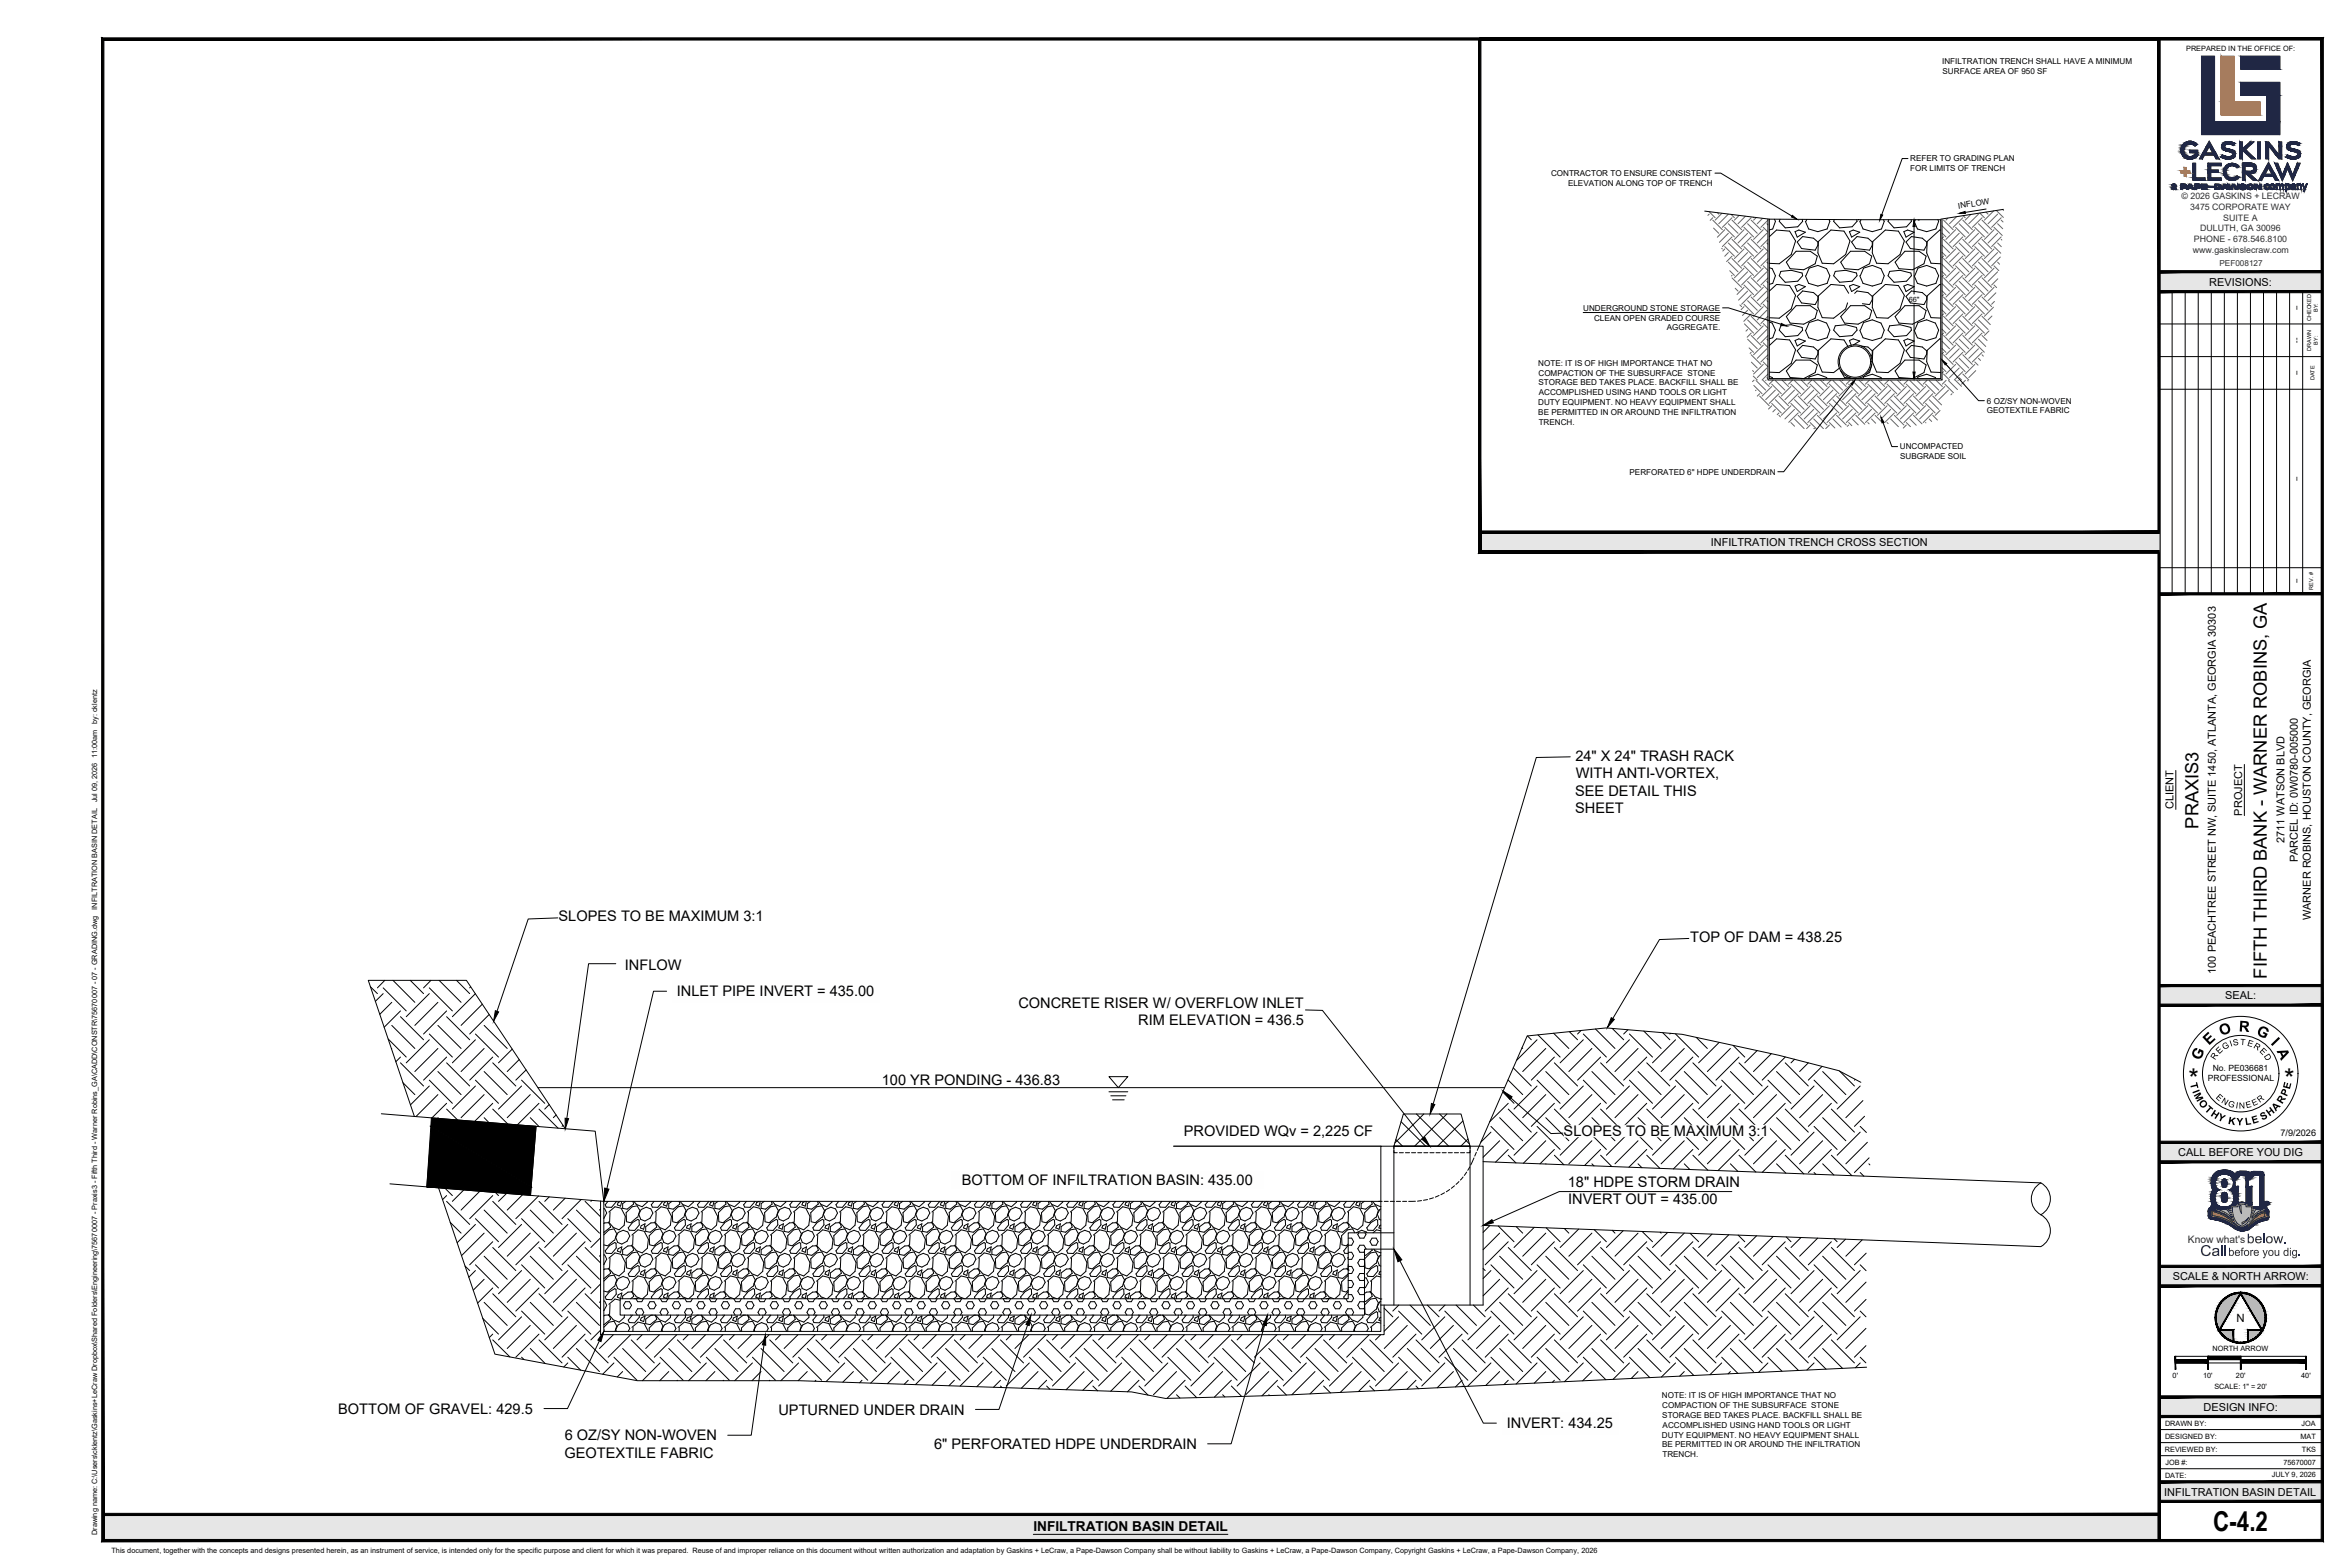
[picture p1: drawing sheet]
<svg xmlns="http://www.w3.org/2000/svg" width="914mm" height="610mm" viewBox="0 0 914 610" stroke-linecap="round" stroke-linejoin="round" font-family="sans-serif">
<defs><g id="words">
<text font-size="10.6" x="861.2" y="595.5">C-4.2</text>
<g font-size="10.4">
<text x="851.6" y="423.3">*</text>
<text x="888.8" y="423.4">*</text>
</g>
<g font-size="7.1">
<text x="855.4" y="322.3" transform="rotate(-90 855.4 322.3)">PRAXIS3</text>
<text x="882.1" y="380.7" transform="rotate(-90 882.1 380.7)">FIFTH THIRD BANK - WARNER ROBINS, GA</text>
</g>
<g font-size="6.5">
<text x="871.1" y="401.2" transform="rotate(3 871.1 401.2)">R</text>
<text x="859.5" y="406.8" transform="rotate(-43 859.5 406.8)">E</text>
<text x="864.3" y="403" transform="rotate(-20 864.3 403)">O</text>
<text x="877.7" y="402.3" transform="rotate(27 877.7 402.3)">G</text>
<text x="883.3" y="406" transform="rotate(46 883.3 406)">I</text>
<text x="856.1" y="412.7" transform="rotate(-66 856.1 412.7)">G</text>
<text x="885.8" y="408.9" transform="rotate(65 885.8 408.9)">A</text>
</g>
<text font-size="6.5" fill="#202744" x="856.1" y="488.6">Call</text>
<text font-size="5.8" fill="#202744" x="874.2" y="483.7">below.</text>
<g font-size="5.7">
<text x="613" y="295.9">24&quot; X 24&quot; TRASH RACK</text>
<text x="613.1" y="302.7">WITH ANTI-VORTEX,</text>
<text x="612.9" y="309.5">SEE DETAIL THIS</text>
<text x="612.9" y="316.4">SHEET</text>
<text x="217.3" y="358.4">SLOPES TO BE MAXIMUM 3:1</text>
<text x="657.6" y="366.4">TOP OF DAM = 438.25</text>
<text x="243.2" y="377.4">INFLOW</text>
<text x="263.4" y="387.6">INLET PIPE INVERT = 435.00</text>
<text x="396.2" y="392">CONCRETE RISER W/ OVERFLOW INLET</text>
<text x="442.9" y="398.9">RIM ELEVATION = 436.5</text>
<text x="343.1" y="422.1">100 YR PONDING - 436.83</text>
<text x="460.6" y="441.9">PROVIDED WQv = 2,225 CF</text>
<text x="608.4" y="441.9">SLOPES TO BE MAXIMUM 3:1</text>
<text x="374.2" y="461">BOTTOM OF INFILTRATION BASIN: 435.00</text>
<text x="610.1" y="461.6">18&quot; HDPE STORM DRAIN</text>
<text x="610.2" y="468.5">INVERT OUT = 435.00</text>
<text x="131.6" y="550">BOTTOM OF GRAVEL: 429.5</text>
<text x="302.9" y="550.3">UPTURNED UNDER DRAIN</text>
<text x="586.3" y="555.7">INVERT: 434.25</text>
<text x="219.8" y="560.4">6 OZ/SY NON-WOVEN</text>
<text x="363.5" y="563.8">6&quot; PERFORATED HDPE UNDERDRAIN</text>
<text x="219.7" y="567.2">GEOTEXTILE FABRIC</text>
</g>
<text font-size="5.3" x="402.1" y="595.8">INFILTRATION BASIN DETAIL</text>
<text font-size="4.9" fill="#202744" x="867" y="488.6">before you dig.</text>
<g font-size="4.4">
<text x="852.1" y="421.6" transform="rotate(76 852.1 421.6)">T</text>
<text x="853" y="424.6" transform="rotate(69 853 424.6)">I</text>
<text x="853.5" y="426" transform="rotate(61 853.5 426)">M</text>
<text x="890.9" y="423.9" transform="rotate(-75 890.9 423.9)">E</text>
<text x="855.3" y="429.1" transform="rotate(52 855.3 429.1)">O</text>
<text x="857.6" y="431.9" transform="rotate(41 857.6 431.9)">T</text>
<text x="888" y="429.7" transform="rotate(-57 888 429.7)">R</text>
<text x="889.8" y="426.7" transform="rotate(-66 889.8 426.7)">P</text>
<text x="860" y="434" transform="rotate(33 860 434)">H</text>
<text x="862.7" y="435.6" transform="rotate(24 862.7 435.6)">Y</text>
<text x="866.8" y="437.2" transform="rotate(11 866.8 437.2)">K</text>
<text x="870.2" y="437.8" transform="rotate(1 870.2 437.8)">Y</text>
<text x="873.7" y="437.7" transform="rotate(-8 873.7 437.7)">L</text>
<text x="876.6" y="437.3" transform="rotate(-17 876.6 437.3)">E</text>
<text x="880.3" y="435.9" transform="rotate(-29 880.3 435.9)">S</text>
<text x="883.1" y="434.4" transform="rotate(-38 883.1 434.4)">H</text>
<text x="885.5" y="432.4" transform="rotate(-47 885.5 432.4)">A</text>
<text x="870.2" y="514.3">N</text>
</g>
<g font-size="4.3">
<text x="859.7" y="111.2">REVISIONS:</text>
<text x="665.7" y="212.4">INFILTRATION TRENCH CROSS SECTION</text>
<text x="845.7" y="314.9" transform="rotate(-90 845.7 314.9)">CLIENT</text>
<text x="872.4" y="317.3" transform="rotate(-90 872.4 317.3)">PROJECT</text>
<text x="888.9" y="328" transform="rotate(-90 888.9 328)">2711 WATSON BLVD</text>
<text x="894" y="335.4" transform="rotate(-90 894 335.4)">PARCEL ID: 0W0780-005000</text>
<text x="899.2" y="358" transform="rotate(-90 899.2 358)">WARNER ROBINS, HOUSTON COUNTY, GEORGIA</text>
<text x="862.2" y="378.8" transform="rotate(-90 862.2 378.8)">100 PEACHTREE STREET NW, SUITE 1450, ATLANTA, GEORGIA 30303</text>
<text x="865.9" y="388.7">SEAL:</text>
<text x="847.6" y="449.7">CALL BEFORE YOU DIG</text>
<text x="845.4" y="498">SCALE &amp; NORTH ARROW:</text>
<text x="857.4" y="548.8">DESIGN INFO:</text>
<text x="842.1" y="581.8">INFILTRATION BASIN DETAIL</text>
</g>
<text font-size="4" fill="#202744" x="851.3" y="483.6">Know what's</text>
<g font-size="3.7">
<text x="868" y="407.2" transform="rotate(-19 868 407.2)">I</text>
<text x="869" y="406.8" transform="rotate(-10 869 406.8)">S</text>
<text x="871.6" y="406.5" transform="rotate(5 871.6 406.5)">T</text>
<text x="874.2" y="406.7" transform="rotate(17 874.2 406.7)">E</text>
<text x="876.6" y="407.5" transform="rotate(31 876.6 407.5)">R</text>
<text x="861.9" y="412.5" transform="rotate(-57 861.9 412.5)">R</text>
<text x="863.5" y="410.2" transform="rotate(-43 863.5 410.2)">E</text>
<text x="865.4" y="408.5" transform="rotate(-29 865.4 408.5)">G</text>
<text x="879" y="409.1" transform="rotate(45 879 409.1)">E</text>
<text x="880.8" y="410.9" transform="rotate(58 880.8 410.9)">D</text>
<text x="862" y="427.1" transform="rotate(43 862 427.1)">E</text>
<text x="864.2" y="428.9" transform="rotate(31 864.2 428.9)">N</text>
<text x="866.7" y="430.3" transform="rotate(17 866.7 430.3)">G</text>
<text x="869.8" y="431.1" transform="rotate(8 869.8 431.1)">I</text>
<text x="871.2" y="431.3" transform="rotate(-1 871.2 431.3)">N</text>
<text x="874.1" y="431.1" transform="rotate(-13 874.1 431.1)">E</text>
<text x="876.8" y="430.4" transform="rotate(-25 876.8 430.4)">E</text>
<text x="879.3" y="429.1" transform="rotate(-38 879.3 429.1)">R</text>
</g>
<text font-size="3.5" x="887.4" y="441.8">7/9/2026</text>
<g font-size="3.4" fill="#202744">
<text x="848.9" y="77.6">© 2026 GASKINS + LECRAW</text>
<text x="852.2" y="81.7">3475 CORPORATE WAY</text>
<text x="865.1" y="85.9">SUITE A</text>
<text x="853.7" y="94.1">PHONE - 678.546.8100</text>
<text x="856.1" y="90">DULUTH, GA 30096</text>
<text x="853.2" y="98.3">www.gaskinslecraw.com</text>
</g>
<g font-size="3.3">
<text x="861" y="416.7">No. PE036681</text>
<text x="859.1" y="420.5">PROFESSIONAL</text>
</g>
<g font-size="3.2">
<text x="755.7" y="24.8">INFILTRATION TRENCH SHALL HAVE A MINIMUM</text>
<text x="755.9" y="28.7">SURFACE AREA OF 950 SF</text>
<text x="743.3" y="62.8">REFER TO GRADING PLAN</text>
<text x="603.5" y="68.5">CONTRACTOR TO ENSURE CONSISTENT</text>
<text x="743.3" y="66.6">FOR LIMITS OF TRENCH</text>
<text x="610.2" y="72.3">ELEVATION ALONG TOP OF TRENCH</text>
<text x="762.1" y="81.2" transform="rotate(-9 762.1 81.2)">INFLOW</text>
<text x="616" y="120.9">UNDERGROUND STONE STORAGE</text>
<text x="620.3" y="124.7">CLEAN OPEN GRADED COURSE</text>
<text x="648.5" y="128.5">AGGREGATE.</text>
<text x="598.6" y="142.3">NOTE: IT IS OF HIGH IMPORTANCE THAT NO</text>
<text x="598.6" y="146.1">COMPACTION OF THE SUBSURFACE STONE</text>
<text x="598.6" y="149.9">STORAGE BED TAKES PLACE. BACKFILL SHALL BE</text>
<text x="598.8" y="153.8">ACCOMPLISHED USING HAND TOOLS OR LIGHT</text>
<text x="598.6" y="157.5">DUTY EQUIPMENT. NO HEAVY EQUIPMENT SHALL</text>
<text x="598.6" y="161.3">BE PERMITTED IN OR AROUND THE INFILTRATION</text>
<text x="773.1" y="160.8">GEOTEXTILE FABRIC</text>
<text x="773.1" y="157">6 OZ/SY NON-WOVEN</text>
<text x="598.7" y="165.1">TRENCH.</text>
<text x="739.3" y="174.8">UNCOMPACTED</text>
<text x="739.4" y="178.6">SUBGRADE SOIL</text>
<text x="634.1" y="184.7">PERFORATED 6&quot; HDPE UNDERDRAIN</text>
<text x="646.7" y="544">NOTE: IT IS OF HIGH IMPORTANCE THAT NO</text>
<text x="646.8" y="547.8">COMPACTION OF THE SUBSURFACE STONE</text>
<text x="646.8" y="551.6">STORAGE BED TAKES PLACE. BACKFILL SHALL BE</text>
<text x="646.9" y="555.4">ACCOMPLISHED USING HAND TOOLS OR LIGHT</text>
<text x="646.7" y="559.2">DUTY EQUIPMENT. NO HEAVY EQUIPMENT SHALL</text>
<text x="646.7" y="563">BE PERMITTED IN OR AROUND THE INFILTRATION</text>
<text x="646.9" y="566.8">TRENCH.</text>
</g>
<text font-size="3.2" fill="#202744" x="863.6" y="103.7">PEF008127</text>
<g font-size="2.8">
<text x="850.6" y="19.8">PREPARED IN THE OFFICE OF:</text>
<text x="742.7" y="117.4" transform="rotate(1 742.7 117.4)">66&quot;</text>
<text x="894.5" y="120.6" transform="rotate(-90 894.5 120.6)">--</text>
<text x="894.5" y="133.3" transform="rotate(-90 894.5 133.3)">--</text>
<text x="894.5" y="146" transform="rotate(-90 894.5 146)">--</text>
<text x="894.5" y="187.1" transform="rotate(-90 894.5 187.1)">--</text>
<text x="894.5" y="226.9" transform="rotate(-90 894.5 226.9)">--</text>
<text x="37.8" y="281.6" transform="rotate(-90 37.8 281.6)">by: cklentz</text>
<text x="37.8" y="312.1" transform="rotate(-90 37.8 312.1)">Jul 09, 2026 11:00am</text>
<text x="37.8" y="353.9" transform="rotate(-90 37.8 353.9)">INFILTRATION BASIN DETAIL</text>
<text x="860.9" y="525.7">NORTH ARROW</text>
<text x="845.4" y="536">0'</text>
<text x="857.2" y="536">10'</text>
<text x="870" y="536">20'</text>
<text x="895.4" y="536">40'</text>
<text x="861.7" y="540.2">SCALE: 1&quot; = 20'</text>
<text x="842.4" y="554.6">DRAWN BY:</text>
<text x="895.5" y="554.6">JOA</text>
<text x="842.4" y="559.7">DESIGNED BY:</text>
<text x="895.1" y="559.7">MAT</text>
<text x="842.4" y="564.8">REVIEWED BY:</text>
<text x="842.6" y="569.8">JOB #:</text>
<text x="888.5" y="569.8">75670007</text>
<text x="895.7" y="564.8">TKS</text>
<text x="842.4" y="574.9">DATE:</text>
<text x="884" y="574.7">JULY 9, 2026</text>
<text x="37.8" y="597.2" transform="rotate(-90 37.8 597.2)">Drawing name: C:\Users\cklentz\Gaskins+LeCraw Dropbox\Shared Folders\Engineering\75670007 - Praxis3 - Fifth Third - Warner Robins_GA\CADD\CONSTR\75670007 - 07 - GRADING.dwg</text>
<text x="43.4" y="604.1">This document, together with the concepts and designs presented herein, as an instrument of service, is intended only for the specific purpose and client for which it was prepared. Reuse of and improper reliance on this document without written authorization and adaptation by Gaskins + LeCraw, a Pape-Dawson Company shall be without liability to Gaskins + LeCraw, a Pape-Dawson Company, Copyright Gaskins + LeCraw, a Pape-Dawson Company, 2026</text>
</g>
<g font-size="2.1">
<text x="899.3" y="124.9" transform="rotate(-90 899.3 124.9)">CHECKED</text>
<text x="901.8" y="121.4" transform="rotate(-90 901.8 121.4)">BY:</text>
<text x="899.3" y="136.4" transform="rotate(-90 899.3 136.4)">DRAWN</text>
<text x="901.8" y="134.1" transform="rotate(-90 901.8 134.1)">BY:</text>
<text x="900.6" y="148" transform="rotate(-90 900.6 148)">DATE</text>
<text x="900" y="229.4" transform="rotate(-90 900 229.4)">REV. #</text>
</g>
<text font-size="1" fill="#202744" x="881.7" y="468.4">R</text>
</g></defs>
<g fill="#e6e6e6" stroke="#e6e6e6" stroke-width=".39">
<path d="M40 589.2l800.1 10.1v-10.1zM40 589.2l800.1 10.1h-800.1z"/>
<path d="M840.1 105.8l63.5 7.7v-7.7zM840.1 105.8l63.5 7.7h-63.5z"/>
<path d="M840.1 444.4l63.5 7.6v-7.6zM840.1 444.4l63.5 7.6h-63.5z"/>
<path d="M840.1 576.5l63.5 7.6v-7.6zM840.1 576.5l63.5 7.6h-63.5z"/>
<path d="M840.1 492.6l63.5 7.7v-7.7zM840.1 492.6l63.5 7.7h-63.5z"/>
<path d="M840.1 543.4l63.5 7.7v-7.7zM840.1 543.4l63.5 7.7h-63.5z"/>
<path d="M840.1 383.4l63.5 7.6v-7.6zM840.1 383.4l63.5 7.6h-63.5z"/>
<path d="M575.8 207.1l264.3 7.6v-7.6zM575.8 207.1l264.3 7.6h-264.3z"/>
</g>
<g fill="none" stroke="#000" stroke-width=".39">
<path d="M667.3 67.4h2.2l27.8 16.7M742.4 61.7h-2.2l-8 21.8M663.3 82.1l25.2 3.2M687.9 85.2v62.6h67.7v-62.4M688.5 85.3l66.6 .2v61.8h-66.6zM688.5 92.1l2.8-2.6 5 .4 2.4 3.8-1.7 5.3-4.7 3.6-3.8-.2M690.5 85.3l.3 .8-1 3-1.3 .4M692.6 85.3l-.3 .8 2.3 2.5 4.9-.4 1.9-2.1-.1-.8M698.5 90.1l1.4-.6 2.6 .8-3.2 1.9zM698.9 97.7h5.5l2.7 2-.8 2.9-4.5 2.3-5.2-.4-1.5-2.5zM699.3 94.1l2.1-2.1 4.3 .7 1.6 1.4v1.3l-1 1.9-5.3-.6zM703 85.4l-.3 .7"/>
<path d="M707.6 93.9l4.8-4.4 5.1 .4 2.3 3.8-1.7 5.3-4.6 3.6-4.5-.2-1.7-4zM711.7 85.4l.3 .7-1.1 3-3.6 1-3.6-1-1.2-3M713.7 85.4l-.2 .7 2.3 2.5 4.9-.4 1.9-2.1-.1-.6M719.6 90.1l1.5-.6 2.5 .8-3.1 1.9zM720 97.7h5.6l2.7 2-.8 2.9-4.5 2.3-5.3-.4-1.5-2.5zM720.5 94.1l2.1-2.1 4.2 .7 1.7 1.4v1.3l-1 1.9-5.3-.6zM724.1 85.5l-.2 .6M728.7 93.9l4.9-4.4 5.1 .4 2.3 3.8-1.7 5.3-4.6 3.6-4.5-.2-1.7-4zM732.9 85.5l.3 .6-1.1 3-3.6 1-3.6-1-1.3-3M734.9 85.5l-.2 .6 2.3 2.5 4.8-.4 2-2.1-.2-.6M740.8 90.1l1.5-.6 2.5 .8-3.2 1.9zM741.2 97.7h5.5l2.8 2-.9 2.9-4.4 2.3-5.3-.4-1.5-2.5z"/>
<path d="M741.6 94.1l2.2-2.1 4.2 .7 1.7 1.4v1.3l-1.1 1.9-5.3-.6zM744.8 88.1v26.3M745.3 85.5l-.3 .6M746.4 85.6h.4M754 85.5l.3 .6-1 3-3.6 1-3.6-1-1.3-3M755.1 89.5h-.3l-4.9 4.4-.2 4.5 1.7 4 3.7 .2M772.8 81.3l-8.1 1.3M779.5 81.4l-24.4 3.9M670.3 119.8h2.2l20.5 6.4M688.5 113.2l2.8-2.5 5 .4 2.4 3.8-1.7 5.3-4.7 3.6-3.8-.2M688.5 104.1l1.1 .4 1.2 2.8-1 2.9-1.3 .4M693 105.6l4-.4 4.2 1 .2 1.1-1.9 2.1-4.9 .4-2.3-2.5z"/>
<path d="M698.5 111.3l1.4-.6 2.6 .8-3.2 1.9zM698.9 118.9h5.5l2.7 1.9-.8 3-4.5 2.3-5.2-.4-1.5-2.6zM699.3 115.3l2.1-2.1 4.3 .6 1.6 1.5v1.3l-1 1.9-5.3-.6zM702.5 107.3l1.2 2.9 3.6 1.1 3.6-1.1 1.1-2.9-1.3-2.8-3.4-1.2-3.3 1-1.3 3M714.1 105.6l4-.4 4.3 1 .2 1.1-1.9 2.1-4.9 .4-2.3-2.5zM719.3 114.1l-1.8-3-5.1-.4-4.8 4.4-.3 4.4 1.7 4.1 4.5 .2 4.6-3.6 .8-2.4M719.6 111.3l1.5-.6 2.5 .8-3.1 1.9zM720 118.9h5.6l2.7 1.9-.8 3-4.5 2.3-5.3-.4-1.5-2.6zM721.7 114.1l.9-.9 4.2 .6 1.7 1.5v1.3l-1 1.9-2.8-.3M723.6 107.3l1.3 2.9 3.6 1.1 3.6-1.1 1.1-2.9-1.3-2.8-3.4-1.2-3.4 1-1.2 3M728.7 115.1l4.9-4.4 5.1 .4 2.3 3.8-1.7 5.3-4.6 3.6-4.5-.2-1.7-4.1zM735.3 105.6l4-.4 4.2 1 .3 1.1-2 2.1-4.8 .4-2.3-2.5z"/>
<path d="M740.8 111.3l1.5-.6 2.5 .8-3.2 1.9zM741.2 118.9h5.5l2.8 1.9-.9 3-4.4 2.3-5.3-.4-1.5-2.6zM743.8 113.2l4.2 .6 1.7 1.5v1.3l-1.1 1.9-5.3-.6-1.7-2.6zM744.8 118.5v26.2M744.8 107.3l1.3 2.9 3.6 1.1 3.6-1.1 1-2.9-1.2-2.8-3.4-1.2-3.4 1-1.3 3M755.1 110.7h-.3l-4.9 4.4-.2 4.4 1.7 4.1 3.7 .1M845.2 113.3v117.7M850.3 113.3v117.7M855.3 113.3v117.7M860.4 113.3v117.7M865.5 113.3v117.7M870.6 113.3v117.7"/>
<path d="M875.7 113.3v117.7M880.7 113.3v117.7M885.8 113.3v117.7M890.9 113.3v117.7M896 113.3v117.7M616 121.6h53.3M688.5 134.4l2.8-2.6 5 .4 2.4 3.9-1.7 5.3-4.7 3.5-3.8-.1M688.5 125.3l1.1 .4 1.2 2.7-1 3-1.3 .4M693 126.7l4-.4 4.2 1.1 .2 1-1.9 2.2-4.9 .4-2.3-2.6zM698.5 132.5l1.4-.7 2.6 .9-3.2 1.9zM699.3 136.5l2.1-2.1 4.3 .6 1.6 1.5v1.3l-1 1.9-5.3-.7zM702.5 128.4l1.2 3 3.6 1.1 3.6-1.1 1.1-3-1.3-2.7-3.4-1.3-3.3 1.1-1.3 2.9"/>
<path d="M714.1 126.7l4-.4 4.3 1.1 .2 1-1.9 2.2-4.9 .4-2.3-2.6zM719 134.7l-1.5-2.5-5.1-.4-4.8 4.5-.3 4.4 1.7 4 4.5 .2 2.2-1.7M721.1 134.2l2.5-1.5-2.5-.9-1.5 .7 .7 1.8M723.6 128.4l1.3 3 3.6 1.1 3.6-1.1 1.1-3-1.3-2.7-3.4-1.3-3.4 1.1-1.2 2.9M724.2 134.6l2.6 .4 1.7 1.5v1.3l-.5 .8M728.7 136.3l4.9-4.5 5.1 .4 2.3 3.9-1.7 5.3-4.6 3.5-4.5-.2-1.7-4zM735.3 126.7l4-.4 4.2 1.1 .3 1-2 2.2-4.8 .4-2.3-2.6zM740.8 132.5l1.5-.7 2.5 .9-3.2 1.9zM741.6 136.5l2.2-2.1 4.2 .6 1.7 1.5v1.3l-1.1 1.9-5.3-.7zM744.8 128.4l1.3 3 3.6 1.1 3.6-1.1 1-3-1.2-2.7-3.4-1.3-3.4 1.1-1.3 2.9M755.1 131.9l-.3-.1-4.9 4.5-.2 4.4 1.7 4 3.7 .2M840.1 126h63.5"/>
<path d="M840.1 138.7h63.5M688.5 146.4l1.1 .5 .2 .4M698.9 140.1h5.5l2.7 1.9-.8 2.9-4.5 2.4-5.2-.4-1.5-2.6zM703.7 147.3l.3-.7 3.3-1 3.4 1.3 .2 .4M716.3 144.3l1.4 2.6 2.3 .2M720.4 149.6l-26.3 33.9h-2.3M723.3 147.1l-.7 .1M724.8 147.3l.3-.7 3.4-1 3.4 1.3 .2 .4M728.3 141.9l-.8 3-1.3 .7M741.2 140.1h5.5l2.8 1.9-.9 2.9-4.4 2.4-5.3-.4-1.5-2.6zM746 147.3l.3-.7 3.4-1 3.4 1.3 .2 .4M746.4 147.3h.4"/>
<path d="M757.2 141.7l12.7 14.2h2.2M840.1 151.4h63.5M732.7 164.4l3.4 9.3h2.3M840.1 220.9h63.5M611 294.4l-13.2 .3-40.1 134.8M846.6 299.7v15.2M873.3 297.4v19.9M217 357.1l-11.5 .4-12.1 35.9M239.6 374.9h-10.6l-8.4 60.2M657.1 365.1l-11.4 .4-18.2 30.7M144.1 383.8l2.8 2.7M149.1 386.5l-3.1 3.1"/>
<path d="M149.1 384.3l9 9M149.7 381.4l-2.8 2.9M152.4 389.9l-4.6 4.7M152.4 398.9l9 9M152.9 381.4l8.5 8.5M155.8 393.3l-6.3 6.3M155.8 395.5l9 9M159.6 381.4l5.2 5.1M167 386.5l-8.9 9M167 384.3l9 9M167.7 381.4l-2.9 2.9M170.4 389.9l-9 9"/>
<path d="M170.4 398.9l9 9M170.9 381.4l8.5 8.5M173.8 393.3l-9 9M173.8 395.5l9 9M177.6 381.4l5.2 5.1M183.1 383.9l-.3 .4M185 386.6l-9 8.9M187.7 390.7l-8.3 8.2M188.4 398.9l9 9M190.3 394.7l-7.5 7.6M259.4 385.6h-5.1l-18.2 76.8M508 392.9l6.6 .2 39.2 49.6"/>
<path d="M151 404.2l7.1 7M152.4 407.9l-.1 .1M155.8 411.2l-1.8 1.8M155.8 413.5l9 9M167 404.5l-8.9 9M167 402.3l9 8.9M170.4 407.9l-9 9M170.4 416.9l9 8.9M173.8 411.2l-9 9M173.8 413.5l9 9M185 404.5l-9 9M185 402.3l9 8.9"/>
<path d="M188.4 407.9l-9 9M188.4 416.9l9 8.9M191.7 411.2l-8.9 9M191.7 413.5l9 9M199.3 408.1l-5.3 5.4M202 412.2l-4.6 4.7M204.7 416.2l-4 4M431.5 418.8h7.3l-3.7 4.3zM588.8 415.4l7 7.1M592.2 407.6l.3 .3M594.4 403l1.4 1.5M598.1 404.5l-8 8"/>
<path d="M598.4 402.6l8.7 8.6M601.5 407.9l-9 9M601.5 416.9l8.9 8.9M604.5 402l5.9 5.9M604.8 411.2l-9 9M604.8 413.5l9 9M610.7 401.4l3.1 3.1M615.2 400.9l-1.4 1.4M616.1 404.5l-9 9M616.1 402.3l9 8.9M619.4 407.9l-9 9M619.4 416.9l9 8.9"/>
<path d="M620.8 400.3l7.6 7.6M622.8 411.2l-9 9M622.8 413.5l9 9M627.3 400.1l4.5 4.4M633.4 400.6l-1.6 1.7M634 404.5l-8.9 9M634 402.3l9 8.9M637.4 407.9l-9 9M637.4 416.9l8.9 8.9M639.6 401.1l6.7 6.8M640.8 411.2l-9 9M640.8 413.5l8.9 9"/>
<path d="M647 401.7l2.7 2.8M650 402l-.3 .3M652 404.5l-9 9M652 402.3l9 8.9M655.4 407.9l-9.1 9M655.4 416.9l8.9 8.9M658.7 411.2l-9 9M658.7 413.5l9 9M660 403.6l4.3 4.3M669 405.5l-8 8M673.3 407.9l-9 9M673.3 416.9l9 8.9"/>
<path d="M674.4 406.7l4.5 4.5M676.7 411.2l-9 9M676.7 413.5l9 9M683.7 408.7l-4.8 4.8M689.2 409.9l-6.9 7M691.3 416.9l8.9 8.9M694.6 411.2l-8.9 9M694.6 413.5l9 9M698.3 412.1l-1.4 1.4M703.6 413.5l-3.4 3.4M709 414.8l-5.4 5.4M709.2 416.9l9 8.9"/>
<path d="M715.8 416.6l5.8 5.9M721.9 419.9l-.3 .3M148.4 433.3l83.2 6.8 3.3 27.3-83.2-6.9M156.8 421.2l4.6 4.6M161.2 434.3l-17.9-52.9h38.2l38.5 57.7M167 422.5l-7.3 7.3M167 420.2l9 9M168.2 434.9l-2.1 26.8M170.4 425.8l-8.6 8.6M170.4 434.8l.3 .3M173.8 429.2l-5.7 5.7M173.8 431.5l4.3 4.2"/>
<path d="M185 422.5l-9 9M185 420.2l9 9M188.4 425.8l-9 9M188.4 434.8l1.8 1.9M191.7 429.2l-7 7M191.7 431.5l5.9 5.8M202.9 422.5l-8.9 9M202.9 420.2l9.1 9M206.3 425.8l-8.9 9M206.3 434.8l3.5 3.5M208.6 438.2l-2.2 26.8M209.3 423.1h376.1"/>
<path d="M209.7 429.2l-8.4 8.4M209.7 431.5l7.5 7.4M213.7 429.7l-1.7 1.8M216.4 433.7l-1.1 1.1M219.1 437.8l-.4 .4M431.5 424.7h7.3M432.2 426.3h5.9M432.9 427.9h4.5M545.2 436.4l9.5 9.5M546.1 433.4h22.4l3.5 12.5h-29.6zM551.1 433.4l12.6 12.5M554 433.4l-11.2 11.2"/>
<path d="M560.2 433.4l11.5 11.6M563 433.4l-12.6 12.5M569.2 436.1l-9.8 9.8M580.1 438.2l9 9M583.5 434.8l7.6 7.6M584.7 424.8l4.4 4.4M586.8 420.1l5.7 5.7M586.9 429.2l-7.3 7.2M586.9 431.5l8.9 8.9M587.9 427.2l15.6 13.8 4.6-.2M598.1 422.5l-9 9M598.1 438.2l4.2 4.2"/>
<path d="M598.1 420.2l9 9M601.5 425.8l-9 9M601.5 434.8l7.5 7.6M604.8 429.2l-9 9M604.8 431.5l9 8.9M616.1 422.5l-9 9M616.1 438.2l4.2 4.2M616.1 420.2l9 9M619.4 425.8l-9 9M619.4 434.8l7.6 7.6M622.8 429.2l-9 9M622.8 431.5l9 8.9"/>
<path d="M634 422.5l-8.9 9M634 438.2l4.3 4.2M634 420.2l9 9M637.4 425.8l-9 9M637.4 434.8l7.6 7.6M640.8 429.2l-9 9M640.8 431.5l8.9 8.9M652 422.5l-9 9M652 438.2l9 9M652 420.2l9 9M655.4 425.8l-9.1 9M655.4 434.8l7.5 7.6"/>
<path d="M658.7 429.2l-9 9M658.7 431.5l9 8.9M669.9 422.5l-8.9 9M669.9 438.2l4.3 4.2M669.9 420.2l9 9M673.3 425.8l-9 9M673.3 434.8l9 9M676.7 429.2l-9 9M676.7 431.5l9 8.9M687.9 422.5l-9 9M687.9 438.2l9 9M687.9 420.2l9 9"/>
<path d="M691.3 425.8l-9 9M691.3 434.8l8.9 9M694.6 429.2l-8.9 9M694.6 431.5l9 8.9M705.9 422.5l-9 9M705.9 438.2l8.9 9M705.9 420.2l8.9 9M709.2 425.8l-9 9M709.2 434.8l9 9M712.6 429.2l-9 9M712.6 431.5l9 8.9M723.8 422.5l-9 9"/>
<path d="M723.8 438.2l2.4 2.4M724.1 421l-8.6-4.5-23.3-6-37.6-8.1-29.6-2.5-30.8 3.1-19.4 44.5M724.9 428.2l-6.7 6.6M725.5 434.3l-3.9 3.9M537.3 445.9h39.8v61.8h-39.8zM542.4 447.6v.8h1.3M542.4 445.9v.9M543.1 443.3l2.7 2.6M544.5 448.4h1.6M546.9 448.4h1.6M549.2 448.4h1.6M551.6 448.4h1.6"/>
<path d="M554 448.4h1.6M556.4 448.4h1.6M558.8 448.4h1.6M561.2 448.4h1.5M563.5 448.4h1.6M565.9 448.4h1.6M567.7 459.7l-1.2 1.1M568.3 448.4h1.6M569.3 457.9l-1.1 1.2M570.7 456l-.9 1.2M571.2 443.1l-2.8 2.8M571.9 453.9l-.8 1.4"/>
<path d="M572 447.6v.8h-1.3M572 445.9v.9M573.5 450.5l-1.2 2.7M574.5 448.3l-.7 1.4M577.1 451.9l216.9 8.3M580.1 440.4l-3.9 4M583.5 443.8l-6.4 6.4M586.9 447.2l-5 4.9M586.9 449.4l3 3M591.3 442.6l1.2 1.2M595.9 442.6l-6.8 6.8M598.1 440.4l-2 2"/>
<path d="M601.5 443.8l-8.7 8.7M601.5 452.8h.1M602.5 442.6l4.6 4.6M604.8 447.2l-5.6 5.6M604.8 449.4l3.7 3.7M609.2 442.6l1.2 1.2M613.9 442.6l-6.8 6.8M616.1 440.4l-2 2M619.4 443.8l-9 9M619.4 452.8l.8 .8M620.4 442.6l4.7 4.6M622.8 447.2l-6.3 6.2"/>
<path d="M622.8 449.4l4.4 4.5M627.1 442.5l1.3 1.3M631.9 442.5l-6.8 6.9M634 440.4l-2 2M637.4 443.8l-9 9M637.4 452.8l1.5 1.5M638.3 442.5l4.7 4.7M640.8 447.2l-7 6.9M640.8 449.4l5.1 5.1M645.1 442.5l1.2 1.3M649.9 442.5l-6.9 6.9M652 440.4l-2 2"/>
<path d="M655.4 443.8l-9.1 9M655.4 452.8l2.2 2.2M658.7 447.2l-7.6 7.5M658.7 449.4l5.8 5.9M663 442.5l1.3 1.3M667.9 442.5l-6.9 6.9M669.9 440.4l-2 2M673.3 443.8l-9 9M673.3 452.8l2.9 2.9M674.2 442.4l4.7 4.8M676.7 447.2l-8.3 8.2M676.7 449.4l6.5 6.6"/>
<path d="M687.9 456.1h.1M687.9 440.4l-9 9M691.3 443.8l-9 9M691.3 452.8l3.6 3.6M694.6 447.2l-8.9 8.9M694.6 449.4l7.3 7.3M705.9 440.4l-9 9M705.9 456.1l.7 .8M709.2 443.8l-9 9M709.2 452.8l4.4 4.3M712.6 447.2l-9 8.9M712.6 449.4l8 8"/>
<path d="M723.8 440.4l-9 9M723.8 456.1l1.5 1.5M726.6 444.4l-8.4 8.4M727.2 452.8l.4 .4M727.3 450.4l-5.7 5.7M170.6 462.1l22 64.7 55.4 10.3h62.9l129.4 4.4 13.2 2.5 45.8-1.2 227-10.9M173.2 462.3l2.8 2.8M173.8 465.1l-1.6 1.6M173.8 467.4l9 8.9M175.2 475.5l4.2 4.2M180.5 462.9l-4.5 4.5M185 476.3l-7.1 7.1"/>
<path d="M185 474.1l9 9M186.7 463.4l-7.3 7.3M188.4 479.7l-8.8 8.8M188.4 470.7l9 9M191.7 465.1l-8.9 9M191.7 467.4l9 8.9M192.8 463.9l1.2 1.2M197.1 464.3l-3.1 3.1M202.9 476.3l-8.9 9M202.9 474.1l9.1 9M203.3 464.8l-5.9 5.9M206.3 479.7l-8.9 9"/>
<path d="M206.3 470.7l9 9M209.5 465.3l-8.8 8.8M209.7 467.4l9 8.9M213.7 465.6l-1.7 1.8M219.9 466.1l-4.6 4.6M220.9 476.3l-8.9 9M220.9 474.1l9 9M224.3 479.7l-9 9M224.3 470.7l9 9M226.1 466.6l-7.4 7.5M227.7 467.4l6 6M230.3 467l-.4 .4"/>
<path d="M233.7 467.2v52h304.9v-11.5M233.7 470.3l-.4 .4M234.9 470.2l.3 .1M235.3 470.2l.8 1.7-1.2 2M235.3 475.7l-.4 .3M236.6 467.4l-1.1 1.3M236.7 475.7h-1.4M236.7 475.6l.5 .6 .4 1.2M236.8 475.4l1.7 2M237.4 471.5l-.2 3.9M237.6 477.4l-2.7 2M238.9 478.1l-1.9 .3-2.1 2"/>
<path d="M238.9 478l.9 1.7M239.2 469.4l2.7 .7M239.2 469.5l-2.3 2M239.8 467.4h.1M239.9 467.4l-1.9 2.3-2.1-.1-.4-1M240 479.7l-.9 2.9M241.5 467.4l-1 .4-.3 .9 1.3 .5 .4-1.8M241.8 470.2l1.5 2.9-.4 3.5M242.9 476.6l-2 1.9-2.4-1.1M243.5 467.4l-1.2 .8v1.9l1.8 .3M243.8 475.3l1.7 .4M244.2 479.3l-1.7-.7-2 .9-.9 1.9 .7 1.8"/>
<path d="M244.3 479.2l.7 1.7-1 2-2 1.1-1.8-.7M246 475.7l-1.6 1.9 .5 1 2 .1 1.9-2.2M246.3 467.4l.2 1-2.4 2M246.6 467.4l.9 1M247.9 469.1l.9 1.6M247.9 473.5l-2.4 2.1M247.9 469.1l-1.9 .3-2.4 2.4 .2 3.3M248.2 478.4l2.5 .7 1.6 3M248.2 478.5l-2.3 2M248.7 474.7l.1 1.7M248.8 474.7l-.6-.4-2.2 1.4M249 470.7l-.9 2.9"/>
<path d="M249.3 474.2l-.8-1.8 1.1-1.9 1.9-.9 1.7 .6 .8 1.7-1.1 2-1.9 1.1-1.8-.7M249.5 476.8l1.5-.7-.6 2.1-1.2-.5zM251.9 467.4v.3l-2 1.8-2.5-1M254.5 467.4l-1.1 1.2 .4 1 2.1 .1 1.9-2.3M254.7 475.7h-1.4M254.7 475.6l.5 .6 .3 1.2-2.5 2-1.8-.4v-1.8l2.1-1.5M254.7 475.4l1.8 2M255.3 471.5l-.2 3.9M256.9 478l.9 1.7M256.9 478.1l-2 .3-2.3 2.3 .2 3.5M257.2 469.4l2.6 .7M257.2 469.5l-2.4 2"/>
<path d="M257.7 467.4h.1M258 479.7l-.9 2.9M259.4 467.4l-.9 .4M259.7 470.2l1.6 2.9-.4 3.5M259.9 467.4l-.5 1.8-1.3-.5 .4-.9M260.9 476.6l-2 1.9-2.4-1.1M261.5 467.4l-1.3 .8v1.9l1.8 .3M261.7 475.3l1.7 .4M262.2 479.3l-1.7-.7-2 .9-1 1.9M262.2 479.2l.8 1.7-1.1 2-1.9 1.1-1.9-.7M263.9 475.7l-1.5 1.9M264.2 467.4l.3 1-2.5 2"/>
<path d="M264.6 467.4l.9 1M265.4 468.5l2.4 1M265.9 473.5l-2.5 2.1M266.1 478.5l-2.3 2M266.2 478.4l2.6 .6M266.5 472.4l.8 1.8M266.6 474.7l.1 1.7M266.7 474.7l-.6-.4-2.2 1.4M266.8 476.5l-1.9 2.2-2.1-.1-.4-1M266.8 470.7l-.9-1.6-2 .3-2.3 2.4 .1 3.3M267 470.7l-.9 2.9M267.5 476.8l-.4 .9 1.3 .5 .5-2.1-1.4 .7"/>
<path d="M268.7 479.1l1.6 3-.5 3.5-1.9 1.8M269.9 467.4l-2 2M271.1 470.3l-1.6-.7-2 .9-1 1.9M271.2 470.2l.8 1.7-1.1 2-2 1.1-1.8-.7M271.3 475.7l-2.1 1.5v1.8l1.8 .4 2.5-2M272.5 467.4l-1.1 1.2 .4 1 2.1 .1M272.6 475.7h-1.3M272.6 475.6l.6 .6 .3 1.2M272.7 475.4l1.8 2M273.3 471.5l-.2 3.9M274.9 478.1l-2 .3-2.3 2.3 .1 3.5M274.9 478l.9 1.7"/>
<path d="M275.1 469.5l-2.3 2M275.2 469.4l2.5 .7M275.7 467.4h.1M275.8 467.4l-1.9 2.3M276 479.7l-1 2.9M277.4 467.4l-.9 .4-.4 .9M277.7 470.2l1.5 2.9M277.8 467.4l-.4 1.8-1.3-.5M278.4 478.6l1.8 .7M278.5 478.6l-2 .9-1 1.9 .7 1.8M278.8 476.6l-2 1.9-2.4-1.1M279.3 473.1l-.5 3.5"/>
<path d="M279.4 467.4l-1.2 .8v1.9l1.8 .3M279.7 475.3l1.7 .4M280.2 479.2l.8 1.7M281.9 475.7l2.2-1.4 .5 .4 .1 1.7-1.8 2.3-2.1-.1-.5-1 1.6-1.9M282.2 467.4l.3 1-2.5 2M282.5 467.4l1 1M283.8 473.5l-2.4 2.1M284.1 478.5l-2.3 2M284.1 478.4l2.6 .6M284.7 470.7l-.9-1.6-1.9 .3-2.4 2.4 .2 3.3M284.9 470.7l-.9 2.9M285.5 476.8l1.4-.7-.6 2.1-1.2-.5z"/>
<path d="M286.7 479.1l1.5 3-.4 3.5M287.4 469.6l1.7 .7M287.4 469.6l-1.9 .9-1 1.9 .7 1.8M287.8 467.7l-2 1.8-2.4-1M287.8 467.4v.2M289.2 470.2l.7 1.7-1 2-2 1.1-1.8-.7M289.2 475.7l-2.1 1.5v1.8l1.9 .4M290.4 467.4l-1 1.3M290.6 475.7h-1.4M290.6 475.6l.5 .6 .4 1.2-2.6 1.9M290.7 475.4l1.7 2M291.3 471.5l-.3 3.9"/>
<path d="M292.4 477.4l2.4 1.1M292.8 478.1l-2 .3-2.3 2.3 .2 3.5M292.8 478l.9 1.7M293.1 469.4l2.6 .7M293.1 469.5l-2.4 2M293.7 467.4h.1M293.8 467.4l-2 2.3-2-.1-.5-1M293.9 479.7l-.9 2.9M295.4 467.4l-1 .4-.4 .9 1.4 .5 .4-1.8M295.7 470.2l1.5 2.9-.4 3.5M296.8 476.6l-2 1.8M297.4 467.4l-1.2 .8v1.9l1.7 .3"/>
<path d="M297.6 475.3l1.7 .4M298.1 479.3l-1.7-.7-2 .9-.9 1.9 .7 1.8M298.2 479.2l.7 1.7-1 2-2 1.1-1.8-.7M299.9 475.7l-1.6 1.9 .4 1 2.1 .1 1.9-2.2M300.1 467.4l.3 1-2.5 2M300.5 467.4l.9 1M301.8 473.5l-2.4 2.1M302.1 478.4l2.5 .7 1.6 3M302.1 478.5l-2.3 2M302.6 474.7v1.7M302.6 474.7l-.5-.4-2.3 1.4M302.7 470.7l-.9-1.6-2 .3-2.3 2.4 .2 3.3"/>
<path d="M302.9 470.7l-.9 2.9M303.4 476.8l1.4-.7-.5 2.1-1.3-.5zM305.8 467.4v.3l-2 1.8-2.5-1M307.9 471.9l-1.1 2-2 1.1-1.7-.7M307.9 471.9l-.8-1.7-1.7-.6-2 .9-1 1.9 .7 1.8M308.4 467.4l-1.1 1.2 .4 1 2.1 .1 1.9-2.3M308.5 475.7h-1.3M308.5 475.6l.6 .6 .3 1.2-2.5 2-1.8-.4v-1.8l2.1-1.5M308.6 475.4l1.8 2M309.2 471.5l-.2 3.9M310.8 478l.9 1.7M310.8 478.1l-2 .3-2.3 2.3 .2 3.5"/>
<path d="M311.1 469.4l2.6 .7M311.1 469.5l-2.4 2M311.6 467.4h.1M311.9 479.7l-.9 2.9M313.3 467.4l-.9 .4M313.6 470.2l1.6 2.9-.5 3.5M313.8 467.4l-.5 1.8-1.3-.5 .4-.9M314.7 476.6l-1.9 1.9-2.5-1.1M315.3 467.4l-1.2 .8v1.9l1.8 .3M315.6 475.3l1.7 .4M316.1 479.3l-1.7-.7-2 .9-1 1.9 .7 1.8M316.1 479.2l.8 1.7"/>
<path d="M317.8 475.7l-1.5 1.9M318.1 467.4l.3 1-2.5 2M318.4 467.4l1 1M319.7 473.5l-2.4 2.1M320 478.4l2.7 .6M320 478.5l-2.3 2M320.5 474.7l.1 1.7M320.6 474.7l-.6-.4-2.2 1.4M320.7 476.5l-1.9 2.2-2.1-.1-.4-1M320.7 470.7l-.9-1.6-2 .3-2.3 2.4 .1 3.3M320.8 470.7l-.8 2.9M321 474.3l1.8 .7"/>
<path d="M321.4 476.8l-.4 .9 1.3 .5 .5-2.1-1.4 .7M321.4 470.5l-1 1.9 .7 1.8M322.6 479.1l1.5 3-.4 3.5-2 1.8M323.7 467.4v.3l-2 1.8-2.4-1M325 470.3l-1.7-.7-1.9 .9M325.1 470.2l.8 1.7-1.1 2-2 1.1M325.2 475.7l-2.1 1.5v1.8l1.8 .4 2.5-2M326.3 467.4l-1.1 1.2 .5 1 2 .1M326.5 475.7h-1.3M326.5 475.6l.5 .6 .4 1.2M326.6 475.4l1.8 2M327.2 471.5l-.2 3.9"/>
<path d="M328.7 478l.9 1.7M328.8 478.1l-2 .3-2.4 2.3 .2 3.5M329 469.4l2.6 .7M329 469.5l-2.3 2M329.6 467.4h.1M329.6 467.4l-1.8 2.3M329.8 479.7l-.9 2.9M331.3 467.4l-1 .4-.3 .9 1.3 .5 .4-1.8M331.6 470.2l1.5 2.9-.4 3.5M332.7 476.6l-2 1.9-2.4-1.1M333.3 467.4l-1.2 .8v1.9l1.8 .3M333.6 475.3l1.7 .4"/>
<path d="M334 479.3l-1.7-.7-1.9 .9-1 1.9 .7 1.8M334.1 479.2l.8 1.7-1.1 2-2 1.1-1.8-.7M335.8 475.7l-1.6 1.9 .5 1 2 .1M336.1 467.4l.2 1-2.5 2M336.4 467.4l1 1M337.7 473.5l-2.4 2.1M338 478.5l-2.3 2M338 478.4l2.5 .7 1.6 3M338.5 474.7l.1 1.7-1.8 2.3M338.5 474.7l-.5-.4-2.3 1.4M338.6 470.7l-.9-1.6-2 .3-2.3 2.4 .2 3.3M338.8 470.7l-.9 2.9"/>
<path d="M339.3 476.8l1.5-.7-.6 2.1-1.2-.5zM341.3 469.6l1.7 .6 .8 1.7-1.1 2M341.3 469.6l-2 .9-1 1.9 .8 1.8M341.7 467.4l-2 2.1-2.4-1M342.8 473.9l-2 1.1-1.8-.7M343.1 475.7l-2.1 1.5v1.8l1.9 .4M344.3 467.4l-1.1 1.2 .5 1 2 .1 1.9-2.3M344.5 475.7h-1.4M344.5 475.6l.5 .6 .4 1.2-2.6 1.9M344.5 475.4l1.8 2M345.1 471.5l-.2 3.9M346.2 477.4l2.5 1.1"/>
<path d="M346.7 478.1l-2 .3-2.3 2.3 .2 3.5M346.7 478l.9 1.7M347 469.5l-2.4 2M347 469.4l2.6 .7M347.8 479.7l-.9 2.9M349.2 467.4l-.9 .4-.4 .9 1.3 .5 .5-1.8M349.5 470.2l1.6 2.9-.5 3.5M350.6 476.6l-1.9 1.8M351.2 467.4l-1.2 .8v1.9l1.8 .3M351.5 475.3l1.7 .4M352 479.2l.8 1.7-1.1 2-1.9 1.1-1.9-.7M352 479.3l-1.7-.7-2 .9-1 1.9 .8 1.8"/>
<path d="M353.8 475.7l-1.5 1.9M354 467.4l.3 1-2.5 2M354.4 467.4l.9 1M355.2 468.5l2.4 1M355.7 473.5l-2.4 2.1M356 478.4l2.5 .7 1.5 3M356 478.5l-2.4 2M356.4 474.7l.1 1.7M356.5 474.7l-.6-.4-2.2 1.4M356.6 470.7l-.9-1.6-2 .3-2.3 2.4 .2 3.3M356.6 476.5l-1.9 2.2-2.1-.1-.4-1M356.8 470.7l-.9 2.9"/>
<path d="M358.2 478.2l-1.3-.5 .4-.9 1.4-.7-.5 2.1M359.7 467.4v.3l-2 1.7M361.1 475.7l-2.1 1.5M361.8 471.9l-1.1 2-2 1.1-1.8-.7M361.8 471.9l-.8-1.7-1.8-.6-1.9 .9-1 1.9 .7 1.8M362.3 467.4l-1.2 1.2 .5 1 2.1 .1 1.9-2.3M362.4 475.7h-1.3M362.4 475.6l.6 .6 .3 1.2-2.5 2-1.8-.4v-1.8M362.5 475.4l1.8 2M362.7 478.4l-2.4 2.3 .3 3.5M363.1 471.5l-.2 3.9M364.7 478.1l-2 .4"/>
<path d="M364.7 478l.8 1.7M365 469.4l2.5 .7M365 469.5l-2.4 2M365.5 467.4h.1M365.8 479.7l-.9 2.9M367.2 467.4l-.9 .4-.4 .9M367.5 470.2l1.6 2.9-.5 3.5M367.7 467.4l-.5 1.8-1.3-.5M368.6 476.6l-2 1.9-2.4-1.1M369.2 467.4l-1.2 .8v1.9l1.8 .3M369.5 475.3l1.7 .4M370 479.3l-1.7-.7-2 .9-1 1.9 .7 1.8"/>
<path d="M370 479.2l.8 1.7M371.7 475.7l2.2-1.4 .5 .4 .1 1.7M371.7 475.7l-1.5 1.9M372 467.4l.3 1-2.5 2M372.3 467.4l1 1M373.6 473.5l-2.4 2.1M373.9 478.4l2.7 .6M373.9 478.5l-2.3 2M374.5 470.7l-.9-1.6-1.9 .3-2.3 2.4 .1 3.3M374.6 476.5l-1.9 2.2-2.1-.1-.4-1M374.7 470.7l-.9 2.9M375.2 476.8l1.5-.7-.5 2.1-1.3-.5z"/>
<path d="M376.5 479.1l1.5 3-.4 3.5M377.6 467.7l-2 1.8-2.4-1M377.6 467.4v.2M378.9 470.3l-1.7-.7-2 .9-.9 1.9 .7 1.8M379 470.2l.7 1.7-1 2-2 1.1-1.8-.7M379.1 475.7l-2.1 1.5v1.8l1.8 .4 2.5-2M380.2 467.4l-1.1 1.2 .5 1 2 .1 1.9-2.3M380.4 475.7h-1.3M380.4 475.6l.5 .6 .4 1.2M380.4 475.4l1.8 2M381 471.5l-.1 3.9M382.6 478l.9 1.7"/>
<path d="M382.7 478.1l-2 .3-2.4 2.3 .2 3.5M382.9 469.4l2.6 .7M382.9 469.5l-2.3 2M383.5 467.4h.1M383.7 479.7l-.9 2.9M385.1 467.4l-.9 .4-.3 .9 1.2 .5 .5-1.8M385.4 470.2l1.6 2.9-.4 3.5M386.6 476.6l-2 1.9-2.5-1.1M387.2 467.4l-1.2 .8v1.9l1.7 .3M387.4 475.3l1.8 .4M387.9 479.3l-1.7-.7-1.9 .9-1.1 1.9 .8 1.8M387.9 479.2l.8 1.7-1.1 2-1.9 1.1-1.8-.7"/>
<path d="M389.7 475.7l-1.6 1.9 .4 1 2.1 .1M389.9 467.4l.3 1-2.5 2M390.3 467.4l.9 1M391.6 469.1l.9 1.6M391.6 473.5l-2.4 2.1M391.6 469.1l-2 .3-2.3 2.4 .2 3.3M391.9 478.4l2.5 .7 1.5 3M391.9 478.5l-2.3 2M392.3 474.7l.1 1.7M392.4 474.7l-.5-.4-2.3 1.4M392.5 476.5l-1.8 2.2M392.7 470.7l-.9 2.9"/>
<path d="M392.9 474.2l-.7-1.8 1-1.9 2-.9 1.7 .6 .8 1.7-1.1 2-1.9 1.1-1.8-.7M393.2 476.8l1.5-.7-.6 2.1-1.2-.5zM395.6 467.4l-2 2.1-2.4-1M398.2 467.4l-1.1 1.2 .5 1 2 .1 1.9-2.3M398.4 475.7h-1.4M398.4 475.6l.5 .6 .3 1.2-2.5 2-1.8-.4v-1.8l2.1-1.5M398.4 475.4l1.8 2M399 471.5l-.2 3.9M400.1 477.4l2.4 1.1M400.6 478.1l-2 .3-2.3 2.3 .2 3.5M400.6 478l.9 1.7M400.9 469.5l-2.4 2"/>
<path d="M400.9 469.4l2.6 .7M401.4 467.4h.1M401.7 479.7l-.9 2.9M403.1 467.4l-.9 .4M403.4 470.2l1.6 2.9-.5 3.5M403.6 467.4l-.5 1.8-1.3-.5 .4-.9M404.5 476.6l-1.9 1.8M405.1 467.4l-1.2 .8v1.9l1.8 .3M405.4 475.3l1.7 .4M405.8 479.3l-1.6-.7-2 .9-1 1.9M405.9 479.2l.8 1.7-1.1 2-2 1.1-1.8-.7M407.6 475.7l-1.5 1.9"/>
<path d="M407.9 467.4l.3 1-2.5 2M408.3 467.4l.9 1M409.1 468.5l2.4 1M409.6 473.5l-2.5 2.1M409.8 478.5l-2.3 2M409.9 478.4l2.6 .6M410.3 474.7l.1 1.7M410.4 474.7l-.6-.4-2.2 1.4M410.5 476.5l-1.9 2.2-2.1-.1-.4-1M410.5 470.7l-.9-1.6-2 .3-2.3 2.4 .1 3.3M410.6 470.7l-.9 2.9M411.2 476.8l1.4-.7-.5 2.1-1.3-.5z"/>
<path d="M412.4 479.1l1.5 3M413.6 467.4l-2 2M415.7 471.9l-1.1 2-2 1.1-1.8-.7M415.7 471.9l-.8-1.7-1.8-.6-1.9 .9-1 1.9 .7 1.8M416.1 467.4l-1.1 1.2 .5 1 2.1 .1 1.9-2.3M416.3 475.7h-1.3M416.3 475.6l.6 .6 .3 1.2-2.5 2-1.8-.4v-1.8l2.1-1.5M416.3 475.4l1.9 2M416.9 471.5l-.1 3.9M418.5 478.1l-1.9 .3-2.4 2.3 .2 3.5M418.5 478l.9 1.7M418.8 469.5l-2.3 2"/>
<path d="M418.8 469.4l2.6 .7M419.4 467.4h.1M419.7 479.7l-1 2.9M421.1 467.4l-.9 .4-.4 .9M421.4 470.2l1.5 2.9M421.6 467.4l-.6 1.8-1.2-.5M422.1 478.6l1.7 .7M422.1 478.6l-1.9 .9-1 1.9 .7 1.8M422.5 476.6l-2 1.9-2.4-1.1M423 473.1l-.5 3.5M423.1 467.4l-1.2 .8v1.9l1.8 .3M423.4 475.3l1.7 .4"/>
<path d="M423.9 479.2l.8 1.7M425.5 475.7l2.3-1.4 .5 .4 .1 1.7M425.5 469.4l-2.3 2.4 .2 3.3M425.6 469.5l1.9-.4 .9 1.6M425.6 475.7l-1.5 1.9M425.9 467.4l.3 1-2.6 2M426.2 467.4l.9 1M427.5 473.5l-2.4 2.1M427.8 478.4l2.6 .6M427.8 478.5l-2.4 2M428.5 476.5l-1.9 2.2-2.1-.1-.5-1M428.6 470.7l-.9 2.9"/>
<path d="M429.1 476.8l1.5-.7-.5 2.1-1.3-.5zM430.4 479.1l1.5 3-.4 3.5M431.1 469.6l1.7 .7M431.1 469.6l-2 .9-.9 1.9 .7 1.8M431.5 467.7l-2 1.8-2.4-1M431.5 467.4v.2M432.9 470.2l.7 1.7-1 2-2 1.1-1.8-.7M432.9 475.7l-2 1.5v1.8l1.7 .4M434.1 467.4l-1 1.3M434.3 475.7h-1.4M434.3 475.6l.5 .6 .3 1.2-2.5 1.9M434.3 475.4l1.8 2"/>
<path d="M434.9 471.5l-.1 3.9M436 477.4l2.4 1.1M436.5 478.1l-1.9 .3-2.4 2.3 .2 3.5M436.5 478l.9 1.7M436.8 469.4l2.6 .7M436.8 469.5l-2.3 2M437.3 467.4h.1M437.4 467.4l-1.9 2.3-2-.1-.5-1M437.6 479.7l-.9 2.9M439 467.4l-.9 .4-.4 .9 1.3 .5 .5-1.8M439.3 470.2l1.6 2.9-.5 3.5M440.5 476.6l-2 1.8"/>
<path d="M441.1 467.4l-1.3 .8v1.9l1.8 .3M441.3 475.3l1.8 .4M441.8 479.3l-1.7-.7-2 .9-1 1.9 .8 1.8M441.8 479.2l.8 1.7-1.1 2-2 1.1-1.7-.7M443.6 475.7l-1.6 1.9 .4 1 2.1 .1 1.9-2.2M443.8 467.4l.3 1-2.5 2M444.2 467.4l.9 1M445.5 473.5l-2.4 2.1M445.8 478.4l2.5 .7 1.5 3M445.8 478.5l-2.4 2M446.2 474.7l.1 1.7M446.3 474.7l-.5-.4-2.3 1.4"/>
<path d="M446.4 470.7l-.9-1.6-2 .3-2.3 2.4 .2 3.3M446.6 470.7l-.9 2.9M447.1 476.8l1.4-.7-.5 2.1-1.3-.5zM449.5 467.4v.3l-2 1.8-2.5-1M451.6 471.9l-1.1 2-2 1.1-1.8-.7M451.6 471.9l-.8-1.7-1.7-.6-2 .9-1 1.9 .7 1.8M452.1 467.4l-1.1 1.2 .4 1 2.1 .1 1.9-2.3M452.2 475.7h-1.3M452.2 475.6l.6 .6 .3 1.2-2.5 2-1.8-.4v-1.8l2.1-1.5M452.3 475.4l1.8 2M452.9 471.5l-.2 3.9M454.4 478l1 1.7"/>
<path d="M454.5 478.1l-2 .3-2.3 2.3 .1 3.5M454.7 469.4l2.7 .7M454.7 469.5l-2.3 2M455.3 467.4h.1M455.5 479.7l-.8 2.9M456.1 479.5l-1 1.9 .7 1.8M457 467.4l-.9 .4M457.3 470.2l1.6 2.9-.5 3.5M457.5 467.4l-.5 1.8-1.3-.5 .4-.9M458.4 476.6l-2 1.9-2.4-1.1M459 467.4l-1.2 .8v1.9l1.8 .3M459.3 475.3l1.7 .4"/>
<path d="M459.7 479.3l-1.7-.7-1.9 .9M459.8 479.2l.8 1.7-1.1 2-2 1.1-1.8-.7M461.5 475.7l-1.5 1.9M461.8 467.4l.3 1-2.5 2M462.2 467.4l.9 1M463 468.5l2.4 1M463.4 473.5l-2.4 2.1M463.7 478.4l2.6 .6M463.7 478.5l-2.3 2M464.1 472.4l.7 1.8M464.2 474.7l.1 1.7M464.3 474.7l-.6-.4-2.2 1.4"/>
<path d="M464.4 476.5l-1.9 2.2-2.1-.1-.4-1M464.4 470.7l-.9-1.6-2 .3-2.4 2.4 .2 3.3M464.5 470.7l-.9 2.9M464.7 474.3l1.8 .7M465 476.8l1.5-.7-.5 2.1-1.3-.5zM466.3 479.1l1.5 3-.4 3.5-1.9 1.8M467.4 467.4l-1.9 2M468.7 470.3l-1.7-.7-1.9 .9-1 1.9M468.8 470.2l.8 1.7-1.1 2-2 1.1M468.8 475.7l-2 1.5v1.8l1.8 .4 2.4-2M470 467.4l-1.1 1.2 .5 1 2 .1M470.2 475.7h-1.4"/>
<path d="M470.2 475.6l.5 .6 .4 1.2M470.2 475.4l1.9 2M470.8 471.5l-.1 3.9M472.4 478.1l-1.9 .3-2.4 2.3 .2 3.5M472.4 478l.9 1.7M472.7 469.5l-2.3 2M472.7 469.4l2.6 .7M473.2 467.4h.1M473.3 467.4l-1.8 2.3M473.5 479.7l-.9 2.9M475 467.4l-1 .4-.3 .9M475.2 470.2l1.6 2.9-.4 3.5"/>
<path d="M475.4 467.4l-.5 1.8-1.2-.5M476 478.6l1.7 .7M476 478.6l-2 .9-1 1.9 .8 1.8M476.4 476.6l-2 1.9-2.4-1.1M477 467.4l-1.3 .8v1.9l1.9 .3M477.3 475.3l1.7 .4M477.7 479.2l.8 1.7-1.1 2-1.9 1.1-1.8-.7M479.4 475.7l2.3-1.4 .5 .4 .1 1.7-1.9 2.3-2-.1-.5-1 1.6-1.9M479.8 467.4l.2 1-2.5 2M480.1 467.4l.9 1M481.4 473.5l-2.4 2.1M481.7 478.5l-2.4 2"/>
<path d="M481.7 478.4l2.6 .6M482.3 470.7l-.9-1.6-2 .3-2.3 2.4 .2 3.3M482.5 470.7l-.9 2.9M483 476.8l1.5-.7-.6 2.1-1.3-.5zM484.2 479.1l1.6 3-.4 3.5-2 1.8M485 469.6l1.7 .6 .8 1.7-1.1 2M485 469.6l-2 .9-1 1.9 .8 1.8M485.4 467.4l-2 2.1-2.5-1M486.5 473.9l-2 1.1-1.9-.7M486.8 475.7l-2.1 1.5v1.8l1.8 .4M488 467.4l-1 1.3M488.1 475.7h-1.3"/>
<path d="M488.1 475.6l.6 .6 .3 1.2-2.5 1.9M488.2 475.4l1.8 2M488.8 471.5l-.2 3.9M489.9 477.4l2.4 1.1M490.4 478.1l-2 .3-2.3 2.3 .2 3.5M490.4 478l.9 1.7M490.7 469.4l2.6 .7M490.7 469.5l-2.4 2M491.2 467.4h.1M491.3 467.4l-1.9 2.3-2.1-.1-.4-1M491.5 479.7l-.9 2.9M492.9 467.4l-.9 .4-.4 .9 1.3 .5 .5-1.8"/>
<path d="M493.2 470.2l1.6 2.9-.5 3.5M493.7 468.2v1.9l1.8 .3M494.4 476.6l-2 1.8M495 467.4l-1.3 .8M495.2 475.3l1.7 .4M495.7 479.3l-1.7-.7-2 .9-1 1.9 .7 1.8M495.7 479.2l.8 1.7-1.1 2-2 1.1-1.8-.7M497.5 475.7l-1.6 1.9M497.7 467.4l.3 1-2.5 2M498.1 467.4l.9 1M498.9 468.5l2.4 1M499.4 473.5l-2.4 2.1"/>
<path d="M499.7 478.4l2.5 .7 1.5 3M499.7 478.5l-2.4 2M500.1 474.7l.1 1.7M500.2 474.7l-.6-.4-2.2 1.4M500.3 470.7l-.9-1.6-2 .3-2.4 2.4 .3 3.3M500.3 476.5l-1.9 2.2-2.1-.1-.4-1M500.5 470.7l-.9 2.9M501 476.8l1.4-.7-.5 2.1-1.3-.5zM503.3 467.4v.3l-1.9 1.7M505.5 471.9l-1.1 2-2 1.1-1.8-.7M505.5 471.9l-.8-1.7-1.7-.6-2 .9-1 1.9 .7 1.8M506 467.4l-1.1 1.2 .4 1 2.1 .1 1.9-2.3"/>
<path d="M506.1 475.7h-1.4M506.1 475.6l.5 .6 .4 1.2-2.5 2-1.8-.4v-1.8l2-1.5M506.2 475.4l1.8 2M506.8 471.5l-.2 3.9M508.3 478.1l-1.9 .3-2.4 2.3M508.3 478l.9 1.7M508.6 469.4l2.7 .7M508.6 469.5l-2.3 2M509.2 467.4h.1M509.4 479.7l-.8 2.9M510.9 467.4l-1 .4-.3 .9 1.3 .5 .4-1.8M511.2 470.2l1.5 2.9-.4 3.5"/>
<path d="M512.3 476.6l-2 1.9-2.4-1.1M512.9 467.4l-1.2 .8v1.9l1.8 .3M513.2 475.3l1.7 .4M513.6 479.3l-1.7-.7-2 .9-.9 1.9 .7 1.8M513.7 479.2l.8 1.7M515.4 475.7l2.2-1.4 .5 .4 .1 1.7M515.4 475.7l-1.5 1.9M515.7 467.4l.3 1-2.5 2M516 467.4l.9 1M517.3 473.5l-2.4 2.1M517.6 478.4l2.6 .6M517.6 478.5l-2.3 2"/>
<path d="M518.2 470.7l-.8-1.6-2 .3-2.4 2.4 .2 3.3M518.2 476.5l-1.9 2.2-2-.1-.5-1M518.4 470.7l-.9 2.9M518.6 474.3l1.8 .7M518.9 476.8l-.3 .9 1.3 .5 .5-2.1-1.4 .7M520.1 479.1l1.6 3-.4 3.5-2 1.8M521.3 467.4v.3l-2 1.8-2.5-1M522.6 470.3l-1.7-.7-2 .9-1 1.9 .8 1.8M522.6 470.2l.8 1.7-1 2-2 1.1M522.7 475.7l-2 1.5v1.8l1.7 .4 2.5-2M523.9 467.4l-1.1 1.2 .4 1 2.1 .1M524 475.6l.6 .6 .4 1.2"/>
<path d="M524.1 475.7h-1.4M524.1 475.4l1.8 2M524.7 471.5l-.1 3.9M526.3 478l.9 1.6M526.3 478.1l-2 .3-2.3 2.3 .2 3.5M526.6 469.4l2.6 .7M526.6 469.5l-2.3 2M527.1 467.4h.1M527.2 467.4l-1.8 2.3M528.7 479.6l-.4 .7 .8 1.4h1.6l.8-1.4-.4-.7M528.8 467.4l-.9 .4-.3 .9 1.2 .5 .5-1.8M529.1 470.2l1.6 2.9-.4 3.5"/>
<path d="M530.3 476.6l-2 1.9-2.4-1.1M530.9 467.4l-1.3 .8v1.9l1.8 .3M531.2 475.3l1.6 .4M531.6 479.3l-1.7-.7-2 1M531.6 479.2l.2 .4M533.4 475.7l-1.6 1.9 .5 1 2 .1M533.7 467.4l.2 1-2.5 2M534 467.4l.9 1M534.8 468.5l2.5 .9M535.3 473.5l-2.5 2.1M535.6 478.4l1.7 .4M535.6 478.5l-1.4 1.1"/>
<path d="M536 474.7l.1 1.7M536.1 474.7l-.5-.4-2.3 1.4M536.2 476.5l-1.9 2.2M536.2 470.7l-.9-1.6-2 .3-2.3 2.4 .2 3.3M536.4 470.7l-.9 2.9M536.5 474.3l.8 .3M537.3 476.6l-.4 .2-.4 .9 .8 .3M537.3 470.3l-.4 .2-1 1.9 .8 1.8M537.8 467.4h-302.9v50.5h302.4v-10.2M538.6 467.4h1.6M541 467.4h1.6M542.4 479.6h-17.8v25.6h-283.3v6.4h289.6v-25.7h11.5"/>
<path d="M543.3 467.4h1.7M545.8 467.4h1.5M550.8 467.3l-2.7 .1M553.1 467.1l-1.5 .2M555.5 466.6l-1.6 .3M557.7 466l-1.5 .4M559.9 465.1l-1.4 .6M562.1 464l-1.4 .8M564.1 462.7l-1.3 .9M566 461.3l-1.3 1M579.7 476.8l-2.6 2.6M583 476.9l6.1 6.2"/>
<path d="M583.5 479.7l-6.4 6.5M590 477.2l2.5 2.5M597 477.5l-7.9 7.8M601.5 479.7l-9 9M601.6 477.6l5.5 5.5M608.7 477.9l1.7 1.8M614.3 478.2l-7.2 7.1M619.4 479.7l-9 9M620.3 478.4l4.8 4.7M627.3 478.6l1.1 1.1M631.6 478.8l-6.5 6.5M637.4 479.7l-9 9"/>
<path d="M639 479.1l4 4M646 479.3l.3 .4M648.9 479.5l-5.9 5.8M655.4 479.7l-9.1 9M657.6 479.8l3.4 3.3M673.9 463.6h-67.2l-25.9 11.5M794.1 472.5a7 7 0 0 1 0-12.3 7 7 0 0 1 0 12.3 7 7 0 0 1 0 12.4l-217-8.2M180.9 492.5l1.9 1.8M185 494.3l-2.6 2.6M185 492l9 9.1M188.4 497.7l-4.3 4.2M188.4 488.7l9 9"/>
<path d="M191.7 483.1l-8.9 8.9M191.7 485.3l9 9M202.9 494.3l-8.9 9M202.9 492l9.1 9.1M206.3 497.7l-8.9 8.9M206.3 488.7l9 9M209.7 483.1l-9 8.9M209.7 485.3l9 9M220.9 494.3l-8.9 9M220.9 492l9 9.1M224.3 497.7l-9 8.9M224.3 488.7l9 9"/>
<path d="M227.7 483.1l-9 8.9M227.7 485.3l6 6M233.7 488.3l-.4 .4M233.7 481.5l-3.8 3.8M233.7 499.5l-3.8 3.8M234.9 493.9l1.8-.3 .5 .5 .4 1.3M234.9 488.1l.3 .1M235.3 488.2l.8 1.7-1.2 2M236.8 493.4l1.7 1.9M237 484.7l2.2-1.3 .5 .3 .1 1.7M237 484.7l-1.5 1.9M237.4 489.5l-.2 3.9"/>
<path d="M237.6 495.3l-2.7 2M238.9 482.5l-2.4 2.2-1.6-.4M238.9 496.1l-1.9 .3-2.1 2M238.9 496l.9 1.6M239.2 487.4l2.7 .6M239.2 487.5l-2.3 2M239.9 485.4l-1.9 2.3-2.1-.1-.4-1M240 497.7l-.9 2.8M241.5 487.2l-1.3-.5 .3-.9 1.5-.7-.5 2.1M241.8 488.1l1.5 3M242.5 496.6l1.8 .6 .7 1.7-1 1.9-2 1.1-1.8-.7M242.5 496.5l-2 .9-.9 1.9 .7 1.8"/>
<path d="M243.3 491.1l-.4 3.5-2 1.8-2.4-1M243.8 493.2l1.7 .4M244.3 484.7l-2 1.5v1.8l1.8 .4 2.5-2-.4-1.3-.5-.5-1.4 .1M244.4 495.6l.5 .9 2 .1M245.7 484.4l1.8 1.9M246 487.4l-2.4 2.3 .2 3.4M246 493.7l-1.5 1.9M246.3 498.4l-.1 4M246.3 480.5l-.1 3.9M247.4 486.5l2.5 .9M247.9 487l.9 1.7M247.9 491.5l-2.4 2.1"/>
<path d="M247.9 487l-1.9 .4M248.7 492.7l.1 1.7M248.8 492.7l-.6-.4-2.2 1.3M248.8 494.4l-1.9 2.3M249 488.7l-.9 2.9M249.2 492.3l1.8 .7M249.3 492.1l-.8-1.8 1.1-1.9 1.9-.8 1.7 .6 .8 1.7-1.1 2-1.9 1M249.5 494.7l1.5-.7-.6 2.2-1.2-.6zM250.7 497.1l1.6 3M250.8 497l-2.6-.6-2.3 2M252.3 482.1l-.4 3.5-2 1.8M254.7 493.4l1.8 1.9"/>
<path d="M254.9 484.7l2.3-1.3 .4 .3 .1 1.7M255 484.7l-1.6 1.9 .4 1 2.1 .1 1.9-2.3M255.3 489.5l-.2 3.9M255.5 495.3l-2.5 2-1.8-.3v-1.8l2.1-1.5 1.4-.1 .5 .5 .4 1.3M256.9 482.5l-2.4 2.2-1.8-.4M256.9 496l.9 1.6M256.9 496.1l-2 .3-2.3 2.3 .2 3.4M257.2 487.4l2.6 .6M257.2 487.5l-2.4 2M257.6 499.3l.6 1.8M257.6 481.4l.6 1.8M258 497.7l-.9 2.8"/>
<path d="M258.5 485.8l-.4 .9 1.3 .5M258.5 485.8l1.5-.7-.6 2.1M259.7 488.1l1.5 3M260.5 496.5l-2 .9-1 1.9M260.5 496.6l1.7 .6M261.3 491.1l-.4 3.5-2 1.8-2.4-1M261.7 493.2l1.7 .4M262.2 497.2l.8 1.7-1.1 1.9-1.9 1.1-1.9-.7M262.3 484.7l-2.1 1.5v1.8l1.8 .4 2.5-2-.3-1.3-.5-.5-1.4 .1M262.4 495.6l.4 .9 2.1 .1M263.7 484.4l1.8 1.9M263.9 487.4l-2.3 2.3 .1 3.4"/>
<path d="M263.9 487.4l2-.4 .9 1.7M264.3 498.4l-.2 4M264.3 480.5l-.2 3.9M265.4 486.5l2.4 .9M265.9 491.5l-2.5 2.1M266.5 490.3l.8 1.8M266.6 492.7l.1 1.7M266.7 492.7l-.6-.4-2.2 1.3-1.5 2M266.8 494.4l-1.9 2.3M267 488.7l-.9 2.9M267.1 492.3l1.8 .7M267.5 494.7l-.4 .9 1.3 .6 .5-2.2-1.4 .7"/>
<path d="M268.7 497.1l1.5 3M268.8 497l-2.6-.6-2.4 2M271.1 488.2l-1.6-.6-2 .8-1 1.9M271.2 488.2l.8 1.7-1.1 2-2 1M272.7 493.4l1.8 1.9M272.9 484.7l-1.5 1.9 .4 1h2.1M273.3 489.5l-.2 3.9M273.5 495.3l-2.5 2-1.8-.3v-1.8l2.1-1.5 1.3-.1 .6 .5 .3 1.3M274.9 482.5l-2.5 2.2-1.7-.4M274.9 496.1l-2 .3-2.3 2.3 .1 3.4M274.9 496l.9 1.6M275.1 487.5l-2.3 2"/>
<path d="M275.2 487.4l2.5 .6M275.6 483.7l.1 1.7M275.7 483.7l-.6-.3-2.2 1.3M275.8 485.4l-1.9 2.3M276 497.7l-1 2.8M276.1 486.7l.4-.9 1.4-.7-.5 2.1M276.1 486.7l1.3 .5M277.7 488.1l1.5 3M278.4 496.6l1.8 .6 .8 1.7M278.5 496.5l-2 .9-1 1.9 .7 1.8M279.3 491.1l-.5 3.5-2 1.8-2.4-1M279.7 493.2l1.7 .4"/>
<path d="M280.2 484.7l-2 1.5v1.8l1.8 .4 2.5-2-.3-1.3-.6-.5-1.4 .1M280.3 495.6l.5 .9 2.1 .1M281 480.9l-1.1 2-2 1.1-1.8-.7M281 498.9l-1.1 1.9-2 1.1-1.8-.7M281.6 484.4l1.9 1.9M281.9 493.6l2.2-1.3 .5 .4 .1 1.7M281.9 487.4l-2.4 2.3 .2 3.4M281.9 487.4l1.9-.4 .9 1.7M281.9 493.7l-1.5 1.9M282.3 498.4l-.2 4M282.3 480.5l-.2 3.9M283.4 486.5l2.4 .9"/>
<path d="M283.8 491.5l-2.4 2.1M284.8 494.4l-1.9 2.3M284.9 488.7l-.9 2.9M285.1 492.3l1.8 .7M285.5 494.7l1.4-.7-.6 2.2-1.2-.6zM286.7 497.1l1.5 3M286.7 497l-2.6-.6-2.3 2M287.4 487.6l1.7 .6M287.4 487.6l-1.9 .8-1 1.9 .7 1.8M287.8 485.6l-2 1.8M289.2 488.2l.7 1.7-1 2-2 1M290.7 493.4l1.7 1.9"/>
<path d="M290.8 484.7l2.3-1.3 .5 .3 .1 1.7M290.9 484.7l-1.5 1.9M291.3 489.5l-.3 3.9M291.5 495.4l-.4-1.3-.5-.5-1.4 .1-2.1 1.5v1.8l1.9 .3M291.5 495.3l-2.6 2M292.4 495.4l2.4 1M292.8 482.5l-2.4 2.2-1.7-.4M292.8 496.1l-2 .3-2.3 2.3 .2 3.4M292.8 496l.9 1.6M293.1 487.4l2.6 .6M293.1 487.5l-2.4 2M293.8 485.4l-2 2.3-2-.1-.5-1"/>
<path d="M293.9 497.7l-.9 2.8M295.4 487.2l-1.4-.5 .4-.9 1.5-.7-.6 2.1M295.7 488.1l1.5 3M296.4 496.6l1.8 .6 .7 1.7-1 1.9-2 1.1-1.8-.7M296.4 496.5l-2 .9-.9 1.9 .7 1.8M297.2 491.1l-.4 3.5-2 1.8M297.6 493.2l1.7 .4M298.2 484.7l1.4-.1 .5 .5 .3 1.3-2.5 2M298.2 484.7l-2 1.5v1.8l1.7 .4M298.3 495.6l.4 .9 2.1 .1M299.6 484.4l1.8 1.9M299.8 487.4l-2.3 2.3 .2 3.4"/>
<path d="M299.8 487.4l2-.4 .9 1.7M299.9 493.7l-1.5 1.9M300.2 498.4l-.1 4M300.2 480.5l-.1 3.9M301.3 486.5l2.5 .9M301.8 491.5l-2.4 2.1M302.6 492.7v1.7M302.6 492.7l-.5-.4-2.3 1.3M302.7 494.4l-1.9 2.3M302.9 488.7l-.9 2.9M303.1 492.3l1.7 .7M303.4 494.7l1.4-.7-.5 2.2-1.3-.6z"/>
<path d="M304.6 497.1l1.6 3M304.7 497l-2.6-.6-2.3 2M306.2 482.1l-.4 3.5-2 1.8M307.9 489.9l-1.1 2-2 1M307.9 489.9l-.8-1.7-1.7-.6-2 .8-1 1.9 .7 1.8M308.6 493.4l1.8 1.9M308.8 484.7l2.3-1.3 .4 .3 .1 1.7M308.9 484.7l-1.6 1.9 .4 1 2.1 .1 1.9-2.3M309.2 489.5l-.2 3.9M309.4 495.3l-2.5 2-1.8-.3v-1.8l2.1-1.5 1.3-.1 .6 .5 .4 1.3M310.8 482.5l-2.4 2.2-1.8-.4M310.8 496l.9 1.6"/>
<path d="M310.8 496.1l-2 .3-2.3 2.3 .2 3.4M311.1 487.4l2.6 .6M311.1 487.5l-2.4 2M311.9 497.7l-.9 2.8M312.4 485.8l-.4 .9 1.3 .5M312.4 485.8l1.4-.7-.5 2.1M313.6 488.1l1.5 3M314.4 496.5l-2 .9-1 1.9 .7 1.8M314.4 496.6l1.7 .6M314.7 494.6l-1.9 1.8-2.5-1M315.2 491.1l-.5 3.5M315.6 493.2l1.7 .4"/>
<path d="M316.1 497.2l.8 1.7M316.2 484.7l-2.1 1.5v1.8l1.8 .4 2.5-2-.3-1.3-.6-.5-1.3 .1M316.3 495.6l.4 .9 2.1 .1M316.9 480.9l-1.1 2-2 1.1-1.8-.7M316.9 498.9l-1.1 1.9-2 1.1-1.8-.7M317.6 484.4l1.8 1.9M317.8 487.4l-2.3 2.3 .1 3.4M317.8 487.4l2-.4 .9 1.7M318.2 498.4l-.2 4M318.2 480.5l-.2 3.9M319.3 486.5l2.4 .9M319.7 491.5l-2.4 2.1"/>
<path d="M320.5 492.7l.1 1.7M320.6 492.7l-.6-.4-2.2 1.3-1.5 2M320.7 494.4l-1.9 2.3M320.8 488.7l-.8 2.9M321 492.3l1.8 .7M321.4 494.7l-.4 .9 1.3 .6 .5-2.2-1.4 .7M321.4 488.4l-1 1.9 .7 1.8M322.6 497.1l1.5 3M322.7 497l-2.7-.6-2.3 2M325 488.2l-1.7-.6-1.9 .8M325.1 488.2l.8 1.7-1.1 2-2 1M326.6 493.4l1.8 1.9"/>
<path d="M326.8 484.7l-1.6 1.9 .5 1h2M327.2 489.5l-.2 3.9M327.4 495.3l-2.5 2-1.8-.3v-1.8l2.1-1.5 1.3-.1 .5 .5 .4 1.3M328.7 482.5l-2.4 2.2-1.7-.4M328.7 496l.9 1.6M328.8 496.1l-2 .3-2.4 2.3 .2 3.4M329 487.4l2.6 .6M329 487.5l-2.3 2M329.5 483.7l.1 1.7M329.6 483.7l-.6-.3-2.2 1.3M329.6 485.4l-1.8 2.3M329.8 497.7l-.9 2.8"/>
<path d="M331.3 487.2l-1.3-.5 .3-.9 1.5-.7-.5 2.1M331.6 488.1l1.5 3M332.3 496.6l1.8 .6 .8 1.7-1.1 1.9-2 1.1-1.8-.7M332.3 496.5l-1.9 .9-1 1.9 .7 1.8M333.1 491.1l-.4 3.5-2 1.8-2.4-1M333.6 493.2l1.7 .4M334.1 484.7l-2 1.5v1.8l1.7 .4 2.6-2-.4-1.3-.5-.5-1.4 .1M334.2 495.6l.5 .9 2 .1M335.5 484.4l1.9 1.9M335.7 487.4l-2.3 2.3 .2 3.4M335.7 487.4l2-.4 .9 1.7M335.8 493.7l-1.5 1.9"/>
<path d="M336.1 498.4l-.1 4M336.1 480.5l-.1 3.9M337.3 486.5l2.4 .9M337.7 491.5l-2.4 2.1M338.5 492.7l.1 1.7M338.5 492.7l-.5-.4-2.3 1.3M338.6 494.4l-1.8 2.3M338.8 488.7l-.9 2.9M339 492.3l1.8 .7M339.3 494.7l1.5-.7-.6 2.2-1.2-.6zM340.5 497.1l1.6 3M340.6 497l-2.6-.6-2.3 2"/>
<path d="M341.3 487.6l1.7 .6 .8 1.7-1.1 2M341.3 487.6l-2 .8-1 1.9 .8 1.8M342.1 482.1l-.4 3.5-2 1.8M342.8 491.9l-2 1M344.5 493.4l1.8 1.9M344.7 484.7l2.3-1.3 .5 .3 .1 1.7-1.9 2.3-2-.1-.5-1 1.6-1.9M345.1 489.5l-.2 3.9M345.4 495.4l-.4-1.3-.5-.5-1.4 .1-2.1 1.5v1.8l1.9 .3M345.4 495.3l-2.6 2M346.2 495.4l2.5 1M346.7 482.5l-2.4 2.2-1.7-.4M346.7 496.1l-2 .3-2.3 2.3 .2 3.4"/>
<path d="M346.7 496l.9 1.6M347 487.5l-2.4 2M347 487.4l2.6 .6M347.8 497.7l-.9 2.8M349.2 487.2l-1.3-.5 .4-.9 1.5-.7-.6 2.1M349.5 488.1l1.6 3M350.3 496.6l1.7 .6 .8 1.7-1.1 1.9-1.9 1.1-1.9-.7M350.3 496.5l-2 .9-1 1.9 .8 1.8M351.1 491.1l-.5 3.5-1.9 1.8M351.5 493.2l1.7 .4M352.1 484.7l1.3-.1 .6 .5 .3 1.3-2.5 2M352.1 484.7l-2.1 1.5v1.8l1.8 .4"/>
<path d="M352.2 495.6l.4 .9 2.1 .1M353.5 484.4l1.8 1.9M353.7 487.4l-2.3 2.3 .2 3.4M353.7 487.4l2-.4 .9 1.7M353.8 493.7l-1.5 1.9M354.1 498.4l-.2 4M354.1 480.5l-.2 3.9M355.2 486.5l2.4 .9M355.7 491.5l-2.4 2.1M356.4 492.7l.1 1.7M356.5 492.7l-.6-.4-2.2 1.3M356.6 494.4l-1.9 2.3"/>
<path d="M356.8 488.7l-.9 2.9M356.9 492.3l1.8 .7M358.2 496.2l.5-2.2-1.4 .7-.4 .9 1.3 .6M358.5 497.1l1.5 3M358.6 497l-2.6-.6-2.4 2M359 495.2v1.8l1.8 .3 2.5-2M359 495.2l2.1-1.5 1.3-.1 .6 .5 .3 1.3M360.1 482.1l-.4 3.5-2 1.8M360.5 484.3l1.7 .4M361.8 489.9l-1.1 2-2 1M361.8 489.9l-.8-1.7-1.8-.6-1.9 .8-1 1.9 .7 1.8M362.5 493.4l1.8 1.9"/>
<path d="M362.7 484.7l2.2-1.3 .5 .3 .1 1.7M362.7 496.4l-2.4 2.3 .3 3.4M362.8 484.7l-1.7 1.9 .5 1 2.1 .1 1.9-2.3M363.1 489.5l-.2 3.9M364.7 496.1l-2 .3M364.7 496l.8 1.6M364.7 482.5l-2.5 2.1M365 487.4l2.5 .6M365 487.5l-2.4 2M365.8 497.7l-.9 2.8M365.9 486.7l.4-.9 1.4-.7-.5 2.1M365.9 486.7l1.3 .5"/>
<path d="M367.5 488.1l1.5 3M368.3 496.5l-2 .9-1 1.9 .7 1.8M368.3 496.6l1.7 .6M368.6 494.6l-2 1.8-2.4-1M369.1 491.1l-.5 3.5M369.5 493.2l1.7 .4M370 497.2l.8 1.7M370 484.7l-2 1.5v1.8l1.8 .4 2.5-2-.4-1.3-.5-.5-1.4 .1M370.2 495.6l.4 .9 2.1 .1M370.8 480.9l-1.1 2-2 1.1-1.8-.7M370.8 498.9l-1.1 1.9-2 1.1-1.8-.7M371.5 484.4l1.8 1.9"/>
<path d="M371.7 487.4l-2.3 2.3 .1 3.4M371.7 487.4l1.9-.4 .9 1.7M372.1 498.4l-.2 4M372.1 480.5l-.2 3.9M373.2 486.5l2.4 .9M373.6 491.5l-2.4 2.1M374.5 494.4l-.1-1.7-.5-.4-2.2 1.3-1.5 2M374.6 494.4l-1.9 2.3M374.7 488.7l-.9 2.9M374.9 492.3l1.8 .7M375.2 494.7l1.5-.7-.5 2.2-1.3-.6zM376.5 497.1l1.5 3"/>
<path d="M376.6 497l-2.7-.6-2.3 2M377.6 485.6l-2 1.8M378.9 488.2l-1.7-.6-2 .8-.9 1.9 .7 1.8M379 488.2l.7 1.7-1 2-2 1M380.4 493.4l1.8 1.9M380.7 484.7l2.2-1.3 .5 .3 .1 1.7M380.7 484.7l-1.6 1.9 .5 1 2 .1 1.9-2.3M381 489.5l-.1 3.9M381.3 495.3l-2.5 2-1.8-.3v-1.8l2.1-1.5 1.3-.1 .5 .5 .4 1.3M382.6 482.5l-2.4 2.2-1.7-.4M382.6 496l.9 1.6M382.7 496.1l-2 .3-2.4 2.3 .2 3.4"/>
<path d="M382.9 487.4l2.6 .6M382.9 487.5l-2.3 2M383.7 497.7l-.9 2.8M385.1 487.2l-1.2-.5 .3-.9 1.5-.7-.6 2.1M385.4 488.1l1.6 3M386.2 496.6l1.7 .6 .8 1.7-1.1 1.9-1.9 1.1-1.8-.7M386.2 496.5l-1.9 .9-1.1 1.9 .8 1.8M387 491.1l-.4 3.5-2 1.8-2.5-1M387.4 493.2l1.8 .4M388.1 495.6l.4 .9 2.1 .1M389.3 484.6l.6 .5 .3 1.3-2.5 2-1.7-.4v-1.8l2-1.5M389.4 484.6l-1.4 .1"/>
<path d="M389.4 484.4l1.8 1.9M389.6 487.4l-2.3 2.3 .2 3.4M389.7 493.7l-1.5 1.9M390 498.4l-.2 4M390 480.5l-.2 3.9M391.2 486.5l2.4 .9M391.6 487l.9 1.7M391.6 491.5l-2.4 2.1M391.6 487l-2 .4M392.3 492.7l.1 1.7M392.4 492.7l-.5-.4-2.3 1.3M392.5 494.4l-1.8 2.3"/>
<path d="M392.7 488.7l-.9 2.9M392.9 492.3l1.7 .7M392.9 492.1l-.7-1.8 1-1.9 2-.8 1.7 .6 .8 1.7-1.1 2-1.9 1M393.2 494.7l1.5-.7-.6 2.2-1.2-.6zM394.4 497.1l1.5 3M394.5 497l-2.6-.6-2.3 2M396 482.1l-.4 3.5-2 1.8M398.4 493.4l1.8 1.9M398.6 484.7l2.3-1.3 .4 .3 .1 1.7M398.7 484.7l-1.6 1.9 .5 1 2 .1 1.9-2.3M399 489.5l-.2 3.9M399.2 495.3l-2.5 2-1.8-.3v-1.8l2.1-1.5 1.4-.1 .5 .5 .3 1.3"/>
<path d="M400.1 495.4l2.4 1M400.6 482.5l-2.5 2.2-1.6-.4M400.6 496.1l-2 .3-2.3 2.3 .2 3.4M400.6 496l.9 1.6M400.9 487.5l-2.4 2M400.9 487.4l2.6 .6M401.2 499.3l.8 1.8M401.2 481.4l.8 1.8M401.7 497.7l-.9 2.8M402.2 485.8l-.4 .9 1.3 .5M402.2 485.8l1.4-.7-.5 2.1M403.4 488.1l1.5 3"/>
<path d="M404.2 496.5l-2 .9-1 1.9M404.2 496.6l1.6 .6M405 491.1l-.5 3.5-1.9 1.8M405.4 493.2l1.7 .4M405.9 497.2l.8 1.7-1.1 1.9-2 1.1-1.8-.7M406 484.7l1.3-.1 .5 .5 .4 1.3-2.5 2M406 484.7l-2.1 1.5v1.8l1.8 .4M406.1 495.6l.4 .9 2.1 .1M407.4 484.4l1.8 1.9M407.6 487.4l-2.3 2.3 .1 3.4M407.6 487.4l2-.4 .9 1.7M408 498.4l-.2 4"/>
<path d="M408 480.5l-.2 3.9M409.1 486.5l2.4 .9M409.6 491.5l-2.5 2.1M410.3 492.7l.1 1.7M410.4 492.7l-.6-.4-2.2 1.3-1.5 2M410.5 494.4l-1.9 2.3M410.6 488.7l-.9 2.9M410.8 492.3l1.8 .7M411.2 494.7l1.4-.7-.5 2.2-1.3-.6zM412.4 497.1l1.5 3M412.5 497l-2.6-.6-2.4 2M414 482.1l-.5 3.5-1.9 1.8"/>
<path d="M415.7 489.9l-1.1 2-2 1M415.7 489.9l-.8-1.7-1.8-.6-1.9 .8-1 1.9 .7 1.8M416.3 493.4l1.9 1.9M416.6 484.7l2.2-1.3 .5 .3 .1 1.7M416.6 484.7l-1.6 1.9 .5 1 2.1 .1 1.9-2.3M416.9 489.5l-.1 3.9M417.2 495.3l-2.5 2-1.8-.3v-1.8l2.1-1.5 1.3-.1 .6 .5 .3 1.3M418.5 482.5l-2.4 2.2-1.7-.4M418.5 496.1l-1.9 .3-2.4 2.3 .2 3.4M418.5 496l.9 1.6M418.8 487.5l-2.3 2M418.8 487.4l2.6 .6"/>
<path d="M419.7 497.7l-1 2.8M419.8 486.7l.4-.9 1.4-.7-.6 2.1M419.8 486.7l1.2 .5M421.4 488.1l1.5 3M422.1 496.6l1.7 .6M422.1 496.5l-1.9 .9-1 1.9 .7 1.8M422.5 494.6l-2 1.8-2.4-1M423 491.1l-.5 3.5M423.4 493.2l1.7 .4M423.9 497.2l.8 1.7M423.9 484.7l-2 1.5v1.8l1.7 .4 2.6-2-.4-1.3-.5-.5-1.4 .1M424 495.6l.5 .9 2.1 .1"/>
<path d="M424.6 480.9l-1 2-2 1.1-1.8-.7M424.6 498.9l-1 1.9-2 1.1-1.8-.7M425.4 484.4l1.7 1.9M425.5 493.6l2.3-1.3 .5 .4 .1 1.7M425.5 487.4l-2.3 2.3 .2 3.4M425.6 487.4l1.9-.4 .9 1.7M425.6 493.7l-1.5 1.9M426 498.4l-.3 4M426 480.5l-.3 3.9M427.1 486.5l2.4 .9M427.5 491.5l-2.4 2.1M428.5 494.4l-1.9 2.3"/>
<path d="M428.6 488.7l-.9 2.9M428.8 492.3l1.8 .7M429.1 494.7l1.5-.7-.5 2.2-1.3-.6zM430.4 497.1l1.5 3M430.4 497l-2.6-.6-2.4 2M431.1 487.6l1.7 .6M431.1 487.6l-2 .8-.9 1.9 .7 1.8M431.5 485.6l-2 1.8M432.9 488.2l.7 1.7-1 2-2 1M434.3 493.4l1.8 1.9M434.6 484.7l2.2-1.3 .5 .3v1.7M434.6 484.7l-1.5 1.9"/>
<path d="M434.9 489.5l-.1 3.9M435.1 495.4l-.3-1.3-.5-.5-1.4 .1-2 1.5v1.8l1.7 .3M435.1 495.3l-2.5 2M436 495.4l2.4 1M436.5 482.5l-2.5 2.2-1.6-.4M436.5 496.1l-1.9 .3-2.4 2.3 .2 3.4M436.5 496l.9 1.6M436.8 487.4l2.6 .6M436.8 487.5l-2.3 2M437.4 485.4l-1.9 2.3-2-.1-.5-1M437.6 497.7l-.9 2.8M439 487.2l-1.3-.5 .4-.9 1.4-.7-.5 2.1"/>
<path d="M439.3 488.1l1.6 3M440.1 496.6l1.7 .6 .8 1.7-1.1 1.9-2 1.1-1.7-.7M440.1 496.5l-2 .9-1 1.9 .8 1.8M440.9 491.1l-.4 3.5-2 1.8M441.3 493.2l1.8 .4M441.9 484.7l-2.1 1.5v1.8l1.8 .4 2.6-2-.4-1.3-.6-.5-1.3 .1M442 495.6l.4 .9 2.1 .1M443.3 484.4l1.8 1.9M443.5 487.4l-2.3 2.3 .2 3.4M443.5 487.4l2-.4 .9 1.7M443.6 493.7l-1.6 1.9M443.9 498.4l-.2 4"/>
<path d="M443.9 480.5l-.2 3.9M445 486.5l2.5 .9M445.5 491.5l-2.4 2.1M446.2 492.7l.1 1.7M446.3 492.7l-.5-.4-2.3 1.3M446.4 494.4l-1.9 2.3M446.6 488.7l-.9 2.9M446.7 492.3l1.8 .7M447.1 494.7l1.4-.7-.5 2.2-1.3-.6zM448.3 497.1l1.5 3M448.4 497l-2.6-.6-2.4 2M449.9 482.1l-.4 3.5-2 1.8"/>
<path d="M451.6 489.9l-1.1 2-2 1M451.6 489.9l-.8-1.7-1.7-.6-2 .8-1 1.9 .7 1.8M452.3 493.4l1.8 1.9M452.5 484.7l2.2-1.3 .5 .3 .1 1.7M452.5 484.7l-1.5 1.9 .4 1 2.1 .1 1.9-2.3M452.9 489.5l-.2 3.9M453.1 495.3l-2.5 2-1.8-.3v-1.8l2.1-1.5 1.3-.1 .6 .5 .3 1.3M454.4 482.5l-2.4 2.2-1.7-.4M454.4 496l1 1.6M454.5 496.1l-2 .3-2.3 2.3 .1 3.4M454.7 487.4l2.7 .6M454.7 487.5l-2.3 2"/>
<path d="M455.5 497.7l-.8 2.8M456.1 485.8l-.4 .9 1.3 .5M456.1 497.4l-1 1.9 .7 1.8M456.1 485.8l1.4-.7-.5 2.1M457.3 488.1l1.5 3M458 496.5l-1.9 .9M458 496.6l1.7 .6M458.9 491.1l-.5 3.5-2 1.8-2.4-1M459.3 493.2l1.7 .4M459.8 497.2l.8 1.7-1.1 1.9-2 1.1-1.8-.7M459.9 484.7l-2.1 1.5v1.8l1.8 .4 2.5-2-.4-1.3-.5-.5-1.3 .1M460 495.6l.4 .9 2 .1"/>
<path d="M461.3 484.4l1.8 1.9M461.5 487.4l-2.4 2.3 .2 3.4M461.5 487.4l2-.4 .9 1.7M461.9 498.4l-.2 4M461.9 480.5l-.2 3.9M463 486.5l2.4 .9M463.4 491.5l-2.4 2.1M464.1 490.3l.7 1.8M464.2 492.7l.1 1.7M464.3 492.7l-.6-.4-2.2 1.3-1.5 2M464.4 494.4l-1.9 2.3M464.5 488.7l-.9 2.9"/>
<path d="M464.7 492.3l1.8 .7M465 494.7l1.5-.7-.5 2.2-1.3-.6zM466.3 497.1l1.5 3M466.3 497l-2.6-.6-2.3 2M468.7 488.2l-1.7-.6-1.9 .8-1 1.9M468.8 488.2l.8 1.7-1.1 2-2 1M470.2 493.4l1.9 1.9M470.5 484.7l-1.6 1.9 .5 1h2M470.8 489.5l-.1 3.9M471 495.3l-2.4 2-1.8-.3v-1.8l2-1.5 1.4-.1 .5 .5 .4 1.3M472.4 482.5l-2.4 2.2-1.7-.4M472.4 496.1l-1.9 .3-2.4 2.3 .2 3.4"/>
<path d="M472.4 496l.9 1.6M472.7 487.5l-2.3 2M472.7 487.4l2.6 .6M473.2 483.7l.1 1.7M473.2 483.7l-.5-.3-2.2 1.3M473.3 485.4l-1.8 2.3M473.5 497.7l-.9 2.8M473.7 486.7l.3-.9 1.5-.7-.6 2.1M473.7 486.7l1.2 .5M475.2 488.1l1.6 3M476 496.6l1.7 .6 .8 1.7-1.1 1.9-1.9 1.1-1.8-.7M476 496.5l-2 .9-1 1.9 .8 1.8"/>
<path d="M476.8 491.1l-.4 3.5-2 1.8-2.4-1M477.3 493.2l1.7 .4M477.8 484.7l-2.1 1.5v1.8l1.8 .4 2.6-2-.4-1.3-.5-.5-1.4 .1M477.9 495.6l.5 .9 2 .1M479.2 484.4l1.8 1.9M479.4 493.6l2.3-1.3 .5 .4 .1 1.7M479.4 487.4l-2.3 2.3 .2 3.4M479.4 487.4l2-.4 .9 1.7M479.5 493.7l-1.6 1.9M479.8 498.4l-.2 4M479.8 480.5l-.2 3.9M480.9 486.5l2.5 .9"/>
<path d="M481.4 491.5l-2.4 2.1M482.3 494.4l-1.9 2.3M482.5 488.7l-.9 2.9M482.6 492.3l1.9 .7M483 494.7l1.5-.7-.6 2.2-1.3-.6zM484.2 497.1l1.6 3M484.3 497l-2.6-.6-2.4 2M485 487.6l1.7 .6 .8 1.7-1.1 2M485 487.6l-2 .8-1 1.9 .8 1.8M486.5 491.9l-2 1M488.2 493.4l1.8 1.9M488.4 484.7l2.2-1.3 .6 .3v1.7"/>
<path d="M488.5 484.7l-1.5 1.9M488.8 489.5l-.2 3.9M489 495.4l-.3-1.3-.6-.5-1.3 .1-2.1 1.5v1.8l1.8 .3M489 495.3l-2.5 2M489.9 495.4l2.4 1M490.4 482.5l-2.5 2.2-1.7-.4M490.4 496.1l-2 .3-2.3 2.3 .2 3.4M490.4 496l.9 1.6M490.7 487.4l2.6 .6M490.7 487.5l-2.4 2M491.3 485.4l-1.9 2.3-2.1-.1-.4-1M491.5 497.7l-.9 2.8"/>
<path d="M492.9 487.2l-1.3-.5 .4-.9 1.4-.7-.5 2.1M493.2 488.1l1.5 3M493.7 486.2v1.8l1.8 .4M493.9 496.6l1.8 .6 .8 1.7-1.1 1.9-2 1.1-1.8-.7M494 496.5l-2 .9-1 1.9 .7 1.8M494.8 491.1l-.4 3.5-2 1.8M495.2 493.2l1.7 .4M495.8 484.7l1.3-.1 .6 .5 .3 1.3-2.5 2M495.8 484.7l-2.1 1.5M495.9 495.6l.4 .9 2.1 .1M497.2 484.4l1.8 1.9M497.4 487.4l-2.4 2.3 .3 3.4"/>
<path d="M497.4 487.4l2-.4 .9 1.7M497.5 493.7l-1.6 1.9M497.8 498.4l-.2 4M497.8 480.5l-.2 3.9M498.9 486.5l2.4 .9M499.4 491.5l-2.4 2.1M500.1 492.7l.1 1.7M500.2 492.7l-.6-.4-2.2 1.3M500.3 494.4l-1.9 2.3M500.5 488.7l-.9 2.9M500.6 492.3l1.8 .7M501 494.7l1.4-.7-.5 2.2-1.3-.6z"/>
<path d="M502.2 497.1l1.5 3M502.2 497l-2.5-.6-2.4 2M503.8 482.1l-.5 3.5-1.9 1.8M504.1 498.7l.1 3.4M504.1 480.7l.1 3.5M504.2 484.3l1.7 .4M505.5 489.9l-1.1 2-2 1M505.5 489.9l-.8-1.7-1.7-.6-2 .8-1 1.9 .7 1.8M506.2 493.4l1.8 1.9M506.4 484.7l2.2-1.3 .5 .3 .1 1.7M506.4 484.7l-1.5 1.9 .4 1 2.1 .1 1.9-2.3M506.8 489.5l-.2 3.9"/>
<path d="M507 495.3l-2.5 2-1.8-.3v-1.8l2-1.5 1.4-.1 .5 .5 .4 1.3M508.3 496.1l-1.9 .3-2.4 2.3M508.3 496l.9 1.6M508.3 482.5l-2.4 2.1M508.6 487.4l2.7 .6M508.6 487.5l-2.3 2M509.4 497.7l-.8 2.8M510.9 487.2l-1.3-.5 .3-.9 1.5-.7-.5 2.1M511.2 488.1l1.5 3M511.9 496.5l-2 .9-.9 1.9 .7 1.8M511.9 496.6l1.7 .6M512.3 494.6l-2 1.8-2.4-1"/>
<path d="M512.7 491.1l-.4 3.5M513.2 493.2l1.7 .4M513.7 497.2l.8 1.7M513.8 484.7l-2.1 1.5v1.8l1.8 .4 2.5-2-.4-1.3-.5-.5-1.3 .1M513.8 495.6l.5 .9 2 .1M514.4 480.9l-1 2-2 1.1-1.8-.7M514.4 498.9l-1 1.9-2 1.1-1.8-.7M515.2 484.4l1.7 1.9M515.4 487.4l-2.4 2.3 .2 3.4M515.4 487.4l2-.4 .8 1.7M515.7 498.4l-.1 4M515.7 480.5l-.1 3.9"/>
<path d="M516.8 486.5l2.5 .9M517.3 491.5l-2.4 2.1M518.2 494.4l-.1-1.7-.5-.4-2.2 1.3-1.5 2M518.2 494.4l-1.9 2.3M518.4 488.7l-.9 2.9M518.6 492.3l1.8 .7M518.9 494.7l-.3 .9 1.3 .6 .5-2.2-1.4 .7M520.1 497.1l1.6 3M520.2 497l-2.6-.6-2.3 2M522.6 488.2l-1.7-.6-2 .8-1 1.9 .8 1.8M522.6 488.2l.8 1.7-1 2-2 1M524 493.6l.6 .5"/>
<path d="M524.1 493.6l-1.4 .1-2 1.5v1.8l1.7 .3 2.2-1.7M524.1 493.4l.5 .5M524.4 484.7l-1.6 1.9 .4 1h1.4M524.6 494.1h.1M524.6 489.2l-.3 .3M524.6 492v1.4M524.6 484.5l-.3 .2M524.6 484l-.7 .7-1.8-.4M524.6 496.4l-2.6 2.3 .2 3.4M524.6 481.7h1.3l.8 1.3-.8 1.4h-1.3M524.6 487.2h1.3l.8 1.3-.8 1.4h-1.3M524.6 492.7h1.3l.8 1.3-.8 1.4h-1.3"/>
<path d="M524.6 498.1h1.3l.8 1.4-.8 1.4h-1.3M530.9 497l.7 .2 .8 1.7-1.1 1.9-.4 .3M530.9 490.4l-.2-.5h-1.6l-.8 1.4 .8 1.4h1.6l.2-.5M530.9 495.9l-.2-.5h-1.6l-.8 1.4 .8 1.3h1.6l.2-.4M531.2 493.2l1.6 .4M531.4 485.9l-.7-1.5h-1.6l-.8 1.4 .8 1.4h1.6l.2-.5M531.8 495.6l.5 .9 2 .1M533.3 487.4l-2.3 2.3 .2 3.4M533.3 487.4l2-.4 .9 1.7M533.4 493.7l-1.6 1.9M533.7 498.4l-.2 4M533.8 485.9l.1 .5-2.5 2-.5-.1"/>
<path d="M533.9 481.7h1.6l.7 1.3-.7 1.4h-1.6l-.8-1.4zM534.6 485.9l.3 .4M534.8 486.5l2.5 .9M535.3 491.5l-2.5 2.1M536 492.7l.1 1.7M536.1 492.7l-.5-.4-2.3 1.3M536.2 494.4l-1.9 2.3M536.4 488.7l-.9 2.9M536.5 492.3l.8 .2M537.3 487.3v.1M537.3 496.8l-1.7-.4-2.4 2M537.3 494.5l-.4 .2-.4 .9 .8 .4"/>
<path d="M537.3 488.3l-.4 .1-1 1.9 .8 1.8M544.7 490.5l32.5 63.1h5.1M577.1 493.5l.8 .8M580.1 494.3l-3 3.1M580.1 492l9 9.1M583.5 497.7l-6.4 6.4M583.5 488.7l9 9M586.9 483.1l-9 8.9M586.9 485.3l8.9 9M598.1 494.3l-9 9M598.1 492l9 9.1M601.5 497.7l-9 8.9"/>
<path d="M601.5 488.7l8.9 9M604.8 483.1l-9 8.9M604.8 485.3l9 9M616.1 494.3l-9 9M616.1 492l9 9.1M619.4 497.7l-9 8.9M619.4 488.7l9 9M622.8 483.1l-9 8.9M622.8 485.3l9 9M634 494.3l-8.9 9M634 492l9 9.1M637.4 497.7l-9 8.9"/>
<path d="M637.4 488.7l8.9 9M640.8 483.1l-9 8.9M640.8 485.3l8.9 9M652 494.3l-9 9M652 492l9 9.1M655.4 497.7l-9.1 8.9M655.4 488.7l8.9 9M658.7 483.1l-9 8.9M658.7 485.3l9 9M666.2 480.1l-5.2 5.2M669.9 494.3l-8.9 9M669.9 492l9 9.1"/>
<path d="M672.7 480.4l-8.4 8.3M673.3 497.7l-9 8.9M673.3 488.7l9 9M676.3 480.5l2.6 2.6M676.7 483.1l-9 8.9M676.7 485.3l9 9M683.5 480.8l-4.6 4.5M687.9 494.3l-9 9M687.9 492l9 9.1M689.9 481l-7.6 7.7M691.3 497.7l-9 8.9M691.3 488.7l8.9 9"/>
<path d="M694.6 483.1l-8.9 8.9M694.6 485.3l9 9M695 481.2l1.9 1.9M700.8 481.4l-3.9 3.9M705.9 494.3l-9 9M705.9 492l8.9 9.1M707.3 481.7l-7.1 7M709.2 497.7l-9 8.9M709.2 488.7l9 9M712.6 483.1l-9 8.9M712.6 485.3l9 9M713.7 481.9l1.1 1.2"/>
<path d="M718.1 482.1l-3.3 3.2M723.8 494.3l-9 9M723.8 492l2.3 2.3M724.6 482.3l-6.4 6.4M726.1 498.8l-7.9 7.8M726.1 487.5l-4.5 4.5M187.8 512.9l6.2 6.1M188.4 506.6l9 9M191.7 501.1l-5.9 5.8M191.7 519l-1.3 1.4M191.7 503.3l9 9M202.9 512.3l-8.9 9"/>
<path d="M202.9 510l9.1 9M206.3 515.6l-8.9 9M206.3 506.6l9 9M209.7 501.1l-9 8.9M209.7 519l-9 9M209.7 503.3l9 9M220.9 512.3l-8.9 9M220.9 510l9 9M224.3 515.6l-9 9M224.3 506.6l9 9M227.7 501.1l-9 8.9M227.7 519l-9 9"/>
<path d="M227.7 503.3l6 6M233.7 506.3l-.4 .3M233.7 517.5l-3.8 3.8M234.9 511.9l.4-.3h1.4l.5 .5 .4 1.2M234.9 506.1l.3 .1M234.9 515.3h.2M234.9 502.2l1.6 .5M235.3 506.1l.8 1.8-1.2 2M236.8 511.3l1.7 2M237 502.7l2.2-1.4 .5 .4 .1 1.7M237 514.3l-2.1 2M237 514.4l1.9-.4 .9 1.6"/>
<path d="M237 502.7l-1.5 1.9M237.4 507.4l-.2 4M237.6 513.3l-2.5 2M238.7 519.2l-5.4 5.4M238.9 500.5l-2.4 2M239.2 505.3l2.1 .5M239.2 505.5l-2.3 1.9M239.9 503.4l-1.9 2.2-2.1-.1-.4-1M240 515.6l-.7 2.3M240.5 503.7l1.5-.7-.5 2.2-1.3-.6zM242.5 514.5l-2 .9-.9 1.9 .3 .6M242.5 514.6l1.7 .6"/>
<path d="M243 511.6l-.1 .9-2 1.9-2.4-1M243.4 506.4h1.5l.8 1.4-.8 1.3h-1.5l-.8-1.3zM244.3 515.1l.7 1.7-.6 1.1M245.4 511.6h.1M245.4 519.2l-8.8 8.8M245.7 502.6l-1.4 .1-2 1.5v1M245.7 502.5l.5 .6 .4 1.3M245.7 502.3l1.8 2M246 511.7l-1.6 1.8 .5 1 2 .1 1.9-2.2M246 511.6h.1M246.3 516.4v1.5M246.5 504.3l-1.1 .9"/>
<path d="M247.4 504.4l2.2 .8M247.4 505.2l.7 1.2h1.6l.7-1.2M247.9 505l.2 .2M247.9 505l-1.2 .2M247.9 511.6l-.6-1.1 .8-1.4h1.6l.8 1.4-.6 1.1M248.2 514.3l2.6 .6M248.2 514.4l-2.3 2M248.7 511.6l.1 .8M249.5 512.7l1.5-.7-.6 2.1-1.2-.5zM249.9 519.2l-2 2.1M250.7 515.1l1.5 2.8M252.3 500l-.4 3.6-1.9 1.6"/>
<path d="M252.7 502.2l1.8 .5M252.9 506.4h1.6l.8 1.4-.8 1.3h-1.6l-.8-1.3zM254.2 511.6h-.9l-2.1 1.6v1.7l1.8 .4M254.7 511.6l.5 .5 .3 1.2-2.5 2M254.9 502.7l2.3-1.4 .4 .4 .1 1.7M254.9 514.3l-2.3 2.3v1.3M254.9 514.4l2-.4 .9 1.6M255 502.7l-1.6 1.8 .3 .7M255 511.6l1.5 1.7M256.6 519.2l-5.4 5.4M256.9 500.5l-2.4 2M257 505.2l.6 1.2h1.6l.7-1.2"/>
<path d="M257.5 511.6l-.7-1.1 .8-1.4h1.6l.8 1.4-.6 1.1M257.6 517.3l.2 .6M257.8 503.4l-1.6 1.8M258 515.6l-.7 2.3M258.5 503.7l-.4 .9 1.3 .6 .6-2.2-1.5 .7M260.5 514.5l-2 .9-1 1.9M260.5 514.6l1.7 .6M260.9 511.6v.9l-2 1.9-2.4-1M262.2 515.1l.8 1.7-.6 1.1M262.4 506.4h1.6l.8 1.4-.8 1.3h-1.6l-.8-1.3zM263.4 519.2l-8.8 8.8M263.4 511.6h.1"/>
<path d="M263.7 502.6l-1.4 .1-2.1 1.5v1M263.7 502.5l.5 .6 .3 1.3M263.7 502.3l1.8 2M263.9 511.6l-1.5 1.9M264.3 516.4l-.1 1.5M264.5 504.3l-1.2 .9M265.4 504.4l2.1 .8M265.9 505l-1.3 .2M265.9 505l.1 .2M266.1 514.4l-2.3 2M266.2 514.3l2.6 .6M266.5 505.2l.7 1.2h1.6l.6-1.2"/>
<path d="M266.7 511.6v.8M266.8 512.4l-1.9 2.2-2.1-.1-.4-1M267 511.6l-.6-1.1 .8-1.4h1.6l.7 1.4-.6 1.1M267.5 512.7l-.4 .9 1.3 .5 .5-2.1-1.4 .7M267.8 519.2l-2 2.1M268.7 515.1l1.5 2.8M270.3 500l-.5 3.6-1.8 1.6M270.7 502.2l1.7 .5M271.9 506.4h1.6l.8 1.4-.8 1.3h-1.6l-.8-1.3zM272.1 511.6h-.8l-2.1 1.6v1.7l1.8 .4M272.7 511.6l.5 .5 .3 1.2M272.9 514.3l-2.3 2.3v1.3"/>
<path d="M272.9 514.4l2-.4 .9 1.6M272.9 502.7l-1.5 1.8 .3 .7M273 511.6l1.5 1.7M273.5 513.3l-2.5 2M274.6 519.2l-5.4 5.4M274.9 500.5l-2.5 2M275.6 501.7l.1 1.7M275.7 501.7l-.6-.4-2.2 1.4M275.8 503.4l-1.6 1.8M276 515.6l-.8 2.3M276 505.2l.7 1.2h1.6l.6-1.2M276.1 504.6l.4-.9 1.4-.7-.5 2.2-1.3-.6"/>
<path d="M276.5 511.6l-.6-1.1 .8-1.4h1.6l.8 1.4-.6 1.1M278.4 514.6l1.8 .6M278.5 514.5l-2 .9-1 1.9 .3 .6M278.9 511.6l-.1 .9-2 1.9-2.4-1M280.2 515.1l.8 1.7M281 516.8l-.7 1.1M281.3 519.2l-8.8 8.8M281.3 511.6h.1M281.5 506.4h1.5l.8 1.4-.8 1.3h-1.5l-.8-1.3zM281.6 502.6l-1.4 .1-2 1.5v1M281.6 502.5l.6 .6 .3 1.3M281.6 502.3l1.9 2"/>
<path d="M281.9 511.6h.1M282.3 516.4l-.1 1.5M282.5 504.3l-1.2 .9M283.4 504.4l2.1 .8 .7 1.2h1.6l.7-1.2M283.8 505l-1.2 .2M283.8 505l.2 .2M284.1 514.4l-2.3 2M284.1 514.3l2.6 .6M284.6 511.6l.1 .8-1.8 2.2-2.1-.1-.5-1 1.6-1.8M285.5 512.7l1.4-.7-.6 2.1-1.2-.5zM285.8 519.2l-2 2.1M286 511.6l-.6-1.1 .8-1.4h1.6l.8 1.4-.6 1.1"/>
<path d="M286.7 515.1l1.5 2.8M287.8 503.6l-1.9 1.6M288.2 500l-.4 3.6M288.7 502.2l1.7 .5M289.3 504.5l.3 .7M290.1 511.6h-.9l-2.1 1.6v1.7l1.9 .4M290.7 511.6l.4 .5 .4 1.2-2.6 2M290.8 514.3l-2.3 2.3 .1 1.3M290.8 502.7l2.3-1.4 .5 .4 .1 1.7M290.9 514.4l1.9-.4 .9 1.6M290.9 511.6l1.5 1.7M290.9 502.7l-1.5 1.9"/>
<path d="M291 506.4h1.6l.8 1.4-.8 1.3h-1.6l-.8-1.3zM292.4 513.4l2.4 1M292.6 519.2l-5.5 5.4M292.8 500.5l-2.4 2M293.8 503.4l-1.6 1.8M293.9 515.6l-.7 2.3M294.4 503.7l1.5-.7-.5 2.2-1.4-.6zM295.1 505.2l.6 1.2h1.6l.7-1.2M295.6 511.6l-.7-1.1 .8-1.4h1.6l.8 1.4-.6 1.1M296.4 514.5l-2 .9-.9 1.9 .2 .6M296.4 514.6l1.7 .6M296.9 511.6l-.1 .9-2 1.9"/>
<path d="M298.2 515.1l.7 1.7-.6 1.1M299.3 511.6h.1M299.3 519.2l-8.8 8.8M299.6 502.6l-1.4 .1-2 1.5v1M299.6 502.5l.5 .6 .3 1.3M299.6 502.3l1.8 2M299.9 511.7l-1.6 1.8 .4 1 2.1 .1 1.9-2.2M299.9 511.6h-.1M300.2 516.4l-.1 1.5M300.4 504.3l-1.1 .9M300.5 506.4h1.6l.8 1.4-.8 1.3h-1.6l-.8-1.3zM301.3 504.4l2.1 .8"/>
<path d="M301.8 505l-1.2 .2M301.8 505l.2 .2M302.1 514.3l2.6 .6M302.1 514.4l-2.3 2M302.6 511.6v.8M303.4 512.7l1.4-.7-.5 2.1-1.3-.5zM303.8 519.2l-2 2.1M304.6 505.2l.7 1.2h1.6l.6-1.2M304.6 515.1l1.5 2.8M305.1 511.6l-.6-1.1 .8-1.4h1.6l.7 1.4-.6 1.1M306.2 500l-.4 3.6-1.9 1.6M306.6 502.2l1.8 .5"/>
<path d="M308.1 511.6h-.9l-2.1 1.6v1.7l1.8 .4M308.6 511.6l.5 .5 .3 1.2-2.5 2M308.8 502.7l2.3-1.4 .4 .4 .1 1.7M308.8 514.3l-2.3 2.3v1.3M308.8 514.4l2-.4 .9 1.6M308.9 511.6l1.5 1.7M308.9 502.7l-1.6 1.8 .3 .7M310 506.4h1.6l.8 1.4-.8 1.3h-1.6l-.8-1.3zM310.5 519.2l-5.4 5.4M310.8 500.5l-2.4 2M311.7 503.4l-1.6 1.8M311.9 515.6l-.8 2.3"/>
<path d="M312.4 503.7l-.4 .9 1.3 .6 .5-2.2-1.4 .7M314.4 514.5l-2 .9-1 1.9 .3 .6M314.4 514.6l1.7 .6M314.6 511.6l-.6-1.1 .8-1.4h1.6l.8 1.4-.6 1.1M314.7 512.5l-1.9 1.9-2.5-1M314.8 511.6l-.1 .9M316.1 515.1l.8 1.7M316.9 516.8l-.6 1.1M317.2 519.2l-8.7 8.8M317.2 511.6h.1M317.5 502.6l-1.3 .1-2.1 1.5v1l.7 1.2h1.6l.6-1.2M317.5 502.5l.6 .6 .3 1.3"/>
<path d="M317.6 502.3l1.8 2M317.8 511.6l-1.5 1.9M318.2 516.4l-.1 1.5M318.4 504.3l-1.2 .9M319.3 504.4l2.1 .8M319.6 506.4h1.5l.8 1.4-.8 1.3h-1.5l-.8-1.3zM319.7 505l.2 .2M319.8 505l-1.3 .2M320 514.3l2.7 .6M320 514.4l-2.3 2M320.5 511.6l.1 .8M320.7 512.4l-1.9 2.2-2.1-.1-.4-1"/>
<path d="M321.4 512.7l-.4 .9 1.3 .5 .5-2.1-1.4 .7M321.7 519.2l-2 2.1M322.6 515.1l1.5 2.8M323.6 505.2l.7 1.2h1.6l.7-1.2M324.1 500l-.4 3.6-1.8 1.6M324.1 511.6l-.6-1.1 .8-1.4h1.6l.8 1.4-.6 1.1M324.6 502.2l1.7 .5M326 511.6h-.8l-2.1 1.6v1.7l1.8 .4M326.6 511.6l.4 .5 .4 1.2M326.8 514.3l-2.4 2.3 .1 1.3M326.8 502.7l-1.6 1.8 .4 .7M326.9 511.6l1.5 1.7"/>
<path d="M327.4 513.3l-2.5 2M328.5 519.2l-5.4 5.4M328.7 514l.9 1.6M328.7 500.5l-2.4 2M328.8 514l-2 .4M329.1 506.4h1.6l.8 1.4-.8 1.3h-1.6l-.8-1.3zM329.5 501.7l.1 1.7M329.6 501.7l-.6-.4-2.2 1.4M329.6 503.4l-1.5 1.8M329.8 515.6l-.7 2.3M330.3 503.7l1.5-.7-.5 2.2-1.3-.6zM332.3 514.5l-1.9 .9-1 1.9 .2 .6"/>
<path d="M332.3 514.6l1.7 .6M332.8 511.6l-.1 .9-2 1.9-2.4-1M333.2 505.2l.6 1.2h1.6l.7-1.2M333.7 511.6l-.7-1.1 .8-1.4h1.6l.8 1.4-.6 1.1M334.1 515.1l.8 1.7-.7 1.1M335.2 519.2l-8.8 8.8M335.2 511.6h.1M335.5 502.6l-1.4 .1-2 1.5v1M335.5 502.5l.5 .6 .4 1.3M335.5 502.3l1.9 2M335.8 511.7l-1.6 1.8 .5 1 2 .1M335.8 511.6h-.1"/>
<path d="M336.1 516.4v1.5M336.3 504.3l-1.1 .9M337.3 504.4l2.1 .8M337.7 505l-1.2 .2M337.7 505l.2 .2M338 514.4l-2.3 2M338 514.3l2.6 .6M338.5 511.6l.1 .8-1.8 2.2M338.6 506.4h1.6l.8 1.4-.8 1.3h-1.6l-.8-1.3zM339.3 512.7l1.5-.7-.6 2.1-1.2-.5zM339.7 519.2l-2 2.1M340.5 515.1l1.5 2.8"/>
<path d="M342.1 500l-.4 3.6-1.9 1.6M342.6 502.2l1.7 .5M342.7 505.2l.7 1.2h1.6l.6-1.2M343.2 511.6l-.6-1.1 .8-1.4h1.6l.7 1.4-.6 1.1M344 511.6h-.9l-2.1 1.6v1.7l1.9 .4M344.5 511.6l.5 .5 .4 1.2-2.6 2M344.7 502.7l2.3-1.4 .5 .4 .1 1.7-1.6 1.8M344.7 514.3l-2.3 2.3 .1 1.3M344.7 514.4l2-.4 .9 1.6M344.8 502.7l-1.6 1.8 .3 .7M344.8 511.6l1.5 1.7M346.2 513.4l2.5 1"/>
<path d="M346.4 519.2l-5.4 5.4M346.7 500.5l-2.4 2M347.8 515.6l-.8 2.3M348.1 506.4h1.6l.8 1.4-.8 1.3h-1.6l-.8-1.3zM348.3 503.7l1.5-.7-.6 2.2-1.3-.6zM350.3 514.6l1.7 .6M350.3 514.5l-2 .9-1 1.9 .3 .6M350.8 511.6l-.2 .9-1.9 1.9M352 515.1l.8 1.7-.6 1.1M352.2 505.2l.7 1.2h1.6l.6-1.2M352.7 511.6l-.6-1.1 .8-1.4h1.6l.8 1.4-.6 1.1M353.1 519.2l-8.7 8.8"/>
<path d="M353.1 511.6h.1M353.4 502.6l-1.3 .1-2.1 1.5v1M353.4 502.5l.6 .6 .3 1.3M353.5 502.3l1.8 2M353.7 511.6h.1M353.8 511.7l-1.5 1.8M354.1 516.4l-.1 1.5M354.3 504.3l-1.2 .9M355.2 504.4l2.1 .8M355.7 505l-1.3 .2M355.7 505l.1 .2M356 514.3l2.6 .6"/>
<path d="M356 514.4l-2.4 2M356.5 511.6v.8M356.6 512.4l-1.9 2.2-2.1-.1-.4-1M357.6 519.2l-2 2.1M357.7 506.4h1.5l.8 1.4-.8 1.3h-1.5l-.8-1.3zM358.2 514.1l.5-2.1-1.4 .7-.4 .9 1.3 .5M358.5 515.1l1.5 2.8M359 513.2v1.7l1.8 .4M360.1 500l-.4 3.6-1.9 1.6M360.5 502.2l1.7 .5M361.7 505.2l.7 1.2h1.6l.7-1.2M361.9 511.6h-.8l-2.1 1.6"/>
<path d="M362.2 511.6l-.6-1.1 .8-1.4h1.6l.8 1.4-.6 1.1M362.5 511.6l.5 .5 .3 1.2-2.5 2M362.7 502.7l2.2-1.4 .5 .4 .1 1.7M362.7 514.3l-2.4 2.3 .1 1.3M362.7 514.4l2-.4 .8 1.6M362.8 511.6l1.5 1.7M362.8 502.7l-1.7 1.8 .4 .7M364.4 519.2l-5.4 5.4M364.7 500.5l-2.5 2M365.6 503.4l-1.6 1.8M365.8 515.6l-.8 2.3M365.9 504.6l.4-.9 1.4-.7-.5 2.2-1.3-.6"/>
<path d="M367.2 506.4h1.6l.8 1.4-.8 1.3h-1.6l-.8-1.3zM368.3 514.5l-2 .9-1 1.9 .2 .6M368.3 514.6l1.7 .6M368.6 512.5l-2 1.9-2.4-1M368.7 511.6l-.1 .9M370 515.1l.8 1.7M370.8 516.8l-.6 1.1M371.1 511.6h.1M371.1 519.2l-8.7 8.8M371.3 505.2l.6 1.2h1.6l.7-1.2M371.4 502.6l-1.4 .1-2 1.5v1M371.4 502.5l.5 .6 .4 1.3"/>
<path d="M371.5 502.3l1.8 2M371.7 511.6l-1.5 1.9M371.8 511.6l-.7-1.1 .8-1.4h1.6l.8 1.4-.6 1.1M372.1 516.4l-.1 1.5M372.3 504.3l-1.2 .9M373.2 504.4l2.1 .8M373.6 505l-1.2 .2M373.6 505l.2 .2M373.9 514.3l2.7 .6M373.9 514.4l-2.3 2M374.4 511.6l.1 .8M374.6 512.4l-1.9 2.2-2.1-.1-.4-1"/>
<path d="M375.2 512.7l1.5-.7-.5 2.1-1.3-.5zM375.6 519.2l-2 2.1M376.5 515.1l1.5 2.8M376.7 506.4h1.6l.8 1.4-.8 1.3h-1.6l-.8-1.3zM377.6 503.6l-1.8 1.6M378 500l-.4 3.6M378.5 502.2l1.7 .5M379.9 511.6h-.8l-2.1 1.6v1.7l1.8 .4M380.4 511.6l.5 .5 .4 1.2M380.7 502.7l2.2-1.4 .5 .4 .1 1.7M380.7 514.3l-2.4 2.3 .1 1.3M380.7 511.6l1.5 1.7"/>
<path d="M380.7 502.7l-1.6 1.8 .3 .7M380.8 505.2l.7 1.2h1.6l.6-1.2M381.3 513.3l-2.5 2M381.3 511.6l-.6-1.1 .8-1.4h1.6l.7 1.4-.6 1.1M382.4 519.2l-5.4 5.4M382.6 514l.9 1.6M382.6 500.5l-2.4 2M382.7 514l-2 .4M383.5 503.4l-1.5 1.8M383.7 515.6l-.7 2.3M384.2 503.7l1.5-.7-.6 2.2-1.2-.6zM386.2 514.5l-1.9 .9-1.1 1.9 .3 .6"/>
<path d="M386.2 514.6l1.7 .6M386.2 506.4h1.6l.8 1.4-.8 1.3h-1.6l-.8-1.3zM386.7 511.6l-.1 .9-2 1.9-2.5-1M387.9 515.1l.8 1.7-.6 1.1M389.1 519.2l-8.8 8.8M389.1 511.6h.1M389.3 502.5l.6 .6 .4 1.3M389.4 502.6l-1.4 .1-2 1.5v1M389.4 502.3l1.8 2M389.7 511.7l-1.6 1.8 .4 1 2.1 .1M389.7 511.6h-.1M390 516.4l-.1 1.5"/>
<path d="M390.2 504.3l-1.2 .9M390.8 511.6l-.6-1.1 .8-1.4h1.6l.8 1.4-.6 1.1M391.2 504.4l2 .8-.6 1.2h-1.6l-.7-1.2M391.6 505l.2 .2M391.6 505l-1.2 .2M391.9 514.3l2.6 .6M391.9 514.4l-2.3 2M392.4 511.6v.8M392.5 512.4l-1.8 2.2M393.2 512.7l1.5-.7-.6 2.1-1.2-.5zM393.6 519.2l-2.1 2.1M394.4 515.1l1.5 2.8"/>
<path d="M395.8 506.4h1.5l.8 1.4-.8 1.3h-1.5l-.8-1.3zM396 500l-.4 3.6-1.9 1.6M396.5 502.2l1.6 .5M397.8 511.6h-.8l-2.1 1.6v1.7l1.8 .4M398.4 511.6l.5 .5 .3 1.2-2.5 2M398.6 502.7l2.3-1.4 .4 .4 .1 1.7M398.6 514.3l-2.3 2.3 .1 1.3M398.6 514.4l2-.4 .9 1.6M398.7 502.7l-1.6 1.8 .3 .7M398.7 511.6l1.5 1.7M399.8 515.5l-11.1 32.8h-9.1M399.8 505.2l.7 1.2h1.6l.7-1.2"/>
<path d="M400.1 513.4l2.4 1M400.3 519.2l-5.4 5.4M400.3 511.6l-.6-1.1 .8-1.4h1.6l.8 1.4-.6 1.1M400.6 500.5l-2.5 2M401.2 517.3l.3 .6M401.5 503.4l-1.6 1.8M401.7 515.6l-.8 2.3M402.2 503.7l-.4 .9 1.3 .6 .5-2.2-1.4 .7M404.2 514.5l-2 .9-1 1.9M404.2 514.6l1.6 .6M404.7 511.6l-.2 .9-1.9 1.9M405.3 506.4h1.6l.8 1.4-.8 1.3h-1.6l-.8-1.3z"/>
<path d="M405.9 515.1l.8 1.7-.6 1.1M407 519.2l-8.7 8.8M407 511.6h.1M407.3 502.6l-1.3 .1-2.1 1.5v1M407.3 502.5l.6 .6 .3 1.3M407.4 502.3l1.8 2M407.6 511.6l-1.5 1.9M408 516.4l-.1 1.5M408.2 504.3l-1.2 .9M409.1 504.4l2.1 .8M409.4 505.2l.6 1.2h1.6l.7-1.2M409.6 505l-1.3 .2"/>
<path d="M409.6 505l.1 .2M409.8 514.4l-2.3 2M409.9 514.3l2.6 .6M409.9 511.6l-.7-1.1 .8-1.4h1.6l.8 1.4-.6 1.1M410.4 511.6v.8M410.5 512.4l-1.9 2.2-2.1-.1-.4-1M411.2 512.7l1.4-.7-.5 2.1-1.3-.5zM411.5 519.2l-2 2.1M412.4 515.1l1.5 2.8M414 500l-.5 3.6-1.9 1.6M414.4 502.2l1.7 .5M414.8 506.4h1.6l.8 1.4-.8 1.3h-1.6l-.8-1.3z"/>
<path d="M415.8 511.6h-.8l-2.1 1.6v1.7l1.8 .4M416.3 511.6l.6 .5 .3 1.2-2.5 2M416.6 502.7l2.2-1.4 .5 .4 .1 1.7M416.6 514.3l-2.4 2.3 .1 1.3M416.6 514.4l1.9-.4 .9 1.6M416.6 511.6l1.6 1.7M416.6 502.7l-1.6 1.8 .4 .7M418.3 519.2l-5.4 5.4M418.5 500.5l-2.4 2M418.9 505.2l.7 1.2h1.6l.6-1.2M419.4 511.6l-.6-1.1 .8-1.4h1.6l.7 1.4-.6 1.1M419.5 503.4l-1.6 1.8"/>
<path d="M419.7 515.6l-.8 2.3M419.8 504.6l.4-.9 1.4-.7-.6 2.2-1.2-.6M422.1 514.6l1.7 .6M422.1 514.5l-1.9 .9-1 1.9 .2 .6M422.5 512.5l-2 1.9-2.4-1M422.6 511.6l-.1 .9M423.9 515.1l.8 1.7M424.3 506.4h1.6l.8 1.4-.8 1.3h-1.6l-.8-1.3zM424.6 516.8l-.5 1.1M425 519.2l-8.7 8.8M425 511.6h.1M425.3 502.6l-1.4 .1-2 1.5v1"/>
<path d="M425.3 502.5l.5 .6 .4 1.3M425.4 502.3l1.7 2M425.6 511.6h-.1M425.6 511.7l-1.5 1.8M426 516.4l-.1 1.5M426.2 504.3l-1.2 .9M427.1 504.4l2.1 .8M427.5 505l-1.2 .2M427.5 505l.2 .2M427.8 514.3l2.6 .6M427.8 514.4l-2.4 2M428.3 511.6l.1 .8"/>
<path d="M428.4 505.2l.7 1.2h1.6l.6-1.2M428.5 512.4l-1.9 2.2-2.1-.1-.5-1M428.9 511.6l-.6-1.1 .8-1.4h1.6l.8 1.4-.6 1.1M429.1 512.7l1.5-.7-.5 2.1-1.3-.5zM429.5 519.2l-2 2.1M430.4 515.1l1.4 2.8M431.5 503.6l-1.9 1.6M431.9 500l-.4 3.6M432.4 502.2l1.6 .5M433 504.5l.3 .7M433.8 511.6h-.9l-2 1.6v1.7l1.7 .4M433.9 506.4h1.5l.8 1.4-.8 1.3h-1.5l-.8-1.3z"/>
<path d="M434.3 511.6l.5 .5 .3 1.2-2.5 2M434.6 502.7l2.2-1.4 .5 .4v1.7M434.6 514.3l-2.4 2.3 .1 1.3M434.6 514.4l1.9-.4 .9 1.6M434.6 511.6l1.5 1.7M434.6 502.7l-1.5 1.9M436 513.4l2.4 1M436.2 519.2l-5.4 5.4M436.5 500.5l-2.4 2M437.4 503.4l-1.5 1.8M437.6 515.6l-.7 2.3M437.9 505.2l.7 1.2h1.6l.7-1.2"/>
<path d="M438.1 503.7l1.4-.7-.5 2.2-1.3-.6zM438.4 511.6l-.6-1.1 .8-1.4h1.6l.8 1.4-.6 1.1M440.1 514.5l-2 .9-1 1.9 .3 .6M440.1 514.6l1.7 .6M440.6 511.6l-.1 .9-2 1.9M441.8 515.1l.8 1.7-.6 1.1M442.9 511.6h.2M443 519.2l-8.8 8.8M443.2 502.6l-1.3 .1-2.1 1.5v1M443.2 502.5l.6 .6 .4 1.3M443.3 502.3l1.8 2M443.4 506.4h1.6l.8 1.4-.8 1.3h-1.6l-.8-1.3z"/>
<path d="M443.6 511.7l-1.6 1.8 .4 1 2.1 .1 1.9-2.2M443.6 511.6h-.1M443.9 516.4l-.1 1.5M444.1 504.3l-1.2 .9M445 504.4l2.1 .8M445.5 505l-1.3 .2M445.5 505l.1 .2M445.8 514.3l2.6 .6M445.8 514.4l-2.4 2M446.3 511.6v.8M447.1 512.7l1.4-.7-.5 2.1-1.3-.5zM447.5 519.2l-2.1 2.1"/>
<path d="M447.5 505.2l.6 1.2h1.6l.7-1.2M448 511.6l-.7-1.1 .8-1.4h1.6l.8 1.4-.6 1.1M448.3 515.1l1.5 2.8M449.9 500l-.4 3.6-1.9 1.6M450.3 502.2l1.7 .5M451.7 511.6h-.8l-2.1 1.6v1.7l1.8 .4M452.3 511.6l.5 .5 .3 1.2-2.5 2M452.5 502.7l2.2-1.4 .5 .4 .1 1.7M452.5 514.3l-2.3 2.3v1.3M452.5 514.4l2-.4 .9 1.6M452.5 502.7l-1.5 1.8 .3 .7M452.6 511.6l1.5 1.7"/>
<path d="M452.9 506.4h1.6l.8 1.4-.8 1.3h-1.6l-.8-1.3zM454.2 519.2l-5.4 5.4M454.4 500.5l-2.4 2M455.4 503.4l-1.6 1.8M455.5 515.6l-.7 2.3M456.1 503.7l-.4 .9 1.3 .6 .5-2.2-1.4 .7M456.1 515.4l-1 1.9 .3 .6M457 505.2l.7 1.2h1.6l.6-1.2M457.5 511.6l-.6-1.1 .8-1.4h1.6l.7 1.4-.6 1.1M458 514.5l-1.9 .9M458 514.6l1.7 .6M458.5 511.6l-.1 .9-2 1.9-2.4-1"/>
<path d="M459.8 515.1l.8 1.7-.6 1.1M460.9 519.2l-8.7 8.8M460.9 511.6h.1M461.2 502.6l-1.3 .1-2.1 1.5v1M461.2 502.5l.5 .6 .4 1.3M461.3 502.3l1.8 2M461.5 511.6l-1.5 1.9M461.9 516.4l-.1 1.5M462.1 504.3l-1.2 .9M462.4 506.4h1.6l.8 1.4-.8 1.3h-1.6l-.8-1.3zM463 504.4l2.1 .8M463.4 505l.2 .2"/>
<path d="M463.5 505l-1.3 .2M463.7 514.3l2.6 .6M463.7 514.4l-2.3 2M464.2 511.6l.1 .8M464.4 512.4l-1.9 2.2-2.1-.1-.4-1M465 512.7l1.5-.7-.5 2.1-1.3-.5zM465.4 519.2l-2 2.1M466.3 515.1l1.4 2.8M466.5 505.2l.7 1.2h1.6l.6-1.2M467 511.6l-.6-1.1 .8-1.4h1.6l.8 1.4-.6 1.1M467.8 500l-.4 3.6-1.9 1.6M468.3 502.2l1.7 .5"/>
<path d="M469.7 511.6h-.9l-2 1.6v1.7l1.8 .4M470.2 511.6l.5 .5 .4 1.2M470.5 514.3l-2.4 2.3 .1 1.3M470.5 514.4l1.9-.4 .9 1.6M470.5 502.7l-1.6 1.8 .4 .7M470.5 511.6l1.6 1.7M471 513.3l-2.5 2M472 506.4h1.5l.8 1.4-.8 1.3h-1.5l-.8-1.3zM472.1 519.2l-5.3 5.4M472.4 500.5l-2.4 2M473.2 501.7l.1 1.7M473.2 501.7l-.5-.4-2.2 1.4"/>
<path d="M473.3 503.4l-1.5 1.8M473.5 515.6l-.7 2.3M473.7 504.6l.3-.9 1.5-.7-.6 2.2-1.2-.6M476 514.6l1.7 .6M476 514.5l-2 .9-1 1.9 .3 .6M476 505.2l.7 1.2h1.6l.7-1.2M476.5 511.6l-.1 .9-2 1.9-2.4-1M476.5 511.6l-.6-1.1 .8-1.4h1.6l.8 1.4-.6 1.1M477.7 515.1l.8 1.7-.6 1.1M478.9 519.2l-8.8 8.8M478.9 511.6h.1M479.2 502.6l-1.4 .1-2.1 1.5v1"/>
<path d="M479.2 502.5l.5 .6 .4 1.3M479.2 502.3l1.8 2M479.5 511.6h-.1M479.8 516.4v1.5M480 504.3l-1.1 .9M480.9 504.4l2.2 .8M481.4 505l-1.3 .2M481.4 505l.1 .2M481.5 506.4h1.6l.8 1.4-.8 1.3h-1.6l-.8-1.3zM481.7 514.4l-2.4 2M481.7 514.3l2.6 .6M482.2 511.6l.1 .8-1.9 2.2-2-.1-.5-1 1.6-1.8"/>
<path d="M483 512.7l1.5-.7-.6 2.1-1.3-.5zM483.4 519.2l-2 2.1M484.2 515.1l1.5 2.8M485.6 505.2l.6 1.2h1.6l.7-1.2M485.8 500l-.4 3.6-1.9 1.6M486.1 511.6l-.7-1.1 .8-1.4h1.6l.8 1.4-.6 1.1M486.2 502.2l1.7 .5M486.9 504.5l.3 .7M487.6 511.6h-.8l-2.1 1.6v1.7l1.8 .4M488.2 511.6l.5 .5 .3 1.2-2.5 2M488.4 502.7l2.2-1.4 .6 .4v1.7M488.4 514.3l-2.3 2.3 .1 1.3"/>
<path d="M488.4 514.4l2-.4 .9 1.6M488.5 511.6l1.5 1.7M488.5 502.7l-1.5 1.9M489.9 513.4l2.4 1M490.1 519.2l-5.4 5.4M490.4 500.5l-2.4 2M491 506.4h1.6l.8 1.4-.8 1.3h-1.6l-.8-1.3zM491.3 503.4l-1.6 1.8M491.5 515.6l-.7 2.3M492 503.7l1.4-.7-.5 2.2-1.3-.6zM492.1 515.5l-13.1 46.2h-9.1M493.7 504.2v1"/>
<path d="M493.9 514.6l1.8 .6M494 514.5l-2 .9-1 1.9 .3 .6M494.5 511.6l-.1 .9-2 1.9M495.6 511.6l-.6-1.1 .8-1.4h1.6l.7 1.4-.6 1.1M495.7 515.1l.8 1.7-.6 1.1M496.8 511.6h.1M496.9 519.2l-8.8 8.8M497.1 502.6l-1.3 .1-2.1 1.5M497.1 502.5l.6 .6 .3 1.3M497.2 502.3l1.8 2M497.4 511.6h.1M497.5 511.7l-1.6 1.8"/>
<path d="M497.8 516.4l-.1 1.5M498 504.3l-1.2 .9M498.9 504.4l2.1 .8M499.4 505l-1.3 .2-.7 1.2h-1.6l-.7-1.2M499.4 505l.1 .2M499.7 514.3l2.5 .6M499.7 514.4l-2.4 2M500.2 511.6v.8M500.3 512.4l-1.9 2.2-2.1-.1-.4-1M500.5 506.4h1.6l.8 1.4-.8 1.3h-1.6l-.8-1.3zM501 512.7l1.4-.7-.5 2.1-1.3-.5zM501.4 519.2l-2.1 2.1"/>
<path d="M502.2 515.1l1.5 2.8M503.8 500l-.5 3.6-1.8 1.6M504.1 516.6v1.3M504.2 502.2l1.7 .5M504.6 505.2l.7 1.2h1.6l.6-1.2M505.1 511.6l-.6-1.1 .8-1.4h1.6l.8 1.4-.6 1.1M505.6 511.6h-.9l-2 1.6v1.7l1.8 .4M506.2 511.6l.4 .5 .4 1.2-2.6 2M506.4 502.7l2.2-1.4 .5 .4 .1 1.7M506.4 514.3l-2.4 2.3M506.4 514.4l1.9-.4 .9 1.6M506.4 511.6l1.6 1.7"/>
<path d="M506.4 502.7l-1.5 1.8 .3 .7M508.1 519.2l-5.4 5.4M508.3 500.5l-2.4 2M509.3 503.4l-1.6 1.8M509.4 515.6l-.7 2.3M509.9 503.7l1.5-.7-.5 2.2-1.3-.6zM510.1 506.4h1.5l.8 1.4-.8 1.3h-1.5l-.8-1.3zM511.9 514.5l-2 .9-.9 1.9 .3 .6M511.9 514.6l1.7 .6M512.3 512.5l-2 1.9-2.4-1M512.4 511.6l-.1 .9M513.7 515.1l.8 1.7"/>
<path d="M514.1 505.2l.7 1.2h1.6l.7-1.2M514.4 516.8l-.6 1.1M514.6 511.6l-.6-1.1 .8-1.4h1.6l.8 1.4-.6 1.1M514.8 511.6h.1M514.8 519.2l-8.7 8.8M515.1 502.6l-1.3 .1-2.1 1.5v1M515.1 502.5l.5 .6 .4 1.3M515.2 502.3l1.7 2M515.4 511.6l-1.5 1.9M515.7 516.4v1.5M516 504.3l-1.2 .9M516.8 504.4l2.2 .8"/>
<path d="M517.3 505l.2 .2M517.4 505l-1.3 .2M517.6 514.3l2.6 .6M517.6 514.4l-2.3 2M518.1 511.6l.1 .8M518.2 512.4l-1.9 2.2-2-.1-.5-1M518.9 512.7l-.3 .9 1.3 .5 .5-2.1-1.4 .7M519.3 519.2l-2 2.1M519.6 506.4h1.6l.8 1.4-.8 1.3h-1.6l-.8-1.3zM520.1 515.1l1.5 2.8M521.7 500l-.4 3.6-1.9 1.6M522.1 502.2l1.8 .5"/>
<path d="M523.6 511.6h-.9l-2 1.6v1.7l1.7 .4M524.3 514.3l-2.3 2.3 .1 1.3M524.4 502.7l-1.6 1.8 .4 .7M524.4 511.6l1.5 1.7 2.4 1.1 2-1.9 .1-.9M524.6 502.5l-.3 .2M524.6 501.9l-.7 .6M524.6 503.6h1.3l.8 1.4-.8 1.4h-1.6l-.6-1.2M524.9 513.3l-2.5 2M526 519.2l-5.3 5.4M526.1 511.6l.6-1.1-.8-1.4h-1.6l-.8 1.4 1.1 1.6 .4 1.2M526.3 514l.9 1.6M526.3 514l-2 .4"/>
<path d="M527.4 515.6l-.7 2.3M529.9 514.5l-2 .9-1 1.9 .3 .6M529.9 514.6l1.7 .6M530.9 501.4l-.2-.5h-1.6l-.8 1.4 .8 1.3h1.6l1-.9 1.4-.1M530.9 506.9l-.2-.5h-1.6l-.8 1.4 .8 1.3h1.6l.2-.4M531.2 511.2l1.6 .4M531.6 515.1l.8 1.7-.6 1.1M532.8 519.2l-8.8 8.8M533.1 502.5l.5 .6 .4 1.3M533.1 502.3l1.8 2M533.4 511.7l-1.6 1.8 .5 1 2 .1M533.7 516.4v1.5"/>
<path d="M533.9 504.3l-2.5 2-.5-.1M534.8 504.4l2.5 1M535.3 509.5l-2.5 2M535.3 505l-2 .3-2.3 2.4 .2 3.4M535.3 505l.9 1.6M535.6 514.3l1.7 .4M535.6 514.4l-2.4 2M536 510.6l.1 1.8M536.1 510.6l-.5-.3-2.3 1.3M536.2 512.4l-1.9 2.2M536.4 506.6l-.9 2.9M536.5 510.2l.8 .3"/>
<path d="M537.3 519.2l-2.1 2.1M537.3 505.3h.1M537.3 512.5l-.4 .2-.4 .9 .8 .3M537.3 506.2l-.4 .2-1 1.9 .8 1.8M538.6 515.6h.1M538.6 508.9l3.4 3.4M542.4 507.7v-61.8h29.6v61.8M544.2 512.3l-5.6 5.6M544.2 510l9 9M544.3 507.7l-2.3 2.3M547.6 515.6l-9 9M548.6 507.7l8 7.9"/>
<path d="M551 519l-9 9M555.4 507.7l4.5 4.6M562.2 512.3l-9 9M562.2 510l9 9M562.3 507.7l-2.4 2.3M565.5 515.6l-8.9 9M566.6 507.7l7.9 7.9M568.9 519l-9 9M573.3 507.7l4.6 4.6M580.1 512.3l-8.9 9M580.1 510l9 9M583.5 515.6l-9 9"/>
<path d="M583.5 506.6l9 9M586.9 501.1l-9 8.9M586.9 519l-9 9M586.9 503.3l8.9 9M598.1 512.3l-9 9M598.1 510l9 9M601.5 515.6l-9 9M601.5 506.6l8.9 9M604.8 501.1l-9 8.9M604.8 519l-9 9M604.8 503.3l9 9M616.1 512.3l-9 9"/>
<path d="M616.1 510l9 9M619.4 515.6l-9 9M619.4 506.6l9 9M622.8 501.1l-9 8.9M622.8 519l-9 9M622.8 503.3l9 9M634 512.3l-8.9 9M634 510l9 9M637.4 515.6l-9 9M637.4 506.6l8.9 9M640.8 501.1l-9 8.9M640.8 519l-9 9"/>
<path d="M640.8 503.3l8.9 9M652 512.3l-9 9M652 510l9 9M655.4 515.6l-9.1 9M655.4 506.6l8.9 9M658.7 501.1l-9 8.9M658.7 519l-9 9M658.7 503.3l9 9M669.9 512.3l-8.9 9M669.9 510l9 9M673.3 515.6l-9 9M673.3 506.6l9 9"/>
<path d="M676.7 501.1l-9 8.9M676.7 519l-9 9M676.7 503.3l9 9M687.9 512.3l-9 9M687.9 510l9 9M691.3 515.6l-9 9M691.3 506.6l8.9 9M694.6 501.1l-8.9 8.9M694.6 519l-8.9 9M694.6 503.3l9 9M705.9 512.3l-9 9M705.9 510l8.9 9"/>
<path d="M709.2 515.6l-9 9M709.2 506.6l9 9M712.6 501.1l-9 8.9M712.6 519l-9 9M712.6 503.3l9 9M723.8 512.3l-9 9M723.8 510l2.3 2.3M726.1 516.8l-7.9 7.8M726.1 505.5l-4.5 4.5M191.7 521.3l6.7 6.6M202.9 528l1 .9M206.3 524.6l5.8 5.8"/>
<path d="M209.7 521.3l9 8.9M220.9 530.2l-1.5 1.6M220.9 528l5 5M224.3 524.6l9 9M227.7 521.3l8.9 8.9M233.2 521.6l-12.4 26.4h-9.1M238.9 530.2l-4.4 4.4M238.9 528l9 9M242.3 533.6l-2.1 2M242.3 524.6l8.9 9M245.6 521.3l9 8.9M256.8 530.2l-6.8 6.9"/>
<path d="M256.8 528l9 9M260.2 533.6l-3.5 3.5M260.2 524.6l9 9M263.6 537l-.2 .1M263.6 521.3l8.9 8.9M274.8 530.2l-6.9 6.9M274.8 528l9 9M278.2 533.6l-3.5 3.5M278.2 524.6l8.9 9M281.6 537l-.2 .1M281.6 521.3l8.9 8.9M292.8 530.2l-6.9 6.9"/>
<path d="M292.8 528l9 9M296.1 533.6l-3.5 3.5M296.1 524.6l9 9M297.3 523.2l-5 35.1h-9.1M299.5 537l-.2 .1M299.5 521.3l9 8.9M310.7 530.2l-6.9 6.9M310.7 528l9 9M314.1 533.6l-3.5 3.5M314.1 524.6l9 9M317.5 537l-.4 .3M317.5 521.3l8.9 8.9"/>
<path d="M328.7 530.2l-7.3 7.3M328.7 528l9 9M332.1 533.6l-4.1 4.1M332.1 524.6l8.9 9M335.4 537l-.9 .9M335.4 521.3l9 8.9M346.7 530.2l-7.9 7.9M346.7 528l8.9 9M350 533.6l-4.7 4.7M350 524.6l9 9M353.4 537l-1.6 1.5M353.4 521.3l9 8.9"/>
<path d="M364.6 530.2l-8.4 8.4M364.6 528l9 9M368 533.6l-5.3 5.3M368 524.6l9 9M371.3 537l-2.1 2.1M371.3 521.3l9 8.9M382.6 530.2l-9 9M382.6 528l8.9 9M386 533.6l-5.9 5.9M386 524.6l8.9 9M389.3 537l-2.7 2.7M389.3 539.2l.6 .6"/>
<path d="M389.3 521.3l9 8.9M400.5 530.2l-9 9M400.5 528l9 9M403.9 533.6l-6.5 6.4M403.9 524.6l9 9M407.2 537l-3.3 3.3M407.2 539.2l1.3 1.2M407.2 521.3l9.1 8.9M418.5 530.2l-9 9M418.5 528l9 9M421.9 533.6l-7.1 7M421.9 524.6l8.9 9"/>
<path d="M425.2 537l-3.9 3.9M425.2 539.2l1.9 1.9M425.2 521.3l9 8.9M436.5 530.2l-9 9M436.5 528l8.9 9M439.8 533.6l-7.6 7.6M439.8 524.6l9 9M443.2 537l-4.5 4.4M443.2 539.2l3.5 3.5M443.2 521.3l9 8.9M454.4 530.2l-9 9M454.4 528l9 9"/>
<path d="M457.8 533.6l-9 9M457.8 524.6l9 9M461.1 537l-7 7M461.1 539.2l4.6 4.5M461.1 521.3l9 8.9M472.4 530.2l-9 9M472.4 528l9 9M475.7 533.6l-8.9 9M475.7 524.6l9 9M479.1 537l-6.6 6.5M479.1 539.2l4.1 4.1M479.1 521.3l9 8.9"/>
<path d="M490.3 530.2l-8.9 9M490.3 528l9 9M493.7 533.6l-9 9M493.7 524.6l9 9M497.1 537l-6.1 6M497.1 539.2l3.4 3.5M497.1 521.3l9 8.9M508.3 530.2l-9 9M508.3 528l9 9M511.7 533.6l-9 9M511.7 524.6l9 9M515 537l-5.3 5.2"/>
<path d="M515 539.2l2.7 2.7M515 521.3l9 8.9M526.2 530.2l-8.9 9M526.2 528l9 9M529.6 533.6l-8.1 8.1M529.6 524.6l9 9M533 537l-4.4 4.4M533 539.2l1.8 1.9M533 521.3l9 8.9M544.2 530.2l-9 9M544.2 528l9 9M547.6 533.6l-7.2 7.2"/>
<path d="M547.6 524.6l9 9M551 537l-3.5 3.5M551 539.2l1 1.1M551 521.3l8.9 8.9M562.2 530.2l-9 9M562.2 528l9 9M565.5 533.6l-6.3 6.3M565.5 524.6l9 9M568.9 537l-2.6 2.5M568.9 539.2l.2 .2M568.9 521.3l9 8.9M580.1 530.2l-8.9 9"/>
<path d="M580.1 528l9 9M583.5 533.6l-5.4 5.4M583.5 524.6l9 9M586.9 537l-1.7 1.6M586.9 521.3l8.9 8.9M598.1 530.2l-8.2 8.2M598.1 528l9 9M601.5 533.6l-4.5 4.5M601.5 524.6l8.9 9M604.8 537l-.7 .8M604.8 521.3l9 8.9M616.1 530.2l-7.3 7.3"/>
<path d="M616.1 528l8.7 8.7M619.4 533.6l-3.6 3.6M619.4 524.6l9 9M622.8 521.3l9 8.9M634 530.2l-6.4 6.4M634 528l8 7.9M637.4 533.6l-2.7 2.7M637.4 524.6l8.9 9M640.8 521.3l8.9 8.9M652 530.2l-5.5 5.5M652 528l7.1 7.1M655.4 533.6l-1.8 1.7"/>
<path d="M655.4 524.6l8.9 9M658.7 521.3l9 8.9M669.9 530.2l-4.5 4.6M669.9 528l6.3 6.3M673.3 533.6l-.9 .9M673.3 524.6l9 9M676.7 521.3l9 8.9M687.9 530.2l-3.7 3.7M687.9 528l5.5 5.4M691.3 524.6l8.5 8.5M694.6 521.3l9 8.9M705.9 530.2l-2.8 2.8"/>
<path d="M705.9 528l4.6 4.6M709.2 524.6l7.8 7.7M712.6 521.3l9 8.9M723.8 530.2l-1.8 1.9M723.8 528l2.2 2.2M726.1 523.5l-4.5 4.5M846.5 528.9h12.7v1.3h-12.7zM846.5 528.9h50.8M846.5 530.2h50.8M846.5 527.6h50.8M859.2 527.6h12.7v1.3h-12.7zM871.9 528.9h25.4v1.3h-25.4z"/>
<path d="M457.8 542.6l1.3 1.3M475.7 542.6l.9 .8M493.7 542.6l.4 .3M840.1 556.1h63.5M840.1 561.2h63.5M840.1 566.3h63.5M840.1 571.4h63.5M402.1 596.9h75.7"/>
<circle cx="721.8" cy="140.7" r="6.6"/>
<circle cx="721.8" cy="140.7" r="6.1"/>
<circle cx="871.9" cy="417.7" r="22.3"/>
<circle cx="871.9" cy="417.7" r="14.9"/>
</g>
<g fill="#000" stroke="#000" stroke-width=".39">
<path d="M697.4 83.8l1.8 1.5-2.1-.9zM731.9 83.4l.7 .3-1.2 1.9zM744.8 85.6l.4 2.5h-.9zM762.4 83l2.2-.7 .2 .7zM693.1 125.8l2.1 1-2.3-.3zM720.1 149.4l1.7-1.6-1.1 2zM744.3 144.7h.9l-.4 2.6zM755.6 140l1.9 1.4-.6 .5zM731.9 162.3l1.1 2-.7 .2zM192.7 393.2l1.3 .5-1.9 3.6zM627 395.9l1.1 .7-2.6 3.1zM167.6 438.2h41l-1.9 23.5z"/>
<path d="M167.9 434.9l40.7 3.3h-41zM219.9 435l1.3 .2-1.2 3.9zM557 429.3l1.3 .4-1.8 3.7zM584.9 424.5l3.4 2.2-.8 1zM553.3 443.1l1.1-.8 1.9 3.6zM235.3 462.2l1.6 .4-2 4.8zM577.1 476.7l3.4-2.2 .6 1.2zM542.4 485.9l3.1 4.2-1.6 .8zM401.2 511.6l-.7 4.1-1.3-.5zM493.2 511.6l-.5 4.1-1.3-.4zM234.9 517.9l-1.1 4-1.2-.6zM297.9 519.2v4.1l-1.3-.1z"/>
<path d="M575.8 14.7v.9l264.3-.9zM575.8 15.6l264.3-.9v.9z"/>
<path d="M575.8 14.7v.9l264.3-.9zM575.8 15.6l264.3-.9v.9z"/>
<path d="M839.7 15.2l.8 584.1v-584.1zM839.7 15.2l.8 584.1h-.8z"/>
<path d="M840.1 105.3v.8l63.5-.8zM840.1 106.1l63.5-.8v.8z"/>
<path d="M840.1 113v.9l63.5-.9zM840.1 113.9l63.5-.9v.9z"/>
<path d="M575.8 214.2v1l264.3-1zM575.8 215.2l264.3-1v1z"/>
<path d="M575.8 214.3v.8l63.5-.8zM575.8 215.1l63.5-.8v.8z"/>
<path d="M575.8 206.7v.8l264.3-.8zM575.8 207.5l264.3-.8v.8z"/>
<path d="M575.8 206.7v.8l264.3-.8zM575.8 207.5l264.3-.8v.8z"/>
<path d="M575.8 206.7v.8l264.3-.8zM575.8 207.5l264.3-.8v.8z"/>
<path d="M575.3 215.2h264.8v-1zM575.3 215.2l.9-1h263.9zM575.3 15.2v200l.9-1zM575.3 15.2h.9v199z"/>
<path d="M840.1 230.6v.8l63.5-.8zM840.1 231.4l63.5-.8v.8z"/>
<path d="M840.1 383v.8l63.5-.8zM840.1 383.8l63.5-.8v.8z"/>
<path d="M840.1 390.6v.9l63.5-.9zM840.1 391.5l63.5-.9v.9z"/>
<path d="M167.6 438.2l-1.5 23.5h40.6zM166.1 461.7h40.6l-.3 3.3z"/>
<path d="M840.1 443.9v.9l63.5-.9zM840.1 444.8l63.5-.9v.9z"/>
<path d="M840.1 451.6v.8l63.5-.8zM840.1 452.4l63.5-.8v.8z"/>
<path d="M840.1 492.2v.9l63.5-.9zM840.1 493.1l63.5-.9v.9z"/>
<path d="M840.1 499.8v.9l63.5-.9zM840.1 500.7l63.5-.9v.9z"/>
<path d="M881.8 512.7l-.1 1.3-.4-.1zM881.4 512.7l-.1 1.2 .5-1.2zM881.7 511.4l.1 1.3h-.4zM881.3 511.4l.1 1.3 .3-1.3zM881.4 510.1l.3 1.3h-.4zM881 510.2l.3 1.2 .1-1.3zM881 508.9l.4 1.2-.4 .1zM880.7 509l.3 1.2v-1.3zM880.4 507.7l.6 1.2-.3 .1zM880.1 507.9l.6 1.1-.3-1.3zM879.7 506.6l.7 1.1-.3 .2zM879.4 506.9l.7 1-.4-1.3zM878.8 505.7l.9 .9-.3 .3zM878.8 505.7l-.2 .2 .8 1zM877.9 504.8l.9 .9-.2 .2zM877.9 504.8l-.2 .3 .9 .8zM876.8 504.1l1.1 .7-.2 .3zM876.8 504.1l-.2 .3 1.1 .7zM875.6 503.5l1.2 .6-.2 .3zM875.6 503.5l-.1 .4 1.1 .5zM874.4 503.1l1.2 .4-.1 .4zM874.4 503.1l-.1 .4 1.2 .4zM873.1 502.8l1.3 .3-.1 .4zM873.1 502.8v.4l1.2 .3zM871.9 502.8h1.2v.4zM871.9 502.8v.3l1.2 .1zM870.5 502.8h1.4v.3zM870.5 502.8l.1 .4 1.3-.1zM869.3 503.1l1.2-.3 .1 .4zM869.3 503.1l.1 .4 1.2-.3zM868 503.5l1.3-.4 .1 .4zM868 503.5l.2 .4 1.2-.4zM866.9 504.1l1.1-.6 .2 .4zM866.9 504.1l.2 .3 1.1-.5zM865.8 504.8l1.1-.7 .2 .3zM865.8 504.8l.3 .3 1-.7zM864.8 505.7l1-.9 .3 .3zM864.8 505.7l.3 .2 1-.8zM864.8 505.7l.3 .2-1.1 .7zM864 506.6l.3 .3 .8-1zM864 506.6l.3 .3-1 .8zM863.3 507.7l.3 .2 .7-1zM863.3 507.7l.3 .2-.9 1zM863.6 507.9l-.9 1 .3 .1zM862.7 508.9l.3 .1-.7 1.1zM863 509l-.7 1.1 .3 .1zM862.3 510.1l.3 .1-.6 1.2zM862.6 510.2l-.6 1.2h.4zM862 511.4h.4l-.5 1.3zM862.4 511.4l-.5 1.3h.4zM861.9 512.7h.4l-.3 1.3zM862.3 512.7l-.3 1.3 .4-.1zM862 514l.4-.1-.1 1.3zM862.4 513.9l-.1 1.3 .3-.1zM862.3 515.2l.3-.1 .1 1.4zM862.6 515.1l.1 1.4 .3-.2zM862.7 516.5l.3-.2 .3 1.3zM863 516.3l.3 1.3 .3-.2zM863.3 517.6l.3-.2 .4 1.3zM863.6 517.4l.4 1.3 .3-.2zM864 518.7l.3-.2 .5 1.2zM864.3 518.5l.5 1.2 .3-.3zM864.8 519.7l.3-.3 .7 1.1zM865.1 519.4l.7 1.1 .3-.3zM866.1 520.2l.8 1.1-1.1-.8zM866.1 520.2l.8 1.1 .2-.4zM867.1 520.9l.9 .9-1.1-.5zM867.1 520.9l.9 .9 .2-.3zM868.2 521.5l1.1 .7-1.3-.4zM868.2 521.5l1.1 .7 .1-.3zM869.4 521.9l1.1 .6-1.2-.3zM869.4 521.9l1.1 .6 .1-.4zM870.6 522.1l1.3 .5-1.4-.1zM870.6 522.1l1.3 .5v-.4zM871.9 522.2l1.2 .3-1.2 .1zM871.9 522.2l1.2 .3v-.4zM873.1 522.1l1.3 .1-1.3 .3zM873.1 522.1l1.3 .1-.1-.3zM874.3 521.9l1.3-.1-1.2 .4zM874.3 521.9l1.3-.1-.1-.3zM875.5 521.5l1.3-.2-1.2 .5zM875.5 521.5l1.3-.2-.2-.4zM876.6 520.9l1.3-.4-1.1 .8zM876.6 520.9l1.3-.4-.2-.3zM877.7 520.2l1.1-.5-.9 .8zM877.7 520.2l1.1-.5-.2-.3zM878.6 519.4l1.1-.7-.9 1zM879.4 518.5l-.8 .9 1.1-.7zM879.4 518.5l1-.9-.7 1.1zM880.1 517.4l-.7 1.1 1-.9zM881 516.5l-.6 1.1-.3-.2zM880.7 516.3l-.6 1.1 .9-.9zM881.4 515.2l-.4 1.3-.3-.2zM881 515.1l-.3 1.2 .7-1.1zM881.7 514l-.3 1.2-.4-.1zM881.3 513.9l-.3 1.2 .7-1.1z"/>
<path d="M846.3 527.6l.3 5.1v-5.1zM846.3 527.6l.3 5.1h-.3z"/>
<path d="M846.5 528.9l12.7 1.3v-1.3zM846.5 528.9l12.7 1.3h-12.7z"/>
<path d="M859 527.6l.3 5.1v-5.1zM859 527.6l.3 5.1h-.3z"/>
<path d="M859.2 527.6l12.7 1.3v-1.3zM859.2 527.6l12.7 1.3h-12.7z"/>
<path d="M871.7 527.6l.3 5.1v-5.1zM871.7 527.6l.3 5.1h-.3z"/>
<path d="M874.5 517.3v4.7h.3zM874.5 517.3l.3 .3v4.4zM874.5 517.3l.3 .3 5-.3zM874.8 517.6l5-.3 .6 .3zM871.9 503.5l7.9 13.8 .6 .3zM871.9 502.8l8.5 14.8-8.5-14.1zM871.9 502.8l-8 14.5 8-13.8zM871.9 502.8l-8 14.5-.6 .3zM863.3 517.6l5.9-.3h-5.3zM863.3 517.6l5.9-.3-.4 .3zM868.8 517.6l.4 4.4v-4.7zM868.8 517.6l.4 4.4h-.4z"/>
<path d="M871.9 528.9l25.4 1.3v-1.3zM871.9 528.9l25.4 1.3h-25.4z"/>
<path d="M897.1 527.6l.3 5.1v-5.1zM897.1 527.6l.3 5.1h-.3z"/>
<path d="M840.1 550.6v.9l63.5-.9zM840.1 551.5l63.5-.9v.9z"/>
<path d="M840.1 543v.9l63.5-.9zM840.1 543.9l63.5-.9v.9z"/>
<path d="M840.1 576v.9l63.5-.9zM840.1 576.9l63.5-.9v.9z"/>
<path d="M40 588.7v.9l800.1-.9zM40 589.6l800.1-.9v.9z"/>
<path d="M39.6 599.7l863.6-.8h-862.8zM39.6 599.7l863.6-.8 .8 .8zM903.2 15.6v583.3l.8 .8zM904 14.7v585l-.8-584.1zM40.4 15.6h862.8l.8-.9zM39.6 14.7h864.4l-863.6 .9zM39.6 14.7l.8 584.2v-583.3zM39.6 14.7l.8 584.2-.8 .8z"/>
<path d="M840.1 583.6v.9l63.5-.9zM840.1 584.5l63.5-.9v.9z"/>
</g>
<g fill="#202744" stroke="#202744" stroke-width=".39">
<path d="M851.5 55h1.3z"/>
<path d="M853.8 56.6h.7z"/>
<path d="M851.4 61.9h1.5z"/>
<path d="M859.6 54.9l1.2 2.1h-2.3z"/>
<path d="M868.4 56.3l.7 .3z"/>
<path d="M868.4 56.3h.9l-.2 .3z"/>
<path d="M867.6 59.1h2z"/>
<path d="M868.6 59.6h1.2z"/>
<path d="M867.5 61h2z"/>
<path d="M893.7 56.3l.7 .3z"/>
<path d="M893.7 56.3h.9l-.2 .3z"/>
<path d="M892.9 59.1h2z"/>
<path d="M892.8 61h2z"/>
<path d="M891.8 61.8l.7 .1z"/>
<path d="M891.8 61.8h1.2z"/>
<path d="M882.7 63.2l1.1 2.1h-2.3z"/>
<path d="M868.2 63.5h.8z"/>
<path d="M869.7 64.7h1.4z"/>
<path d="M870.1 65h.7l-.3 .2z"/>
<path d="M870.3 68.5h.4z"/>
<path d="M868.9 69.3h2z"/>
<path d="M867.7 70.1h1.6z"/>
<path d="M876.1 66.6h1.7z"/>
<path d="M887.1 68.1h1.9l-.9 2.3z"/>
<path d="M891.2 68.1h1.9l-1 2.3z"/>
<path d="M864.9 455.3h1.2z"/>
<path d="M870.5 461.6h.3z"/>
<path d="M875.8 461.6h.4z"/>
<path d="M871.9 467.7h.9z"/>
<path d="M871.7 478.8h1.6z"/>
<path d="M865.4 458.7h.3z"/>
<path d="M865.4 461.9h.3z"/>
<path d="M865.4 463.9h.3z"/>
<path d="M864.9 464.1h1.3z"/>
<path d="M864.7 464.2h1.6z"/>
<path d="M864.7 467.4h1.6z"/>
<path d="M864.8 467.5h1.4z"/>
<path d="M881.6 467.5h.2z"/>
<path d="M882.3 468.6h.2z"/>
<path d="M881.9 468.7h.2z"/>
<path d="M881.9 468.7h.3z"/>
<path d="M887.7 71.6h.3z"/>
<path d="M889.3 71.6h.3z"/>
<path d="M885.7 71.6h.3z"/>
<path d="M891.7 72h.2z"/>
<path d="M845.2 72h.2z"/>
<path d="M872.6 72.9h1.3z"/>
<path d="M889.7 73.6h1z"/>
<path d="M892.9 73.7h.2z"/>
<path d="M895.3 73.7h.2z"/>
<path d="M846.4 73.7h.2z"/>
<path d="M893.9 73.7h.2z"/>
<path d="M888.3 73.7h.2z"/>
<path d="M885.7 73.7h.3z"/>
<path d="M896.4 74.5h.2z"/>
<path d="M889.3 74.5h.3z"/>
<path d="M871.9 21.9l15.2 5.1v-5.1zM871.9 21.9l15.2 5.1h-15.2z"/>
<path d="M871.9 32l15.2 5.1v-5.1zM871.9 32l15.2 5.1h-15.2z"/>
<path d="M882 37.1l5.1 10.2v-10.2zM882 37.1l5.1 10.2h-5.1z"/>
<path d="M856.6 21.9l5.1 25.4v-25.4zM856.6 21.9l5.1 25.4h-5.1z"/>
<path d="M856.6 47.3l30.5 5.1v-5.1zM856.6 47.3l30.5 5.1h-30.5z"/>
<path d="M851.5 55h1.3zM851.5 55h1.3z"/>
<path d="M851.5 55l1.9 .2zM850.9 55.2h2.5z"/>
<path d="M850.9 55.2h2.5zM850.9 55.2h2.5z"/>
<path d="M850.9 55.2l3 .2-.5-.2zM850.4 55.4l.5-.2 3 .2z"/>
<path d="M850.4 55.4l3.6 .1zM850.3 55.5h3.7z"/>
<path d="M850.3 55.5l4.2 .3-.5-.3zM849.9 55.8l.4-.3 4.2 .3z"/>
<path d="M849.9 55.8l4.7 .1zM849.9 55.8l4.7 .1z"/>
<path d="M849.8 55.9l5 .1zM849.8 55.9l5 .1z"/>
<path d="M849.6 56h2.6zM849.6 56h2.1z"/>
<path d="M852.2 56h2.6zM852.2 56h2.6z"/>
<path d="M852.6 56l2.3 .2zM852.6 56l2.3 .2z"/>
<path d="M849.6 56h2.1zM849.6 56l1.6 .2z"/>
<path d="M853 56.2h1.9zM853 56.2h1.9z"/>
<path d="M853.1 56.2h1.8zM853.1 56.2l1.7 .1z"/>
<path d="M849.5 56.2h1.7zM849.5 56.2l1.4 .1h-1.6z"/>
<path d="M849.3 56.3h1.6zM849.3 56.3l1.6 .1z"/>
<path d="M853.4 56.3l1.1 .3 .3-.3zM853.4 56.3l1.1 .3z"/>
<path d="M853.8 56.6h.6zM853.9 56.6h.5l-.3 .3z"/>
<path d="M849.3 56.4l1.2 .2 .4-.2zM849.3 56.4l1.2 .2h-1.4z"/>
<path d="M849.1 56.6l1.1 .3 .3-.3zM849.1 56.6l1.1 .3h-1.2z"/>
<path d="M849 56.9h1.2zM849 56.9l1.2 .1z"/>
<path d="M849 57l.9 .4 .3-.4zM849 57l.9 .4h-1.1z"/>
<path d="M848.8 57.4h1.1zM848.8 57.4l1.1 .1z"/>
<path d="M848.7 57.5l1.1 .3 .1-.3zM848.7 57.5l1.1 .3h-1.1z"/>
<path d="M848.7 57.8l1 .4 .1-.4zM848.7 57.8l1 .4h-1.1z"/>
<path d="M848.6 58.2l1.1 .1zM848.6 58.2l1.1 .1z"/>
<path d="M848.6 58.3l1.1 .4v-.4zM848.6 58.3l1.1 .4h-1.1z"/>
<path d="M848.6 58.7l1.1 .1zM848.6 58.7l1.1 .1z"/>
<path d="M848.6 58.8l1.2 .4-.1-.4zM848.6 58.8l1.2 .4h-1.1z"/>
<path d="M852 58.4l3.2 1v-1zM852 58.4l3.2 1h-3.2z"/>
<path d="M848.7 59.2l1.2 .3-.1-.3zM848.7 59.2l1.2 .3h-1.2z"/>
<path d="M848.7 59.5l1.2 .1zM848.7 59.5l1.2 .1z"/>
<path d="M854.2 59.4l1 .6v-.6zM854.2 59.4l1 .6h-1z"/>
<path d="M848.8 59.6l1.4 .4-.3-.4zM848.8 59.6l1.4 .4h-1.2z"/>
<path d="M849 60l1.3 .1zM849 60l1.3 .1z"/>
<path d="M854.2 60l1 .3v-.3zM853.8 60.3l.4-.3 1 .3z"/>
<path d="M849 60.1l1.5 .2-.2-.2zM849 60.1l1.5 .2h-1.3z"/>
<path d="M853.8 60.3l1.4 .1zM853.7 60.4h1.5z"/>
<path d="M853.7 60.4h1.5zM853.5 60.5h1.5z"/>
<path d="M849.2 60.3l1.7 .3-.4-.3zM849.2 60.3l1.7 .3h-1.6z"/>
<path d="M849.3 60.6h1.7zM849.3 60.6h1.7z"/>
<path d="M853.5 60.5l1.4 .2 .1-.2zM853.1 60.7l.4-.2 1.4 .2z"/>
<path d="M849.4 60.6l1.9 .2zM849.4 60.6l1.9 .2z"/>
<path d="M853.1 60.7h1.8zM852.6 60.9h2.2z"/>
<path d="M852.6 60.9h2.2zM852.4 60.9h2.4z"/>
<path d="M849.5 60.8l2.2 .1zM849.5 60.8l2.2 .1z"/>
<path d="M852.4 60.9h2.4zM852.2 60.9h2.6z"/>
<path d="M849.6 60.9h2.6zM849.6 60.9h2.6z"/>
<path d="M849.6 60.9h5.2zM849.6 60.9h5.2z"/>
<path d="M849.6 60.9l4.9 .2 .3-.2zM849.6 60.9l4.9 .2h-4.7z"/>
<path d="M849.8 61.1l4.4 .2 .3-.2zM849.8 61.1l4.4 .2h-4.1z"/>
<path d="M850.1 61.3h4.1zM850.1 61.3l3.8 .2z"/>
<path d="M850.3 61.5h3.6zM850.3 61.5l3.3 .2z"/>
<path d="M850.7 61.7h2.9zM850.7 61.7l2.6 .1z"/>
<path d="M850.9 61.8h2.4zM850.9 61.8l2 .1z"/>
<path d="M851.4 61.9h1.2zM851.6 61.9h1z"/>
<path d="M859.6 57l2.6 2.5-1.4-2.5zM859.6 57l2.6 2.5h-1.2z"/>
<path d="M858.5 57l-.2 2.5 1.3-2.5zM858.5 57l-.2 2.5h-1.2z"/>
<path d="M857.1 59.5l5.5 .9-.4-.9zM857.1 59.5l5.5 .9h-6z"/>
<path d="M861.5 60.4l1.9 1.4-.8-1.4zM861.5 60.4l1.9 1.4h-1.1z"/>
<path d="M856.6 60.4l.4 1.4 .8-1.4zM856.6 60.4l.4 1.4h-1.2z"/>
<path d="M866.7 55.1h1zM866.5 55.1h1.2z"/>
<path d="M866.5 55.1h1.4zM866.4 55.1h1.5z"/>
<path d="M866.4 55.1l1.8 .1zM866.1 55.2h2.1z"/>
<path d="M866.1 55.2l2.4 .1zM865.8 55.3h2.7z"/>
<path d="M865.8 55.3l2.9 .1zM865.6 55.4h3.1z"/>
<path d="M865.6 55.4l3.4 .1zM865.3 55.5h3.7z"/>
<path d="M865.3 55.5h3.8zM865.3 55.5h3.8z"/>
<path d="M865.3 55.5l4.1 .2zM865.1 55.7h4.3z"/>
<path d="M865.1 55.7l4.5 .1zM865.1 55.7l4.5 .1z"/>
<path d="M865 55.8h4.6zM865 55.8l4.6 .1z"/>
<path d="M864.9 55.9l4.5 .2 .2-.2zM864.9 55.9l4.5 .2h-4.7z"/>
<path d="M864.7 56.1h2zM864.7 56.1h1.9z"/>
<path d="M867.5 56.1h1.9zM867.5 56.1h1.9z"/>
<path d="M864.7 56.1h1.8zM864.7 56.1h1.9z"/>
<path d="M864.7 56.1h1.8zM864.7 56.1l1.6 .1z"/>
<path d="M864.7 56.2h1.6zM864.7 56.2l1.4 .1z"/>
<path d="M867.7 56.1h1.7zM867.7 56.1l1.6 .2z"/>
<path d="M864.6 56.3h1.5zM864.6 56.3h1.3z"/>
<path d="M864.6 56.3h1.3zM864.6 56.3l1.2 .1z"/>
<path d="M864.6 56.4h1.2zM864.6 56.4l1.2 .1z"/>
<path d="M864.6 56.5h1.2zM864.6 56.5l1.1 .1z"/>
<path d="M864.5 56.6h1.2zM864.5 56.6l1.2 .1z"/>
<path d="M864.5 56.7h1.2zM864.5 56.7h1.2z"/>
<path d="M864.5 56.7h1.2zM864.5 56.7l1.1 .2z"/>
<path d="M864.5 56.9l1.1 .1zM864.5 56.9l1.1 .1z"/>
<path d="M864.5 57h1.1zM864.5 57h1.1z"/>
<path d="M864.5 57l1.1 .1zM864.5 57l1.1 .1z"/>
<path d="M864.5 57.1l1.2 .2zM864.5 57.1l1.2 .2z"/>
<path d="M864.5 57.3l1.2 .1zM864.5 57.3l1.2 .1z"/>
<path d="M864.5 57.4h1.2zM864.5 57.4h1.2z"/>
<path d="M864.5 57.4h1.3zM864.5 57.4h1.3z"/>
<path d="M864.6 57.4l1.2 .1zM864.6 57.4l1.2 .1z"/>
<path d="M864.6 57.5l1.3 .1zM864.6 57.5l1.3 .1z"/>
<path d="M864.6 57.6l1.5 .1zM864.6 57.6l1.5 .1z"/>
<path d="M864.6 57.7l1.8 .1zM864.6 57.7l1.8 .1z"/>
<path d="M864.7 57.8l2.2 .1zM864.7 57.8l2.2 .1z"/>
<path d="M864.8 57.9h2.1zM864.8 57.9h2.1z"/>
<path d="M864.8 57.9l2.9 .2zM864.8 57.9l2.9 .2z"/>
<path d="M864.9 58.1h3zM864.9 58.1h3z"/>
<path d="M865 58.1l3.4 .2zM865 58.1l3.4 .2z"/>
<path d="M865.2 58.3h3.3zM865.2 58.3h3.3z"/>
<path d="M865.2 58.3l3.6 .2zM865.2 58.3l3.6 .2z"/>
<path d="M865.4 58.5l3.7 .1zM865.4 58.5l3.7 .1z"/>
<path d="M865.8 58.6l3.5 .2zM865.8 58.6l3.5 .2zM866.1 58.8h3.2zM866.1 58.8h3.2z"/>
<path d="M866.1 58.8l3.4 .1zM866.1 58.8l3.4 .1z"/>
<path d="M866.8 58.9h2.7zM866.8 58.9h2.7z"/>
<path d="M866.8 58.9l2.8 .2zM866.8 58.9l2.8 .2zM867.6 59.1h2z"/>
<path d="M867.7 59.1l2 .2-.1-.2zM867.7 59.1l2 .2z"/>
<path d="M868.3 59.3l1.4 .1zM868.3 59.3l1.4 .1z"/>
<path d="M868.4 59.4h1.3zM868.4 59.4h1.3z"/>
<path d="M868.5 59.4l1.3 .1zM868.5 59.4l1.3 .1z"/>
<path d="M868.6 59.5l1.2 .1zM868.6 59.5l1.2 .1zM868.6 59.6h1.2z"/>
<path d="M868.6 59.6l1.2 .1zM868.6 59.6l1.2 .1z"/>
<path d="M868.7 59.7l1.1 .1zM868.7 59.7l1.1 .1zM868.7 59.8h1.1zM868.7 59.8h1.1z"/>
<path d="M868.7 59.8l1.1 .1zM868.7 59.8l1.1 .1z"/>
<path d="M868.7 59.9l1.1 .1zM868.7 59.9l1.1 .1z"/>
<path d="M868.7 60l1.1 .2zM868.7 60l1.1 .2zM868.7 60.2h1.1zM868.7 60.2h1.1z"/>
<path d="M868.7 60.2l1.1 .1zM868.7 60.2l1.1 .1z"/>
<path d="M868.6 60.3l1.2 .1zM868.6 60.3l1.2 .1z"/>
<path d="M868.6 60.4h1.2zM868.6 60.4l1.1 .1z"/>
<path d="M868.6 60.5h1.1zM868.6 60.5l1.1 .1z"/>
<path d="M864.7 60.3l.8 .3zM864.7 60.3l.8 .3h-1z"/>
<path d="M868.4 60.6l1.3 .1zM868.3 60.7h1.4z"/>
<path d="M868.3 60.7h1.4zM868.1 60.8h1.5z"/>
<path d="M864.5 60.6l1.8 .2zM864.5 60.6l1.8 .2h-2z"/>
<path d="M868.1 60.8h1.5zM867.8 60.9h1.8z"/>
<path d="M867.8 60.9h1.8zM867.7 60.9h1.9z"/>
<path d="M867.7 60.9h1.9zM867.5 61h2zM867.2 61h2.3z"/>
<path d="M864.3 60.8l2.8 .2zM864.3 60.8l2.8 .2z"/>
<path d="M867.2 61h2.3zM867.1 61h2.4z"/>
<path d="M864.3 61h2.8zM864.3 61h2.8z"/>
<path d="M864.3 61h5.2zM864.3 61l5.1 .1z"/>
<path d="M864.2 61.1h5.2zM864.2 61.1h5.2z"/>
<path d="M864.2 61.1h5.2zM864.2 61.1l5 .2z"/>
<path d="M864.6 61.3h4.6zM864.6 61.3l4.3 .2z"/>
<path d="M864.9 61.5h4zM864.9 61.5l3.8 .1z"/>
<path d="M865.2 61.6h3.5zM865.2 61.6l3.1 .1z"/>
<path d="M865.6 61.7h2.7zM865.6 61.7l2.6 .1z"/>
<path d="M865.8 61.8h2.4zM865.8 61.8h1.9z"/>
<path d="M866.4 61.8h1.3zM866.4 61.8h1.3z"/>
<path d="M866.5 61.8h1.2zM866.5 61.8l.6 .1z"/>
<path d="M875.5 55.2l-1.4 2.6 2.9-2.6zM872.6 57.8l2.9-2.6-1.4 2.6z"/>
<path d="M871.5 55.2l1.1 2.6v-2.6zM871.5 55.2l1.1 2.6h-1.1z"/>
<path d="M871.5 57.8l2.2 .4 .4-.4zM871.5 57.8l2.2 .4h-2.2z"/>
<path d="M871.5 58.2l2.6 .3-.4-.3zM871.5 58.2l2.6 .3h-2.6z"/>
<path d="M872.6 58.5l5 3.3-3.5-3.3zM872.6 58.5l5 3.3h-1.5z"/>
<path d="M871.5 58.5l1.1 3.3v-3.3zM871.5 58.5l1.1 3.3h-1.1z"/>
<path d="M878.5 55.2l1 6.6v-6.6zM878.5 55.2l1 6.6h-1z"/>
<path d="M886.8 55.2l1 1.6v-1.6zM886.8 55.2l1 1.6h-1z"/>
<path d="M881.6 55.2l2.4 1.6-1.3-1.6zM881.6 55.2l2.4 1.6h-2.4z"/>
<path d="M886.8 56.8l1 3.4v-3.4zM886.8 56.8l1 3.4h-1z"/>
<path d="M882.7 56.8l4.1 3.4-2.8-3.4zM882.7 56.8l4.1 3.4h-1.3z"/>
<path d="M885.5 60.2l2.3 1.6v-1.6zM885.5 60.2l2.3 1.6h-1z"/>
<path d="M881.6 56.8l1.1 5v-5zM881.6 56.8l1.1 5h-1.1z"/>
<path d="M892.1 55.1h1zM891.8 55.1h1.3z"/>
<path d="M891.8 55.1h1.4zM891.8 55.1h1.4z"/>
<path d="M891.8 55.1l1.7 .1zM891.4 55.2h2.1z"/>
<path d="M891.4 55.2l2.4 .1zM891.2 55.3h2.6z"/>
<path d="M891.2 55.3l2.8 .1zM890.9 55.4h3.1z"/>
<path d="M890.9 55.4l3.4 .1zM890.7 55.5h3.6z"/>
<path d="M890.7 55.5h3.7zM890.6 55.5h3.8z"/>
<path d="M890.6 55.5l4.1 .2zM890.4 55.7h4.3z"/>
<path d="M890.4 55.7l4.6 .1zM890.4 55.7l4.6 .1z"/>
<path d="M890.3 55.8h4.7zM890.3 55.8l4.6 .1z"/>
<path d="M890.2 55.9l4.6 .2 .1-.2zM890.2 55.9l4.6 .2h-4.8z"/>
<path d="M890 56.1h2.1zM890 56.1h1.9z"/>
<path d="M892.9 56.1h1.9zM892.9 56.1h1.9z"/>
<path d="M890 56.1h1.8zM890 56.1h1.9z"/>
<path d="M890 56.1h1.8zM890 56.1l1.6 .1z"/>
<path d="M890 56.2h1.6zM890 56.2l1.4 .1z"/>
<path d="M893 56.1h1.8zM893 56.1l1.6 .2z"/>
<path d="M889.9 56.3h1.5zM889.9 56.3h1.3z"/>
<path d="M889.9 56.3h1.3zM889.9 56.3l1.3 .1z"/>
<path d="M889.9 56.4h1.3zM889.9 56.4l1.2 .1z"/>
<path d="M889.9 56.5h1.2zM889.9 56.5l1.1 .1z"/>
<path d="M889.8 56.6h1.2zM889.8 56.6l1.2 .1z"/>
<path d="M889.8 56.7h1.2zM889.8 56.7h1.2z"/>
<path d="M889.8 56.7h1.2zM889.8 56.7l1.1 .2z"/>
<path d="M889.8 56.9l1.1 .1zM889.8 56.9l1.1 .1z"/>
<path d="M889.8 57h1.1zM889.8 57h1.1z"/>
<path d="M889.8 57l1.1 .1zM889.8 57l1.1 .1z"/>
<path d="M889.8 57.1l1.2 .2zM889.8 57.1l1.2 .2z"/>
<path d="M889.8 57.3l1.2 .1zM889.8 57.3l1.2 .1z"/>
<path d="M889.8 57.4h1.2zM889.8 57.4h1.2z"/>
<path d="M889.8 57.4h1.3zM889.8 57.4h1.3z"/>
<path d="M889.9 57.4l1.3 .1zM889.9 57.4l1.3 .1z"/>
<path d="M889.9 57.5l1.3 .1zM889.9 57.5l1.3 .1z"/>
<path d="M889.9 57.6l1.5 .1zM889.9 57.6l1.5 .1z"/>
<path d="M889.9 57.7l1.9 .1zM889.9 57.7l1.9 .1z"/>
<path d="M890 57.8l2.2 .1zM890 57.8l2.2 .1z"/>
<path d="M890.1 57.9h2.2zM890.1 57.9h2.2z"/>
<path d="M890.1 57.9l2.9 .2zM890.1 57.9l2.9 .2z"/>
<path d="M890.2 58.1h3zM890.2 58.1h3z"/>
<path d="M890.3 58.1l3.4 .2zM890.3 58.1l3.4 .2z"/>
<path d="M890.5 58.3h3.3zM890.5 58.3h3.3z"/>
<path d="M890.5 58.3l3.6 .2zM890.5 58.3l3.6 .2z"/>
<path d="M890.8 58.5l3.6 .1zM890.8 58.5l3.6 .1z"/>
<path d="M891.1 58.6l3.5 .2zM891.1 58.6l3.5 .2zM891.4 58.8h3.2zM891.4 58.8h3.2z"/>
<path d="M891.4 58.8l3.4 .1zM891.4 58.8l3.4 .1z"/>
<path d="M892.1 58.9h2.7zM892.1 58.9h2.7z"/>
<path d="M892.1 58.9l2.8 .2zM892.1 58.9l2.8 .2zM892.9 59.1h2z"/>
<path d="M893 59.1l2.1 .2-.2-.2zM893 59.1l2.1 .2z"/>
<path d="M893.6 59.3l1.5 .1zM893.6 59.3l1.5 .1z"/>
<path d="M893.7 59.4h1.4zM893.7 59.4h1.4z"/>
<path d="M893.8 59.4l1.3 .1zM893.8 59.4l1.3 .1z"/>
<path d="M893.9 59.5l1.2 .1zM893.9 59.5l1.2 .1zM894 59.6h1.1zM894 59.6h1.1z"/>
<path d="M894 59.6l1.1 .1zM894 59.6l1.1 .1z"/>
<path d="M894 59.7l1.1 .1zM894 59.7l1.1 .1zM894 59.8h1.1zM894 59.8h1.1z"/>
<path d="M894 59.8l1.1 .1zM894 59.8l1.1 .1z"/>
<path d="M894.1 59.9l1 .1zM894.1 59.9l1 .1z"/>
<path d="M894 60l1.1 .2zM894 60l1.1 .2zM894 60.2h1.1zM894 60.2h1.1z"/>
<path d="M894 60.2l1.1 .1zM894 60.2l1.1 .1z"/>
<path d="M894 60.3l1.1 .1zM894 60.3l1.1 .1z"/>
<path d="M893.9 60.4h1.2zM893.9 60.4l1.2 .1z"/>
<path d="M893.9 60.5h1.2zM893.9 60.5l1.1 .1z"/>
<path d="M890 60.3l.8 .3zM890 60.3l.8 .3h-1z"/>
<path d="M893.7 60.6l1.3 .1zM893.7 60.7h1.3z"/>
<path d="M893.7 60.7h1.3zM893.4 60.8h1.6z"/>
<path d="M889.8 60.6l1.8 .2zM889.8 60.6l1.8 .2h-1.9z"/>
<path d="M893.4 60.8h1.6zM893.1 60.9h1.8z"/>
<path d="M893.1 60.9h1.8zM893.1 60.9h1.8z"/>
<path d="M893.1 60.9h1.8zM892.8 61h2zM892.5 61h2.3z"/>
<path d="M889.7 60.8l2.7 .2zM889.7 60.8l2.7 .2z"/>
<path d="M892.5 61h2.3zM892.4 61h2.4z"/>
<path d="M889.6 61h2.8zM889.6 61h2.8z"/>
<path d="M889.6 61h5.2zM889.6 61l5.1 .1z"/>
<path d="M889.5 61.1h5.2zM889.5 61.1h5.2z"/>
<path d="M889.5 61.1h5.2zM889.5 61.1l5 .2z"/>
<path d="M889.9 61.3h4.6zM889.9 61.3l4.3 .2z"/>
<path d="M890.2 61.5h4zM890.2 61.5l3.8 .1z"/>
<path d="M890.5 61.6h3.5zM890.5 61.6l3.2 .1z"/>
<path d="M890.9 61.7h2.8zM890.9 61.7l2.6 .1z"/>
<path d="M891.1 61.8h2.4zM891.1 61.8h1.9z"/>
<path d="M891.7 61.8h1.3zM891.7 61.8h1.3z"/>
<path d="M853.2 63.5l1.1 5.7v-5.7zM853.2 63.5l1.1 5.7h-1.1z"/>
<path d="M853.2 69.2l4.8 .9v-.9zM853.2 69.2l4.8 .9h-4.8z"/>
<path d="M859.1 63.5l5.2 1v-1zM859.1 63.5l5.2 1h-5.2z"/>
<path d="M859.1 64.5l1.1 1.6v-1.6zM859.1 64.5l1.1 1.6h-1.1z"/>
<path d="M859.1 66.1l4.1 1v-1zM859.1 66.1l4.1 1h-4.1z"/>
<path d="M859.1 67.1l1.1 2.1v-2.1zM859.1 67.1l1.1 2.1h-1.1z"/>
<path d="M859.1 69.2l5.2 .9v-.9zM859.1 69.2l5.2 .9h-5.2z"/>
<path d="M882.7 65.3l2.5 2.5-1.4-2.5zM882.7 65.3l2.5 2.5h-1.2z"/>
<path d="M881.5 65.3l-.2 2.5 1.4-2.5zM881.5 65.3l-.2 2.5h-1.1z"/>
<path d="M880.2 67.8l5.5 .9-.5-.9zM880.2 67.8l5.5 .9h-6z"/>
<path d="M884.6 68.7l1.9 1.4-.8-1.4zM884.6 68.7l1.9 1.4h-1.1z"/>
<path d="M879.7 68.7l.3 1.4 .8-1.4zM879.7 68.7l.3 1.4h-1.1z"/>
<path d="M868.2 63.5l1.2 .1zM867.7 63.6h1.7z"/>
<path d="M867.7 63.6l1.9 .1zM867.6 63.7h2z"/>
<path d="M867.6 63.7l2.4 .1zM867.1 63.8h2.9z"/>
<path d="M867.1 63.8l3.1 .1zM866.9 63.9h3.3z"/>
<path d="M866.9 63.9l3.6 .3-.3-.3zM866.6 64.2l.3-.3 3.6 .3z"/>
<path d="M866.6 64.2l4.1 .1zM866.4 64.3h4.3z"/>
<path d="M866.4 64.3l4.5 .1zM866.4 64.3l4.5 .1h-4.6z"/>
<path d="M868.4 64.4h2.5zM868.4 64.4h2.5z"/>
<path d="M866.3 64.4h2.1zM866.2 64.4h2.1z"/>
<path d="M866.2 64.4h2.1zM866.2 64.4l1.7 .1z"/>
<path d="M868.8 64.4l2.2 .2zM868.8 64.4l2.2 .2z"/>
<path d="M866.2 64.5h1.7zM866.2 64.5l1.5 .1z"/>
<path d="M866.1 64.6h1.6zM866 64.7h1.5z"/>
<path d="M869.3 64.6l1.8 .1zM869.3 64.6l1.8 .1zM869.7 64.7h1.4z"/>
<path d="M866 64.7l1.1 .2 .4-.2zM866 64.7l1.1 .2h-1.3z"/>
<path d="M869.7 64.7l1.1 .3 .3-.3zM869.7 64.7l1.1 .3z"/>
<path d="M865.8 64.9h1.3zM865.8 64.9l1.1 .2h-1.2z"/>
<path d="M870.1 65l.4 .2zM870.3 65.2h.2z"/>
<path d="M865.7 65.1h1.2zM865.7 65.1l1.1 .1z"/>
<path d="M865.6 65.2l.9 .4 .3-.4zM865.6 65.2l.9 .4h-1z"/>
<path d="M865.5 65.6h1zM865.5 65.6l.9 .1z"/>
<path d="M865.4 65.7l.9 .3 .1-.3zM865.4 65.7l.9 .3h-1z"/>
<path d="M865.3 66l.9 .3 .1-.3zM865.3 66l.9 .3h-.9z"/>
<path d="M865.3 66.3h.9zM865.3 66.3l.8 .1z"/>
<path d="M865.2 66.4l.9 .5v-.5zM865.2 66.4l.9 .5h-.9z"/>
<path d="M865.2 66.9h.9zM865.2 66.9h.9z"/>
<path d="M865.2 66.9l1 .5-.1-.5zM865.2 66.9l1 .5h-.9z"/>
<path d="M865.3 67.4l.9 .1zM865.3 67.4l.9 .1z"/>
<path d="M865.3 67.5l1 .3-.1-.3zM865.3 67.5l1 .3h-1z"/>
<path d="M865.3 67.8l1.2 .4-.2-.4zM865.3 67.8l1.2 .4h-1.1z"/>
<path d="M865.4 68.2h1.1zM865.4 68.2h1.1z"/>
<path d="M865.5 68.2l1.3 .3-.3-.3zM865.5 68.2l1.3 .3h-1.1z"/>
<path d="M865.7 68.5l1.3 .2zM865.7 68.5l1.3 .2z"/>
<path d="M870.3 68.5l.6 .2zM870.3 68.5l.6 .2h-.8z"/>
<path d="M865.7 68.7l1.5 .2zM865.7 68.7l1.5 .2z"/>
<path d="M870.1 68.7l1.1 .3zM869.8 69l.3-.3 1.1 .3z"/>
<path d="M869.8 69h1.4zM869.8 69h1.4z"/>
<path d="M865.8 68.9l1.7 .2zM865.8 68.9l1.7 .2z"/>
<path d="M869.8 69h1.4zM869.4 69.2h1.6z"/>
<path d="M866.1 69.1l1.8 .1zM866.1 69.1l1.8 .1z"/>
<path d="M866.1 69.2l1.9 .1zM866.1 69.2l1.9 .1z"/>
<path d="M869.4 69.2h1.6zM868.9 69.3h2zM868.4 69.3h2.5z"/>
<path d="M866.2 69.3h2.2zM866.2 69.3h2.2z"/>
<path d="M866.3 69.3h4.6zM866.3 69.3l4.5 .1z"/>
<path d="M866.4 69.4h4.4zM866.4 69.4l4.1 .2z"/>
<path d="M866.6 69.6l3.6 .2 .3-.2zM866.6 69.6l3.6 .2z"/>
<path d="M866.9 69.8h3.3zM866.9 69.8l3 .1z"/>
<path d="M867.2 69.9h2.7zM867.2 69.9l2.5 .2z"/>
<path d="M867.5 70.1h2.2zM867.5 70.1h1.8z"/>
<path d="M867.7 70.1l1.3 .1zM868.2 70.2h.8z"/>
<path d="M872.5 63.5h3.7zM872.5 63.5h3.7z"/>
<path d="M872.5 63.5l4.1 .1zM872.5 63.5l4.1 .1z"/>
<path d="M872.5 63.6l4.4 .1zM872.5 63.6l4.4 .1z"/>
<path d="M872.5 63.7l4.8 .2-.4-.2zM872.5 63.7l4.8 .2h-4.8z"/>
<path d="M872.5 63.9l5 .3-.2-.3zM872.5 63.9l5 .3h-5z"/>
<path d="M872.5 64.2l5.2 .3-.2-.3zM872.5 64.2l5.2 .3h-5.2zM872.5 64.5h5.2zM872.5 64.5h5.2z"/>
<path d="M875.9 64.5h1.9zM875.9 64.5h1.9z"/>
<path d="M876.1 64.5l1.7 .1zM876.1 64.5l1.7 .1z"/>
<path d="M876.3 64.6h1.5zM876.3 64.6h1.5z"/>
<path d="M876.5 64.6l1.4 .2zM876.5 64.6l1.4 .2z"/>
<path d="M876.6 64.8l1.3 .1zM876.6 64.8l1.3 .1z"/>
<path d="M876.7 64.9h1.3zM876.7 64.9h1.3z"/>
<path d="M876.8 64.9l1.2 .2zM876.8 64.9l1.2 .2z"/>
<path d="M876.9 65.1l1.1 .1zM876.9 65.1l1.1 .1z"/>
<path d="M876.9 65.2l1.1 .1zM876.9 65.2l1.1 .1z"/>
<path d="M877 65.3l1 .5v-.5zM877 65.3l1 .5h-1z"/>
<path d="M877 65.8l1 .1zM877 65.8l1 .1z"/>
<path d="M876.9 65.9l1.1 .1zM876.9 65.9l1.1 .1z"/>
<path d="M876.9 66h1.1zM876.9 66l1.1 .2h-1.2z"/>
<path d="M876.8 66.2h1.2zM876.8 66.2l1.1 .1z"/>
<path d="M876.7 66.3h1.2zM876.7 66.3h1.2z"/>
<path d="M876.6 66.3h1.3zM876.5 66.4h1.4z"/>
<path d="M876.5 66.4h1.4zM876.3 66.5h1.5z"/>
<path d="M876.3 66.5h1.5zM876.1 66.6h1.7zM876 66.6h1.8z"/>
<path d="M876 66.6h1.8zM875.9 66.6h1.9z"/>
<path d="M872.5 64.5l1.1 2.1v-2.1zM872.5 64.5l1.1 2.1h-1.1z"/>
<path d="M872.5 66.6l5.1 .2 .2-.2zM872.5 66.6l5.1 .2h-5.1z"/>
<path d="M872.5 66.8l4.8 .3 .3-.3zM872.5 66.8l4.8 .3h-4.8z"/>
<path d="M872.5 67.1l4.5 .2 .3-.2zM872.5 67.1l4.5 .2h-4.5z"/>
<path d="M872.5 67.3h4.5zM872.5 67.3h4.5z"/>
<path d="M873.6 67.3h3.4zM873.6 67.3l3.1 .1z"/>
<path d="M873.7 67.4h3zM873.7 67.4l2.6 .1z"/>
<path d="M873.8 67.5l4.4 2.6-2.8-2.6zM873.8 67.5l4.4 2.6h-1.6z"/>
<path d="M872.5 67.3l1.1 2.8v-2.8zM872.5 67.3l1.1 2.8h-1.1z"/>
<path d="M893.9 63.5l.2 2.1 .9-2.1zM893.9 63.5l.2 2.1h-1z"/>
<path d="M890 63.5l1 2.1zM890 63.5l1 2.1h-1.9z"/>
<path d="M885.1 63.5l2 2.1-.8-2.1zM885.1 63.5l2 2.1h-1.1z"/>
<path d="M893.1 65.6v2.5l1-2.5zM893.1 65.6v2.5h-1z"/>
<path d="M890.1 65.6l2 2.5-1.1-2.5zM890.1 65.6l2 2.5h-.9z"/>
<path d="M889.1 65.6l-.1 2.5 1.1-2.5zM889.1 65.6l-.1 2.5h-.9z"/>
<path d="M886 65.6l2.1 2.5-1-2.5zM886 65.6l2.1 2.5h-1z"/>
<path d="M864.9 455.3h1.8zM864.4 455.3h2.3z"/>
<path d="M864.4 455.3h2.6zM864 455.3h3z"/>
<path d="M864 455.3l3.5 .1zM863.7 455.4h3.8z"/>
<path d="M863.7 455.4l4.1 .1zM863.2 455.5h4.6z"/>
<path d="M863.2 455.5l4.9 .2zM863 455.7h5.1z"/>
<path d="M871.5 455.7h2.7zM871.2 455.7h3z"/>
<path d="M871.2 455.7l3.2 .1zM871.1 455.8h3.3z"/>
<path d="M876.7 455.7l3 .1zM876.5 455.8h3.2z"/>
<path d="M876.5 455.8h3.3zM876.4 455.8h3.4z"/>
<path d="M871.1 455.8h3.4zM871 455.8h3.5z"/>
<path d="M871 455.8h3.6zM870.9 455.8h3.7z"/>
<path d="M876.4 455.8h3.6zM876.2 455.8h3.8z"/>
<path d="M876.2 455.8l3.9 .1zM876.2 455.8l3.9 .1z"/>
<path d="M870.9 455.8l3.8 .1zM870.8 455.9h3.9z"/>
<path d="M863 455.7l5.5 .2-.4-.2zM862.5 455.9l.5-.2 5.5 .2z"/>
<path d="M870.8 455.9l4.1 .1zM870.6 456h4.3z"/>
<path d="M876.2 455.9l4 .1zM876 456h4.2z"/>
<path d="M876 456h4.3zM876 456h4.3z"/>
<path d="M870.6 456h4.3zM870.5 456h4.4z"/>
<path d="M862.5 455.9l6.2 .2zM862.3 456.1h6.4z"/>
<path d="M870.5 456l4.6 .1zM870.5 456l4.6 .1z"/>
<path d="M875.9 456l4.5 .1zM875.7 456.1h4.7z"/>
<path d="M870.5 456.1l4.6 .1zM870.4 456.2h4.7z"/>
<path d="M875.7 456.1l4.8 .1zM875.7 456.1l4.8 .1z"/>
<path d="M870.4 456.2l4.8 .2zM870.4 456.2l4.8 .2h-5z"/>
<path d="M875.7 456.2l4.9 .2zM875.7 456.2l4.9 .2z"/>
<path d="M862.3 456.1l6.9 .3-.5-.3zM861.9 456.4l.4-.3 6.9 .3z"/>
<path d="M875.6 456.4h5.1zM875.6 456.4h5.1z"/>
<path d="M861.9 456.4l7.4 .1zM861.9 456.4l7.4 .1z"/>
<path d="M875.5 456.4l5.2 .2zM875.5 456.4l5.2 .2h-5.3z"/>
<path d="M870.2 456.4l5.2 .2-.2-.2zM870.2 456.4l5.2 .2h-5.3z"/>
<path d="M870.1 456.6h10.7zM870.1 456.6h10.7z"/>
<path d="M861.8 456.5l7.8 .3-.3-.3zM861.8 456.5l7.8 .3h-8.1z"/>
<path d="M865.5 456.8l4.1 .1zM865.5 456.8l4.1 .1z"/>
<path d="M861.5 456.8h4zM861.5 456.8l3.2 .1z"/>
<path d="M866.3 456.9h3.3zM866.3 456.9h3.3z"/>
<path d="M870 456.6l10.9 .3-.1-.3zM870 456.6l10.9 .3h-11.1z"/>
<path d="M869.8 456.9l11.1 .1zM869.8 456.9l11.1 .1z"/>
<path d="M866.4 456.9l3.3 .1zM866.4 456.9l3.3 .1z"/>
<path d="M861.4 456.9h3.3zM861.4 456.9l2.8 .1z"/>
<path d="M869.8 457h11.1zM869.8 457h11.1z"/>
<path d="M866.9 457h2.9zM866.9 457h2.9z"/>
<path d="M861.3 457h2.9zM861.3 457h2.6z"/>
<path d="M867 457l13.9 .1zM867 457l13.9 .1z"/>
<path d="M867.2 457.1l13.7 .1zM867.2 457.1l13.7 .1z"/>
<path d="M867.5 457.2l13.4 .1zM867.5 457.2l13.4 .1z"/>
<path d="M867.7 457.3h3.8zM867.7 457.3l3.7 .1z"/>
<path d="M861.3 457l1.9 .4 .7-.4zM861.3 457l1.9 .4h-2.1z"/>
<path d="M861.1 457.4l1.8 .3 .3-.3zM861.1 457.4l1.8 .3h-2z"/>
<path d="M867.9 457.4l3.4 .3 .1-.3zM867.9 457.4l3.4 .3h-3.1z"/>
<path d="M860.9 457.7h2zM860.9 457.7h1.9z"/>
<path d="M868.2 457.7h3.1zM868.2 457.7l2.9 .1z"/>
<path d="M873.9 457.3l2.6 .5 .4-.5zM873.9 457.3l2.6 .5h-2.6z"/>
<path d="M868.3 457.8l2.7 .2 .1-.2zM868.3 457.8l2.7 .2h-2.5z"/>
<path d="M860.9 457.7l1.7 .3 .2-.3zM860.9 457.7l1.7 .3h-1.8z"/>
<path d="M868.5 458l2.2 .3 .3-.3zM868.5 458l2.2 .3h-2z"/>
<path d="M873.9 457.8l2.1 .5 .5-.5zM873.9 457.8l2.1 .5h-2.1z"/>
<path d="M860.8 458l1.6 .4 .2-.4zM860.8 458l1.6 .4h-1.8z"/>
<path d="M868.7 458.3h2zM868.7 458.3l1.9 .1z"/>
<path d="M860.6 458.4h1.7zM860.6 458.4h1.8z"/>
<path d="M868.7 458.4l1.5 .3 .4-.3zM868.7 458.4l1.5 .3h-1.4z"/>
<path d="M873.9 458.3l1.6 .4 .5-.4zM873.9 458.3l1.6 .4h-1.6z"/>
<path d="M868.8 458.7h1.4zM868.8 458.7l1.2 .2z"/>
<path d="M860.6 458.4l1.6 .5 .1-.5zM860.6 458.4l1.6 .5h-1.6z"/>
<path d="M873.9 458.7l1 .4 .6-.4zM873.9 458.7l1 .4h-1z"/>
<path d="M868.9 458.9l.7 .2 .4-.2zM868.9 458.9l.7 .2z"/>
<path d="M860.6 458.9l1.5 .3 .1-.3zM860.6 458.9l1.5 .3h-1.6z"/>
<path d="M868.9 459.1l.7 .2v-.2zM868.9 459.1l.7 .2z"/>
<path d="M860.5 459.2h1.6zM860.5 459.2l1.6 .1z"/>
<path d="M869 459.3l.6 .6v-.6zM869 459.3l.6 .6h-.5z"/>
<path d="M860.5 459.3l1.5 .6 .1-.6zM860.5 459.3l1.5 .6h-1.6z"/>
<path d="M860.4 459.9l1.6 .3v-.3zM860.4 459.9l1.6 .3h-1.6z"/>
<path d="M869.1 459.9l.5 .6v-.6zM869.1 459.9l.5 .6h-.5z"/>
<path d="M860.4 460.2l1.6 .3v-.3zM860.4 460.2l1.6 .3h-1.6z"/>
<path d="M869.1 460.5l.5 .6v-.6zM869.1 460.5l.5 .6h-.6z"/>
<path d="M860.4 460.5l1.7 .6-.1-.6zM860.4 460.5l1.7 .6h-1.6z"/>
<path d="M860.5 461.1l1.6 .2v-.2zM860.5 461.1l1.6 .2h-1.6z"/>
<path d="M869 461.1l.6 .4v-.4zM869 461.1l.6 .4h-.7z"/>
<path d="M860.5 461.3l1.7 .2-.1-.2zM860.5 461.3l1.7 .2h-1.7z"/>
<path d="M873.9 459.1l1 2.5v-2.5zM873.9 459.1l1 2.5h-1z"/>
<path d="M870.5 461.6h.3zM870.1 461.6h.7z"/>
<path d="M868.9 461.5l.7 .1zM868.9 461.5l.7 .1z"/>
<path d="M875.8 461.6h.4zM875.3 461.6h.9z"/>
<path d="M873.9 461.6h1.4zM873.9 461.6h1.4z"/>
<path d="M870.1 461.6h.7zM870 461.6h.8z"/>
<path d="M868.8 461.6h1.2zM868.8 461.6h1.2z"/>
<path d="M875.3 461.6h.9zM875.3 461.6h.9z"/>
<path d="M873.9 461.6h1.4zM873.9 461.6h1.4z"/>
<path d="M860.5 461.5l1.8 .4-.1-.4zM860.5 461.5l1.8 .4h-1.7z"/>
<path d="M868.8 461.6l2 .3v-.3zM868.8 461.6l2 .3h-2.1z"/>
<path d="M860.6 461.9h1.7zM860.6 461.9h1.7z"/>
<path d="M868.7 461.9l2.1 .3v-.3zM868.7 461.9l2.1 .3h-2.3z"/>
<path d="M860.6 461.9l2 .3-.3-.3zM860.6 461.9l2 .3h-1.9z"/>
<path d="M860.7 462.2l2.1 .2zM860.7 462.2l2.1 .2z"/>
<path d="M868.5 462.2l2.3 .3v-.3zM868.5 462.2l2.3 .3h-2.6z"/>
<path d="M860.8 462.4l2.1 .1zM860.8 462.4l2.1 .1z"/>
<path d="M868.2 462.5l2.6 .2v-.2zM867.8 462.7l.4-.2 2.6 .2z"/>
<path d="M860.8 462.5l2.4 .2zM860.8 462.5l2.4 .2h-2.2z"/>
<path d="M867.8 462.7l3 .1zM867.5 462.8h3.3z"/>
<path d="M861 462.7l2.6 .1zM861 462.7l2.6 .1z"/>
<path d="M861 462.8h2.6zM861 462.8l2.6 .1z"/>
<path d="M867.5 462.8l3.3 .2zM867.5 462.8l3.3 .2z"/>
<path d="M861.1 462.9h2.5zM861.1 462.9l2.2 .1z"/>
<path d="M867.8 463l3 .2zM867.8 463l3 .2z"/>
<path d="M861 463h2.3zM861 463l2 .2z"/>
<path d="M868.1 463.2l2.7 .2v-.2zM868.1 463.2l2.7 .2h-2.4z"/>
<path d="M860.9 463.2l1.8 .2 .3-.2zM860.9 463.2l1.8 .2h-1.9z"/>
<path d="M860.8 463.4h1.9zM860.8 463.4l1.8 .1z"/>
<path d="M868.4 463.4l2.4 .3v-.3zM868.4 463.4l2.4 .3h-2.2z"/>
<path d="M860.7 463.5l1.8 .2 .1-.2zM860.7 463.5l1.8 .2h-1.9z"/>
<path d="M860.6 463.7l1.6 .5 .3-.5zM860.6 463.7l1.6 .5h-1.7z"/>
<path d="M868.6 463.7l2.2 .5v-.5zM868.6 463.7l2.2 .5h-1.9z"/>
<path d="M860.5 464.2h1.7zM860.5 464.2h1.7z"/>
<path d="M868.9 464.2l1.9 .6v-.6zM868.9 464.2l1.9 .6h-1.7z"/>
<path d="M860.5 464.2l1.5 .6 .2-.6zM860.5 464.2l1.5 .6h-1.7z"/>
<path d="M860.3 464.8h1.7zM860.3 464.8l1.6 .1z"/>
<path d="M869.1 464.8l1.7 .6v-.6zM869.1 464.8l1.7 .6h-1.7z"/>
<path d="M860.3 464.9l1.6 .5v-.5zM860.3 464.9l1.6 .5h-1.6z"/>
<path d="M860.3 465.4l1.6 .2zM860.3 465.4l1.6 .2z"/>
<path d="M860.3 465.6l1.6 .8v-.8zM860.3 465.6l1.6 .8h-1.6z"/>
<path d="M869.1 465.4l1.7 1v-1zM869.1 465.4l1.7 1h-1.6z"/>
<path d="M860.3 466.4h1.6zM860.3 466.4h1.6z"/>
<path d="M860.3 466.4l1.6 .8v-.8zM860.3 466.4l1.6 .8h-1.6z"/>
<path d="M869.2 466.4l1.6 1v-1zM869.2 466.4l1.6 1h-1.7z"/>
<path d="M860.3 467.2l1.7 .2-.1-.2zM860.3 467.2l1.7 .2h-1.6z"/>
<path d="M871.9 467.7h1.1zM871.9 467.7h1.1z"/>
<path d="M871.9 467.7l1.6 .1zM871.3 467.8h2.2z"/>
<path d="M869.1 467.4l1.7 .5v-.5zM869.1 467.4l1.7 .5h-1.9z"/>
<path d="M860.4 467.4l1.8 .5-.2-.5zM860.4 467.4l1.8 .5h-1.7z"/>
<path d="M873.9 461.6l2.3 6.3v-6.3zM873.9 461.6l2.3 6.3h-2.3z"/>
<path d="M871.3 467.8l2.4 .1zM871.1 467.9h2.6z"/>
<path d="M868.9 467.9h1.9zM868.9 467.9h1.9z"/>
<path d="M873.9 467.9l2.3 .1zM873.9 467.9l2.3 .1z"/>
<path d="M871.1 467.9l2.8 .1zM870.8 468h3.1z"/>
<path d="M868.9 467.9l1.9 .1zM868.9 467.9l1.9 .1z"/>
<path d="M860.5 467.9l1.7 .1zM860.5 467.9l1.7 .1z"/>
<path d="M868.8 468l7.4 .2v-.2zM868.8 468l7.4 .2h-7.5z"/>
<path d="M860.5 468l1.9 .2-.2-.2zM860.5 468l1.9 .2h-1.8z"/>
<path d="M868.7 468.2l7.5 .3v-.3zM868.7 468.2l7.5 .3h-7.7z"/>
<path d="M872.4 468.5h3.8zM872.4 468.5h3.8z"/>
<path d="M868.5 468.5h3.4zM868.5 468.5h3.9z"/>
<path d="M872.8 468.5h3.4zM872.8 468.5h3.4z"/>
<path d="M873 468.5h3.2zM873 468.5h3.2z"/>
<path d="M868.5 468.5h3.4zM868.5 468.5h2.8z"/>
<path d="M873.5 468.5l2.7 .1zM873.5 468.5l2.7 .1z"/>
<path d="M868.4 468.5h2.9zM868.4 468.5l2.7 .1z"/>
<path d="M868.4 468.6h2.7zM868.4 468.6h2.6z"/>
<path d="M860.6 468.2l2.1 .4-.3-.4zM860.6 468.2l2.1 .4h-1.9z"/>
<path d="M873.7 468.6l2.5 .1zM873.7 468.6l2.5 .1z"/>
<path d="M868.4 468.6h2.6zM868.4 468.6l2.4 .1z"/>
<path d="M860.8 468.6l2 .1zM860.8 468.6l2 .1z"/>
<path d="M879.3 457.3l1.6 11.5v-11.5zM879.3 457.3l1.6 11.5h-1.6z"/>
<path d="M860.8 468.7l2.2 .2zM860.8 468.7l2.2 .2h-2.4z"/>
<path d="M868.3 468.7l2.5 .3v-.3zM868 469l.3-.3 2.5 .3z"/>
<path d="M860.6 468.9l2.4 .1zM860.6 468.9l2.4 .1z"/>
<path d="M879.3 468.8l2 .2zM879.3 468.8l2 .2z"/>
<path d="M860.6 469l2.6 .1zM860.6 469l2.6 .1z"/>
<path d="M879.3 469l2.2 .1zM879.3 469l2.2 .1z"/>
<path d="M860.5 469.1l3.1 .1zM860.5 469.1l3.1 .1z"/>
<path d="M868 469l2.8 .2v-.2zM867.5 469.2l.5-.2 2.8 .2z"/>
<path d="M860.4 469.2h3.2zM860.4 469.2h3.2z"/>
<path d="M879.3 469.1l2.5 .2zM879.3 469.1l2.5 .2h-2.5z"/>
<path d="M860.4 469.2l3.7 .2zM860.4 469.2l3.7 .2h-3.8z"/>
<path d="M879.3 469.3l2.5 .1zM879.3 469.3l2.5 .1z"/>
<path d="M873.9 468.7l2.3 .7v-.7zM873.9 468.7l2.3 .7h-2.3z"/>
<path d="M867.5 469.2l3.3 .2v-.2zM866.9 469.4l.6-.2 3.3 .2z"/>
<path d="M860.3 469.4h3.9zM860.3 469.4h3.9z"/>
<path d="M873.9 469.4l7.9 .1zM873.9 469.4l7.9 .1z"/>
<path d="M866.9 469.4l3.9 .1zM866.7 469.5h4.1z"/>
<path d="M866.7 469.5l1.9 .1zM866.3 469.6h2.3z"/>
<path d="M860.3 469.4l4.4 .2zM860.3 469.4l4.4 .2z"/>
<path d="M866.3 469.6h2.3zM865.5 469.6h3.1z"/>
<path d="M860.3 469.6h5.2zM860.3 469.6h5.2z"/>
<path d="M876.2 469.5l5.7 .1zM876.2 469.5l5.7 .1z"/>
<path d="M860.3 469.6h8.3zM860.3 469.6h8.3z"/>
<path d="M860.3 469.6l8.3 .2zM860 469.8h8.6z"/>
<path d="M876.2 469.6l5.9 .3-.2-.3zM876.2 469.6l5.9 .3h-5.9z"/>
<path d="M860 469.8l8.6 .1zM859.8 469.9h8.8z"/>
<path d="M859.8 469.9l8.8 .3v-.3zM859.8 469.9l8.8 .3h-9z"/>
<path d="M876.2 469.9l5.9 .3v-.3zM876.2 469.9l5.9 .3h-5.9z"/>
<path d="M859.6 470.2h9zM859.6 470.2h9z"/>
<path d="M876.2 470.2h5.9zM876.2 470.2h5.9z"/>
<path d="M876.2 470.2l6.2 .2zM876.2 470.2l6.2 .2z"/>
<path d="M859.5 470.2l9.1 .2v-.2zM859.5 470.2l9.1 .2h-9.2z"/>
<path d="M859.4 470.4l9.2 .1zM859.4 470.4l9.2 .1z"/>
<path d="M876.2 470.4l6.3 .1zM876.2 470.4l6.3 .1z"/>
<path d="M880.5 470.5l2 .1zM880.5 470.5l2 .1z"/>
<path d="M859.4 470.5l3.8 .2zM859.4 470.5l3.8 .2z"/>
<path d="M880.4 470.6l2.2 .2-.1-.2zM879.9 470.8l.5-.2 2.2 .2z"/>
<path d="M859.3 470.7l4.3 .1zM859.3 470.7l4.3 .1z"/>
<path d="M879.9 470.8l2.8 .2zM879.5 471h3.2z"/>
<path d="M859.3 470.8l4.7 .2zM859.3 470.8l4.7 .2z"/>
<path d="M879.5 471h3.2zM879.4 471h3.3z"/>
<path d="M859.2 471l5.4 .2zM859.2 471l5.4 .2h-5.4z"/>
<path d="M866.3 470.5l2.4 .7-.1-.7zM866.3 470.5l2.4 .7h-1.7z"/>
<path d="M879.4 471l3.4 .3-.1-.3zM879 471.3l.4-.3 3.4 .3z"/>
<path d="M859.2 471.2l5.8 .2-.4-.2zM859.2 471.2l5.8 .2h-5.8z"/>
<path d="M876.2 470.5l1 .9 .5-.9zM876.2 470.5l1 .9h-1.1z"/>
<path d="M867 471.2l1.7 .2v-.2zM867 471.2l1.7 .2z"/>
<path d="M860.8 471.4h4.3zM860.8 471.4h4.3z"/>
<path d="M859.2 471.4h1.6zM859.2 471.4h1.6z"/>
<path d="M879 471.3l3.8 .2v-.2zM878.5 471.5l.5-.2 3.8 .2zM878.5 471.5h4.3zM878.5 471.5h4.3z"/>
<path d="M876.1 471.4h1.1zM876.1 471.4l1 .2z"/>
<path d="M861 471.4l4.5 .2zM861 471.4l4.5 .2z"/>
<path d="M861.8 471.6l3.9 .1zM861.8 471.6l3.9 .1z"/>
<path d="M878.5 471.5l4.3 .3v-.3zM878.1 471.8l.4-.3 4.3 .3z"/>
<path d="M867.1 471.4l1.7 .6-.1-.6zM867.1 471.4l1.7 .6h-1.2z"/>
<path d="M878.1 471.8l2.2 .3 .9-.3zM877.8 472.1l.3-.3 2.2 .3z"/>
<path d="M877.8 472.1h2.5zM877.8 472.1h2.3z"/>
<path d="M862.2 471.7l4.3 .5-.8-.5zM862.2 471.7l4.3 .5h-2.9z"/>
<path d="M863.6 472.2h3zM863.6 472.2h3z"/>
<path d="M877.7 472.1l1.8 .3 .6-.3zM877.7 472.1l1.8 .3h-2.1z"/>
<path d="M876.1 471.6l.5 1 .5-1zM876.1 471.6l.5 1h-.7z"/>
<path d="M867.6 472l1.3 .6-.1-.6zM867.6 472l1.3 .6h-1z"/>
<path d="M875.9 472.6l.7 .1zM875.9 472.6l.7 .1z"/>
<path d="M863.7 472.2l3.7 .6-.8-.6zM863.7 472.2l3.7 .6h-2.4z"/>
<path d="M867.9 472.6l1 .3v-.3zM867.9 472.6l1 .3h-.9z"/>
<path d="M859.2 471.4l1.6 1.5v-1.5zM859.2 471.4l1.6 1.5h-1.6z"/>
<path d="M877.4 472.4l1.3 .5 .8-.5zM877.4 472.4l1.3 .5h-1.8z"/>
<path d="M865 472.8l2.5 .1zM865 472.8l2.5 .1z"/>
<path d="M876.9 472.9h1.8zM876.9 472.9h1.8z"/>
<path d="M859.2 472.9h1.6zM859.2 472.9h1.6z"/>
<path d="M859.2 472.9l3 .3zM859.2 472.9l3 .3h-2.9z"/>
<path d="M859.3 473.2h2.9zM859.3 473.2h2.9z"/>
<path d="M881.2 471.8l1.6 1.6v-1.6zM881.2 471.8l1.6 1.6h-1.6z"/>
<path d="M875.9 472.7l.5 .7 .2-.7zM875.9 472.7l.5 .7h-.7z"/>
<path d="M868 472.9l1.1 .5-.2-.5zM868 472.9l1.1 .5h-.8z"/>
<path d="M859.3 473.2l4.1 .2zM859.3 473.2l4.1 .2h-4z"/>
<path d="M881.2 473.4h1.6zM880.9 473.4h1.9z"/>
<path d="M859.4 473.4l4.2 .1zM859.4 473.4l4.2 .1z"/>
<path d="M865.3 472.9l2.9 .6-.7-.6zM865.3 472.9l2.9 .6h-1.9z"/>
<path d="M880.9 473.4h1.9zM880.2 473.6h2.6z"/>
<path d="M859.4 473.5l4.8 .2zM859.4 473.5l4.8 .2z"/>
<path d="M880.2 473.6l2.6 .1zM879.8 473.7h3z"/>
<path d="M868.3 473.4l.9 .4-.1-.4zM868.3 473.4l.9 .4h-.8z"/>
<path d="M866.3 473.5l2.1 .3-.2-.3zM866.3 473.5l2.1 .3h-1.7z"/>
<path d="M876.9 472.9l.6 .9 1.2-.9zM876.9 472.9l.6 .9h-1.2zM876.3 473.8h1.2zM876.3 473.8h1.2z"/>
<path d="M875.7 473.4l.6 .4 .1-.4zM875.7 473.4l.6 .4h-.8z"/>
<path d="M879.8 473.7h3zM879.2 473.9h3.5z"/>
<path d="M859.5 473.7l5.4 .2-.7-.2zM859.5 473.7l5.4 .2h-5.2z"/>
<path d="M859.7 473.9h5.3zM859.7 473.9h5.3z"/>
<path d="M879.2 473.9h3.5zM879.1 473.9h3.5z"/>
<path d="M859.7 473.9l5.6 .2zM859.7 473.9l5.6 .2z"/>
<path d="M875.5 473.8l1.6 .4 .4-.4zM875.5 473.8l1.6 .4h-1.7z"/>
<path d="M866.7 473.8l2.7 .4-.2-.4zM866.7 473.8l2.7 .4h-2.1z"/>
<path d="M879.1 473.9l3.4 .3 .1-.3zM878.6 474.2l.5-.3 3.4 .3z"/>
<path d="M859.9 474.1l5.8 .1zM859.9 474.1l5.8 .1z"/>
<path d="M867.3 474.2l2.1 .1zM867.3 474.2l2.1 .1z"/>
<path d="M878.6 474.2h3.9zM878.3 474.3h4.1z"/>
<path d="M860.2 474.2l5.7 .1zM860.2 474.2l5.7 .1z"/>
<path d="M878.3 474.3h4.1zM878.2 474.3h4.1z"/>
<path d="M878.2 474.3h4.1zM877.9 474.5h4.2z"/>
<path d="M860.5 474.3l5.9 .2zM860.5 474.3l5.9 .2z"/>
<path d="M877.9 474.5h4.2zM877.7 474.6h4.1z"/>
<path d="M861.7 474.5l5.1 .2zM861.7 474.5l5.1 .2z"/>
<path d="M877.7 474.6h4.1zM877.5 474.7h4z"/>
<path d="M875.4 474.2l1.1 .6 .6-.6zM875.4 474.2l1.1 .6h-1.4z"/>
<path d="M877.5 474.7h4zM877.5 474.7l3.8 .1z"/>
<path d="M877.4 474.8h3.9zM877.4 474.8l3.7 .1z"/>
<path d="M875.1 474.8h1.4zM875.1 474.8l1.3 .1z"/>
<path d="M867.5 474.3l2.3 .6-.4-.6zM867.5 474.3l2.3 .6h-1.6z"/>
<path d="M877.4 474.9h3.7zM877.2 475h3.2z"/>
<path d="M868.2 474.9l1.7 .2zM868.2 474.9l1.7 .2z"/>
<path d="M862.7 474.7l4.9 .4-.8-.4zM862.7 474.7l4.9 .4h-3.4z"/>
<path d="M877.2 475l2.4 .2 .8-.2zM876.8 475.2l.4-.2 2.4 .2z"/>
<path d="M864.2 475.1l3.6 .1zM864.2 475.1l3.6 .1z"/>
<path d="M876.8 475.2l2.3 .3 .5-.3zM876.5 475.5l.3-.3 2.3 .3z"/>
<path d="M875 474.9l.9 .6 .5-.6zM875 474.9l.9 .6h-1.3z"/>
<path d="M868.5 475.1l1.7 .4-.3-.4zM868.5 475.1l1.7 .4h-1.2z"/>
<path d="M864.5 475.2l4 .4-.7-.4zM864.5 475.2l4 .4h-2.9z"/>
<path d="M876.5 475.5h2.6zM876.3 475.6h2.4z"/>
<path d="M874.6 475.5l1 .3 .3-.3zM874.6 475.5l1 .3h-1.3z"/>
<path d="M869 475.5l1.7 .5-.5-.5zM869 475.5l1.7 .5h-1.2z"/>
<path d="M874.3 475.8l1.2 .2 .1-.2zM874.3 475.8l1.2 .2h-1.4z"/>
<path d="M869.5 476h1.2zM869.5 476h1.2z"/>
<path d="M865.6 475.6l3.6 .5-.7-.5zM865.6 475.6l3.6 .5h-2.6z"/>
<path d="M876.3 475.6l1.5 .5 .9-.5zM875.7 476.1l.6-.5 1.5 .5z"/>
<path d="M875.7 476.1h2.1zM875.7 476.1l2 .1z"/>
<path d="M866.6 476.1l2.8 .2zM866.6 476.1l2.8 .2z"/>
<path d="M874.1 476l1.1 .5 .3-.5zM873.6 476.5l.5-.5 1.1 .5z"/>
<path d="M869.5 476l1.7 .5-.5-.5zM869.5 476l1.7 .5h-1.3z"/>
<path d="M875.6 476.2l1.6 .3 .5-.3zM875.6 476.2l1.6 .3h-1.9z"/>
<path d="M875.3 476.5l1.6 .3 .3-.3zM875.3 476.5l1.6 .3h-1.8z"/>
<path d="M873.6 476.5l1.4 .3 .2-.3zM873 476.8l.6-.3 1.4 .3z"/>
<path d="M869.9 476.5l1.9 .3-.6-.3zM869.9 476.5l1.9 .3h-1.6z"/>
<path d="M875.1 476.8l1.5 .2 .3-.2zM874.9 477l.2-.2 1.5 .2z"/>
<path d="M873 476.8l1.9 .2 .1-.2zM872.4 477l.6-.2 1.9 .2z"/>
<path d="M872.4 477h4.2zM872.4 477h4.2z"/>
<path d="M870.2 476.8l2.2 .2zM870.2 476.8l2.2 .2z"/>
<path d="M866.9 476.3l3.6 .7-1.1-.7zM866.9 476.3l3.6 .7h-2.4z"/>
<path d="M870.5 477h1.9zM870.5 477h1.9z"/>
<path d="M868.1 477h2.4zM868.1 477h2.4z"/>
<path d="M872.4 477h4.2zM872.4 477h4.2z"/>
<path d="M868.1 477h4.3zM868.1 477h4.3z"/>
<path d="M868.2 477l7.9 .4 .5-.4zM868.2 477l7.9 .4h-7.3z"/>
<path d="M868.8 477.4h7.3zM868.8 477.4l7.1 .2z"/>
<path d="M869.1 477.6l6.5 .3 .3-.3zM869.1 477.6l6.5 .3h-6.2z"/>
<path d="M869.4 477.9l5.8 .2 .4-.2zM869.4 477.9l5.8 .2h-5.5z"/>
<path d="M869.7 478.1l5.2 .2 .3-.2zM869.7 478.1l5.2 .2z"/>
<path d="M870.2 478.3h4.7zM870.2 478.3l4.3 .2z"/>
<path d="M870.5 478.5h4zM870.5 478.5l3.6 .1z"/>
<path d="M871 478.6h3.1zM871 478.6l2.8 .1z"/>
<path d="M871.1 478.7h2.7zM871.1 478.7l2.2 .1z"/>
<path d="M871.7 478.8h1.3zM871.8 478.8h1.2z"/>
<path d="M865.4 458.7h.3zM865.4 458.7h.3z"/>
<path d="M865.4 458.7l.4 .1zM865.3 458.8h.5z"/>
<path d="M865.3 458.8h.5zM865.2 458.8h.6z"/>
<path d="M865.2 458.8h.8zM865.1 458.8h.9zM865.1 458.8h.9zM865.1 458.8h.9z"/>
<path d="M865.1 458.8l1 .1zM865 458.9h1.1zM865 458.9h1.1zM865 458.9h1.1z"/>
<path d="M865 458.9l1.2 .1zM865 458.9l1.2 .1zM864.9 459h1.3zM864.9 459h1.3z"/>
<path d="M864.9 459l1.4 .1zM864.9 459l1.4 .1z"/>
<path d="M864.8 459.1l1.6 .3-.1-.3zM864.8 459.1l1.6 .3h-1.7z"/>
<path d="M864.7 459.4l1.8 .3-.1-.3zM864.7 459.4l1.8 .3h-1.9z"/>
<path d="M864.6 459.7l1.9 .5v-.5zM864.6 459.7l1.9 .5h-2z"/>
<path d="M864.5 460.2l2 .4v-.4zM864.5 460.2l2 .4h-1.9z"/>
<path d="M864.6 460.6l1.9 .3v-.3zM864.6 460.6l1.9 .3h-1.9z"/>
<path d="M864.6 460.9l1.8 .3 .1-.3zM864.6 460.9l1.8 .3h-1.7z"/>
<path d="M864.7 461.2l1.6 .3 .1-.3zM864.7 461.2l1.6 .3h-1.5z"/>
<path d="M864.8 461.5h1.5zM864.8 461.5l1.4 .1zM864.9 461.6h1.3zM864.9 461.6h1.3z"/>
<path d="M864.9 461.6h1.3zM864.9 461.6l1.2 .1zM865 461.7h1.1zM865 461.7h1.1z"/>
<path d="M865 461.7h1.1zM865 461.7l1 .1zM865.1 461.8h.9zM865.1 461.8h.9z"/>
<path d="M865.1 461.8h.9zM865.1 461.8l.7 .1z"/>
<path d="M865.2 461.9h.6zM865.2 461.9h.6z"/>
<path d="M865.3 461.9h.5zM865.3 461.9h.4z"/>
<path d="M865.4 461.9h.3zM865.4 461.9h.3z"/>
<path d="M865.4 463.9h.3zM865.3 463.9h.4z"/>
<path d="M865.3 463.9h.6zM865.2 463.9h.7zM865.2 463.9h.7zM865.2 463.9h.7z"/>
<path d="M865.2 463.9l.9 .1zM865 464h1.1zM865 464h1.1zM865 464h1.1z"/>
<path d="M865 464l1.2 .1zM864.9 464.1h1.3zM864.8 464.1h1.4z"/>
<path d="M864.8 464.1l1.5 .1zM864.8 464.1l1.5 .1zM864.7 464.2h1.6z"/>
<path d="M864.7 464.2l1.7 .2zM864.7 464.2l1.7 .2z"/>
<path d="M864.6 464.4l2 .3-.2-.3zM864.6 464.4l2 .3h-2.1z"/>
<path d="M864.5 464.7l2.1 .4v-.4zM864.5 464.7l2.1 .4h-2.2z"/>
<path d="M864.4 465.1l2.3 .6-.1-.6zM864.4 465.1l2.3 .6h-2.3z"/>
<path d="M864.4 465.7l2.3 .5v-.5zM864.4 465.7l2.3 .5h-2.3z"/>
<path d="M864.4 466.2l2.2 .3 .1-.3zM864.4 466.2l2.2 .3h-2.2z"/>
<path d="M864.4 466.5l2.2 .4v-.4zM864.4 466.5l2.2 .4h-2.1z"/>
<path d="M864.5 466.9l1.9 .3 .2-.3zM864.5 466.9l1.9 .3h-1.8z"/>
<path d="M864.6 467.2h1.8zM864.6 467.2l1.7 .2zM864.7 467.4h1.6z"/>
<path d="M864.7 467.4h1.6zM864.7 467.4l1.5 .1zM864.8 467.5h1.4z"/>
<path d="M864.9 467.5h1.3zM864.9 467.5l1.2 .1z"/>
<path d="M865 467.6h1zM865 467.6h1.1z"/>
<path d="M865 467.6h1zM865 467.6l.9 .1z"/>
<path d="M865.2 467.7h.6zM865.2 467.7h.7z"/>
<path d="M865.2 467.7h.6zM865.2 467.7h.5z"/>
<path d="M865.3 467.7h.4zM865.3 467.7h.4zM865.3 467.7h.4z"/>
<path d="M882 467.4h.2zM881.9 467.4h.3z"/>
<path d="M881.9 467.4h.4zM881.8 467.4h.5z"/>
<path d="M881.8 467.4h.5zM881.8 467.4h.5z"/>
<path d="M881.8 467.4l.6 .1zM881.7 467.5h.7zM881.7 467.5h.7zM881.7 467.5h.7z"/>
<path d="M882.1 467.5h.3zM882.1 467.5h.3z"/>
<path d="M881.7 467.5h.3zM881.7 467.5h.4z"/>
<path d="M881.7 467.5h.2zM881.7 467.5h.3z"/>
<path d="M882.1 467.5h.3zM882.1 467.5h.3z"/>
<path d="M882.2 467.5h.3zM882.2 467.5h.3z"/>
<path d="M881.7 467.5h.2zM881.6 467.5h.2z"/>
<path d="M882.3 467.5l.2 .1zM882.3 467.5l.2 .1z"/>
<path d="M882.6 467.8l.1 .1zM882.6 467.8l.1 .1z"/>
<path d="M881.6 468.5h.2zM881.6 468.5h.2z"/>
<path d="M881.6 468.5h.2zM881.6 468.5h.2z"/>
<path d="M882.3 468.6h.2zM882.2 468.6h.2z"/>
<path d="M881.6 468.5l.3 .1zM881.6 468.5l.3 .1z"/>
<path d="M882.2 468.6h.2zM882.1 468.6h.3z"/>
<path d="M882.1 468.6h.3zM882 468.6h.4z"/>
<path d="M881.7 468.6h.3zM881.7 468.6h.3z"/>
<path d="M881.7 468.6h.7zM881.7 468.6h.7z"/>
<path d="M881.8 468.6h.6zM881.8 468.6h.6z"/>
<path d="M881.8 468.6h.6zM881.8 468.6l.5 .1z"/>
<path d="M881.8 468.7h.5zM881.8 468.7h.4z"/>
<path d="M882.1 71.6h.2zM882 71.6h.3z"/>
<path d="M892.3 71.6h.3zM892.2 71.6h.4z"/>
<path d="M845.9 71.6h.2zM845.7 71.6h.4z"/>
<path d="M890.2 71.6h.2zM890.1 71.6h.3z"/>
<path d="M882 71.6h.4zM882 71.6h.4z"/>
<path d="M892.2 71.6h.4zM892.2 71.6h.4z"/>
<path d="M845.7 71.6h.4zM845.7 71.6h.4z"/>
<path d="M887.7 71.6h.3zM887.7 71.6h.3z"/>
<path d="M882 71.6h.4zM882 71.6h.4z"/>
<path d="M890.1 71.6h.3zM890.1 71.6h.3z"/>
<path d="M892.2 71.6h.4zM892.1 71.6h.5z"/>
<path d="M845.7 71.6h.4zM845.7 71.6h.4z"/>
<path d="M887.7 71.6h.4zM887.7 71.6h.4z"/>
<path d="M886.5 71.6h.3zM886.5 71.6h.3z"/>
<path d="M890.1 71.6h.3zM890.1 71.6h.3z"/>
<path d="M886.5 71.6h.3zM886.5 71.6h.3z"/>
<path d="M886.5 71.6h.3zM886.4 71.6h.4z"/>
<path d="M895.9 71.6h.3zM895.9 71.6h.3z"/>
<path d="M895.9 71.6h.3zM895.9 71.6h.3z"/>
<path d="M889.3 71.6h.3zM889.3 71.6h.3z"/>
<path d="M895.9 71.6h.3zM895.9 71.6h.3z"/>
<path d="M889.3 71.6h.3zM889.3 71.6h.3z"/>
<path d="M897.5 71.6h.2zM897.5 71.6h.2z"/>
<path d="M885.7 71.6h.3zM885.7 71.6h.3z"/>
<path d="M885.7 71.6h.3zM885.7 71.6h.3z"/>
<path d="M895.9 71.6h.3zM895.9 71.6h.3z"/>
<path d="M897.5 71.6h.2zM897.5 71.6h.2z"/>
<path d="M892.1 71.6h.6zM892 71.6h.7z"/>
<path d="M845.7 71.6h.5zM845.6 71.6h.6z"/>
<path d="M897.5 71.6l.2 .1zM897.5 71.6l.2 .1z"/>
<path d="M895.9 71.6l.3 .1zM895.9 71.6l.3 .1zM895.9 71.7h.3zM895.9 71.7h.3z"/>
<path d="M897.4 71.7h.3zM897.4 71.7h.3zM897.4 71.7h.3zM897.4 71.7h.3z"/>
<path d="M892 71.6l.7 .1zM892 71.6l.7 .1z"/>
<path d="M845.6 71.6l.6 .1zM845.6 71.6l.6 .1z"/>
<path d="M882 71.6l.5 .1zM881.8 71.7h.7z"/>
<path d="M895.9 71.7h.3zM895.9 71.7h.3z"/>
<path d="M889.3 71.6l.3 .1zM889.3 71.6l.3 .1z"/>
<path d="M895.9 71.7h.3zM895.9 71.7h.3z"/>
<path d="M894.7 71.6l.4 .1zM894.5 71.7h.6z"/>
<path d="M893.9 71.6l.2 .1zM893.9 71.6l.2 .1z"/>
<path d="M889.3 71.7h.3zM889.3 71.7h.3z"/>
<path d="M887.7 71.6l.5 .1zM887.6 71.7h.6z"/>
<path d="M885.7 71.6l.3 .1zM885.7 71.6l.3 .1z"/>
<path d="M895.9 71.7h.3zM895.9 71.7h.3z"/>
<path d="M889.3 71.7h.3zM889.3 71.7h.3z"/>
<path d="M893.9 71.7h.2zM893.9 71.7h.2z"/>
<path d="M885.7 71.7h.3zM885.7 71.7h.3z"/>
<path d="M892 71.7h.7zM892 71.7h.7z"/>
<path d="M845.6 71.7h.7zM845.5 71.7h.8z"/>
<path d="M893.9 71.7h.2zM893.9 71.7h.2z"/>
<path d="M885.7 71.7h.3zM885.7 71.7h.3z"/>
<path d="M884 71.6l.5 .1zM883.8 71.7h.7z"/>
<path d="M872.5 71.6l.6 .1zM872.2 71.7h.9z"/>
<path d="M881.8 71.7h.7zM881.8 71.7h.7z"/>
<path d="M895.9 71.7h.3zM895.9 71.7h.3z"/>
<path d="M872.2 71.7h1zM872.1 71.7h1.1z"/>
<path d="M897.4 71.7h.3zM897.4 71.7h.3z"/>
<path d="M894.5 71.7h.6zM894.5 71.7h.6z"/>
<path d="M892 71.7h.8zM892 71.7h.8z"/>
<path d="M887.6 71.7h.6zM887.6 71.7h.6z"/>
<path d="M845.5 71.7h.8zM845.5 71.7h.8z"/>
<path d="M883.8 71.7h.8zM883.8 71.7h.8z"/>
<path d="M881.8 71.7h.7zM881.8 71.7h.7z"/>
<path d="M890.1 71.6l.5 .1zM890 71.7h.6z"/>
<path d="M894.5 71.7h.6zM894.5 71.7h.6z"/>
<path d="M886.4 71.6l.5 .1zM886.3 71.7h.6z"/>
<path d="M895.9 71.7h.3zM895.9 71.7h.3z"/>
<path d="M892 71.7h.8zM892 71.7h.8z"/>
<path d="M845.5 71.7h.8zM845.5 71.7h.8z"/>
<path d="M883.8 71.7h.8zM883.8 71.7h.8z"/>
<path d="M881.8 71.7h.7zM881.8 71.7h.7z"/>
<path d="M897.4 71.7h.3zM897.4 71.7h.3z"/>
<path d="M889.3 71.7h.3zM889.3 71.7h.3z"/>
<path d="M893.9 71.7h.2zM893.9 71.7h.2z"/>
<path d="M889.3 71.7h.3zM889.3 71.7h.3z"/>
<path d="M885.7 71.7h.3zM885.7 71.7h.3z"/>
<path d="M897.4 71.7h.3zM897.4 71.7h.3z"/>
<path d="M892 71.7h.8zM892 71.7h.8z"/>
<path d="M845.5 71.7h.8zM845.5 71.7h.8z"/>
<path d="M894.5 71.7h.6zM894.5 71.7h.6z"/>
<path d="M887.6 71.7h.6zM887.6 71.7h.6z"/>
<path d="M895.9 71.7h.3zM895.9 71.7h.3z"/>
<path d="M887.6 71.7h.6zM887.6 71.7h.6z"/>
<path d="M897.4 71.7h.3zM897.4 71.7h.3z"/>
<path d="M895.9 71.7h.3zM895.9 71.7h.3z"/>
<path d="M893.9 71.7h.2zM893.9 71.7h.2z"/>
<path d="M889.3 71.7h.3zM889.3 71.7h.3z"/>
<path d="M885.7 71.7h.3zM885.7 71.7h.3z"/>
<path d="M883.8 71.7h.8zM883.7 71.7h.9z"/>
<path d="M895.9 71.7h.3zM895.9 71.7h.3z"/>
<path d="M890 71.7h.7zM889.9 71.7h.8zM889.9 71.7h.8zM889.9 71.7h.8z"/>
<path d="M883.7 71.7h.9zM883.7 71.7h.9z"/>
<path d="M897.4 71.7h.3zM897.4 71.7h.3z"/>
<path d="M894.5 71.7h.6zM894.5 71.7h.6z"/>
<path d="M886.3 71.7h.6zM886.3 71.7h.6z"/>
<path d="M887.6 71.7h.6zM887.6 71.7h.6z"/>
<path d="M889.9 71.7h.8zM889.9 71.7h.8z"/>
<path d="M883.7 71.7h.9zM883.7 71.7h.9z"/>
<path d="M889.9 71.7h.8zM889.9 71.7h.8z"/>
<path d="M887.6 71.7h.6zM887.6 71.7h.6z"/>
<path d="M875.5 71.6l.7 .1zM875 71.7h1.2z"/>
<path d="M889.9 71.7h.8zM889.9 71.7h.8z"/>
<path d="M894.5 71.7h.7zM894.4 71.7h.8z"/>
<path d="M886.3 71.7h.7zM886.2 71.7h.8zM886.2 71.7h.8zM886.2 71.7h.8z"/>
<path d="M886.2 71.7h.8zM886.2 71.7h.8z"/>
<path d="M895.9 71.7h.3zM895.9 71.7h.3z"/>
<path d="M897.4 71.7h.3zM897.4 71.7h.3zM897.4 71.7h.3zM897.4 71.7h.3z"/>
<path d="M895.9 71.7h.3zM895.9 71.7h.3z"/>
<path d="M853.9 71.7h2zM853.9 71.7h2z"/>
<path d="M848.5 71.7h1.9zM848.5 71.7h1.9z"/>
<path d="M886.2 71.7h.8zM886.2 71.7h.8z"/>
<path d="M881.8 71.7l.8 .1zM881.8 71.7l.8 .1z"/>
<path d="M892 71.7l.9 .1zM891.8 71.8h1.1z"/>
<path d="M845.5 71.7l.9 .1zM845.4 71.8h1z"/>
<path d="M881.7 71.8h.9zM881.7 71.8h.9z"/>
<path d="M891.8 71.8h1.1zM891.8 71.8h1.1z"/>
<path d="M845.4 71.8h1zM845.3 71.8h1.1z"/>
<path d="M881.7 71.8h.9zM881.7 71.8h.9z"/>
<path d="M861.8 71.7l1.9 .1zM861.8 71.7l1.9 .1z"/>
<path d="M891.8 71.8h1.1zM891.8 71.8h1.1z"/>
<path d="M845.3 71.8h1.1zM845.3 71.8h1.1z"/>
<path d="M891.8 71.8h1.1zM891.8 71.8h1.1z"/>
<path d="M845.3 71.8h1.2zM845.3 71.8h1.2z"/>
<path d="M872.1 71.7l1.4 .1zM871.8 71.8h1.7z"/>
<path d="M891.8 71.8h1.1zM891.7 71.8h1.2z"/>
<path d="M845.3 71.8h1.2zM845.3 71.8h1.2z"/>
<path d="M889.9 71.7l.9 .1zM889.8 71.8h1z"/>
<path d="M871.8 71.8h1.7zM871.8 71.8h1.7z"/>
<path d="M891.7 71.8h1.2zM891.7 71.8h1.2z"/>
<path d="M881.7 71.8h1zM881.6 71.8h1.1z"/>
<path d="M845.3 71.8h1.2zM845.2 71.8h1.3z"/>
<path d="M887.6 71.7l.8 .1zM887.4 71.8h1z"/>
<path d="M891.7 71.8h1.2zM891.7 71.8h1.2z"/>
<path d="M889.8 71.8h1zM889.8 71.8h1z"/>
<path d="M881.6 71.8h1.1zM881.6 71.8h1.1z"/>
<path d="M845.2 71.8h1.3zM845.2 71.8h1.3z"/>
<path d="M891.7 71.8h1.2zM891.7 71.8h1.2z"/>
<path d="M845.2 71.8h1.3zM845.2 71.8h1.3z"/>
<path d="M891.7 71.8h1.2zM891.7 71.8h1.2z"/>
<path d="M881.6 71.8h1.1zM881.6 71.8h1.1z"/>
<path d="M845.2 71.8h1.3zM845.2 71.8h1.3z"/>
<path d="M887.4 71.8h1zM887.4 71.8h1z"/>
<path d="M889.8 71.8h1zM889.7 71.8h1.1z"/>
<path d="M894.4 71.7l.9 .1zM894.4 71.7l.9 .1z"/>
<path d="M887.4 71.8h1zM887.4 71.8h1z"/>
<path d="M886.2 71.7l.9 .1zM886.2 71.7l.9 .1z"/>
<path d="M891.7 71.8h1.3zM891.7 71.8h1.3z"/>
<path d="M889.7 71.8h1.1zM889.7 71.8h1.1z"/>
<path d="M845.2 71.8h1.3zM845.2 71.8h1.3z"/>
<path d="M894.8 71.8h.5zM894.8 71.8h.5z"/>
<path d="M887.9 71.8h.5zM887.9 71.8h.5z"/>
<path d="M887.4 71.8h.4zM887.4 71.8h.4z"/>
<path d="M883.7 71.7l1.1 .1zM883.5 71.8h1.3z"/>
<path d="M881.6 71.8h1.1zM881.6 71.8h1.1z"/>
<path d="M886.6 71.8h.5zM886.6 71.8h.5z"/>
<path d="M881.5 71.8h.6zM881.5 71.8h.6z"/>
<path d="M889.7 71.8h.4zM889.7 71.8h.5z"/>
<path d="M886.7 71.8h.4zM886.7 71.8h.4z"/>
<path d="M894.8 71.8h.5zM894.8 71.8h.5z"/>
<path d="M887.9 71.8h.5zM887.9 71.8h.5z"/>
<path d="M882.2 71.8h.6zM882.2 71.8h.6z"/>
<path d="M889.7 71.8h.4zM889.7 71.8h.4z"/>
<path d="M882.3 71.8h.5zM882.3 71.8h.5z"/>
<path d="M889.7 71.8h.4zM889.7 71.8h.4z"/>
<path d="M882.3 71.8h.5zM882.3 71.8h.5z"/>
<path d="M891.7 71.8h.4zM891.7 71.8h.6z"/>
<path d="M845.2 71.8h.6zM845.2 71.8h.5z"/>
<path d="M892.4 71.8h.6zM892.4 71.8h.6z"/>
<path d="M845.9 71.8h.6zM845.9 71.8h.6z"/>
<path d="M886.7 71.8l.4 .1zM886.7 71.8l.4 .1z"/>
<path d="M891.7 71.8h.4zM891.7 71.8l.4 .1z"/>
<path d="M845.2 71.8l.5 .1zM845.2 71.8l.5 .1z"/>
<path d="M891.7 71.9h.4zM891.7 71.9h.4z"/>
<path d="M845.2 71.9h.5zM845.2 71.9h.5z"/>
<path d="M894.9 71.8l.4 .1zM894.9 71.8l.4 .1z"/>
<path d="M892.6 71.8l.4 .1zM892.6 71.8l.4 .1z"/>
<path d="M888 71.8l.4 .1zM888 71.8l.4 .1z"/>
<path d="M886.8 71.9h.3zM886.8 71.9h.3z"/>
<path d="M881.5 71.8h.6zM881.5 71.8l.5 .1z"/>
<path d="M846.1 71.8l.4 .1zM846.1 71.8l.4 .1z"/>
<path d="M884.2 71.8l.7 .1zM884.2 71.8l.7 .1z"/>
<path d="M891.7 71.9h.4zM891.7 71.9h.4z"/>
<path d="M845.2 71.9h.4zM845.2 71.9h.5z"/>
<path d="M891.7 71.9h.4zM891.7 71.9h.4z"/>
<path d="M882.3 71.8l.5 .1zM882.3 71.8l.5 .1z"/>
<path d="M845.2 71.9h.4zM845.2 71.9h.4z"/>
<path d="M894.9 71.9h.4zM894.9 71.9h.4z"/>
<path d="M892.6 71.9h.4zM892.6 71.9h.4z"/>
<path d="M888 71.9h.4zM888 71.9h.4z"/>
<path d="M846.1 71.9h.4zM846.1 71.9h.4z"/>
<path d="M895 71.9h.3zM895 71.9h.3z"/>
<path d="M891.7 71.9h.4zM891.7 71.9h.4z"/>
<path d="M888.1 71.9h.3zM888.1 71.9h.3z"/>
<path d="M886.8 71.9h.3zM886.8 71.9h.3z"/>
<path d="M845.2 71.9h.4zM845.2 71.9h.4z"/>
<path d="M882.4 71.9h.4zM882.4 71.9h.4z"/>
<path d="M853.9 71.7l2.2 .2zM853.9 71.7l2.2 .2z"/>
<path d="M848.5 71.7l2.2 .2zM848.5 71.7l2.2 .2z"/>
<path d="M895 71.9h.3zM895 71.9h.3z"/>
<path d="M888.1 71.9h.3zM888.1 71.9h.3z"/>
<path d="M886.8 71.9h.3zM886.8 71.9h.3z"/>
<path d="M882.4 71.9h.4zM882.4 71.9h.4zM882.4 71.9h.4zM882.4 71.9h.4zM882.4 71.9h.4zM882.4 71.9h.4z"/>
<path d="M881.5 71.9h.4zM881.5 71.9h.5z"/>
<path d="M883.5 71.8h.5zM883.5 71.9h.3z"/>
<path d="M882.4 71.9h.4zM882.4 71.9h.4z"/>
<path d="M884.3 71.9h.6zM884.3 71.9h.6z"/>
<path d="M881.5 71.9h.4zM881.5 71.9h.4z"/>
<path d="M890.3 71.8l.6 .1zM890.3 71.8l.6 .1z"/>
<path d="M883.5 71.9h.3zM883.5 71.9h.3z"/>
<path d="M890.5 71.9h.4zM890.5 71.9h.4z"/>
<path d="M884.4 71.9h.5zM884.4 71.9h.5z"/>
<path d="M883.5 71.9h.3zM883.5 71.9h.3z"/>
<path d="M890.5 71.9h.4zM890.5 71.9h.4z"/>
<path d="M884.4 71.9h.5zM884.4 71.9h.5z"/>
<path d="M883.5 71.9h.3zM883.5 71.9h.3z"/>
<path d="M884.5 71.9h.4zM884.5 71.9h.4z"/>
<path d="M890.5 71.9h.4zM890.5 71.9h.4zM890.5 71.9h.4zM890.5 71.9h.4z"/>
<path d="M884.5 71.9h.4zM884.5 71.9h.4z"/>
<path d="M883.4 71.9h.4zM883.4 71.9h.4z"/>
<path d="M894.3 71.8h.4zM894.2 71.9h.3z"/>
<path d="M887.4 71.8h.4zM887.4 71.8l.2 .1z"/>
<path d="M886.1 71.8h.4zM886.1 71.8l.2 .1z"/>
<path d="M889.7 71.8h.4zM889.7 71.8l.2 .1z"/>
<path d="M875 71.7l1.6 .2zM874.6 71.9l.4-.2 1.6 .2z"/>
<path d="M882.4 71.9h.4zM882.4 71.9h.4z"/>
<path d="M891.7 71.9h.4zM891.7 71.9h.3z"/>
<path d="M845.2 71.9h.4zM845.2 71.9h.3z"/>
<path d="M882.5 71.9h.3zM882.5 71.9h.3z"/>
<path d="M889.6 71.9h.3zM889.6 71.9h.3z"/>
<path d="M891.7 71.9h.2zM891.7 71.9h.3z"/>
<path d="M845.2 71.9h.3zM845.2 71.9h.3z"/>
<path d="M882.5 71.9h.3zM882.5 71.9h.3z"/>
<path d="M889.6 71.9h.3zM889.6 71.9h.3z"/>
<path d="M894.2 71.9h.3zM894.2 71.9h.3z"/>
<path d="M891.7 71.9h.2zM891.7 71.9h.2z"/>
<path d="M887.3 71.9h.3zM887.3 71.9h.3z"/>
<path d="M886 71.9h.3zM886 71.9h.3z"/>
<path d="M845.2 71.9h.2zM845.2 71.9h.3z"/>
<path d="M894.2 71.9h.3zM894.2 71.9h.3z"/>
<path d="M886 71.9h.3zM886 71.9h.3z"/>
<path d="M890.5 71.9h.4zM890.5 71.9h.4z"/>
<path d="M883.4 71.9h.4zM883.4 71.9h.4z"/>
<path d="M891.7 71.9h.2zM891.7 71.9h.2z"/>
<path d="M845.2 71.9h.2zM845.2 71.9h.2z"/>
<path d="M891.7 71.9h.2zM891.7 71.9h.2z"/>
<path d="M845.2 71.9h.2zM845.2 71.9h.2z"/>
<path d="M891.7 71.9h.2zM891.7 71.9l.2 .1z"/>
<path d="M845.2 71.9l.2 .1zM845.2 71.9l.2 .1z"/>
<path d="M894.2 71.9h.3zM894.2 71.9l.2 .1z"/>
<path d="M892.6 71.9l.4 .1zM892.6 71.9l.4 .1z"/>
<path d="M887.3 71.9l.3 .1zM887.3 71.9l.3 .1z"/>
<path d="M886 71.9h.3zM886 71.9l.2 .1z"/>
<path d="M846.1 71.9l.5 .1zM846.1 71.9l.5 .1z"/>
<path d="M882.5 71.9l.3 .1zM882.5 71.9l.3 .1z"/>
<path d="M889.6 71.9h.3zM889.6 71.9l.3 .1z"/>
<path d="M882.5 72h.3zM882.5 72h.3zM882.5 72h.3zM882.5 72h.3z"/>
<path d="M861.8 71.8l2.2 .2zM861.8 71.8l2.2 .2h-2.2z"/>
<path d="M894.1 72h.3zM894.1 72h.3z"/>
<path d="M893.9 71.7l.2 .3zM893.9 71.7l.2 .3z"/>
<path d="M892.7 72h.3zM892.7 72h.3z"/>
<path d="M846.2 72h.4zM846.2 72h.4z"/>
<path d="M894.1 72h.3zM894.1 72h.3z"/>
<path d="M893.9 72h.2zM893.9 72h.2z"/>
<path d="M886 72h.2zM886 72h.2z"/>
<path d="M885.7 71.7l.3 .3zM885.7 71.7l.3 .3z"/>
<path d="M882.6 72h.2zM882.6 72h.2z"/>
<path d="M892.7 72h.3zM892.7 72h.3z"/>
<path d="M846.2 72h.4zM846.2 72h.4z"/>
<path d="M882.6 72h.2zM882.6 72h.2z"/>
<path d="M889.6 72h.3zM889.6 72h.2z"/>
<path d="M889.3 71.7l.3 .3zM889.3 71.7l.3 .3z"/>
<path d="M871.8 71.8l1.9 .2zM871.6 72h2.1z"/>
<path d="M895 71.9l.4 .1zM895 71.9l.4 .1z"/>
<path d="M888.1 71.9l.4 .1zM888.1 71.9l.4 .1z"/>
<path d="M886.8 71.9l.4 .1zM886.8 71.9l.4 .1z"/>
<path d="M887.3 72h.3zM887.3 72h.2z"/>
<path d="M882.6 72h.2zM882.6 72h.2z"/>
<path d="M886.9 72h.3zM886.9 72h.3z"/>
<path d="M895.1 72h.3zM895.1 72h.3z"/>
<path d="M888.2 72h.3zM888.2 72h.3z"/>
<path d="M886.9 72h.3zM886.9 72h.3z"/>
<path d="M892.7 72h.4zM892.7 72h.4z"/>
<path d="M846.3 72h.3zM846.3 72h.3z"/>
<path d="M895.1 72h.3zM895.1 72h.3z"/>
<path d="M888.2 72h.3zM888.2 72h.3z"/>
<path d="M887.2 72h.3zM887.2 72h.3z"/>
<path d="M886.9 72h.3zM886.9 72h.3z"/>
<path d="M887.2 72h.3zM887.2 72h.3z"/>
<path d="M886.9 72h.3zM886.9 72h.3z"/>
<path d="M881.5 71.9h.4zM881.5 71.9l.2 .1z"/>
<path d="M871.6 72h2.2zM871.5 72h2.3z"/>
<path d="M892.8 72h.3zM892.8 72h.3z"/>
<path d="M846.3 72h.3zM846.3 72h.3z"/>
<path d="M889.3 72h.5zM889.3 72l.5 .1z"/>
<path d="M892.8 72l.3 .1zM892.8 72l.3 .1z"/>
<path d="M846.3 72l.3 .1zM846.3 72l.3 .1z"/>
<path d="M881.4 72h.3zM881.4 72l.3 .1z"/>
<path d="M889.3 72.1h.5zM889.3 72.1h.5z"/>
<path d="M883.4 71.9h.4zM883.4 71.9l.2 .2z"/>
<path d="M889.3 72.1h.5zM889.3 72.1h.5z"/>
<path d="M884.5 71.9l.4 .2zM884.5 71.9l.4 .2z"/>
<path d="M890.5 71.9l.4 .2zM890.5 71.9l.4 .2z"/>
<path d="M883.3 72.1h.3zM883.3 72.1h.3z"/>
<path d="M895.1 72l.3 .1zM895.1 72l.3 .1z"/>
<path d="M888.2 72l.3 .1zM888.2 72l.3 .1z"/>
<path d="M884.6 72.1h.4zM884.6 72.1h.4z"/>
<path d="M881.4 72.1h.3zM881.4 72.1h.3z"/>
<path d="M883.3 72.1h.3zM883.3 72.1h.3z"/>
<path d="M890.7 72.1h.2zM890.7 72.1h.2z"/>
<path d="M892.8 72.1h.3zM892.8 72.1h.3z"/>
<path d="M846.3 72.1h.3zM846.3 72.1h.3z"/>
<path d="M884.7 72.1h.3zM884.7 72.1h.3z"/>
<path d="M871.5 72l2.3 .1zM871.5 72l2.3 .1z"/>
<path d="M895.1 72.1h.3zM895.1 72.1h.3z"/>
<path d="M888.2 72.1h.3zM888.2 72.1h.3z"/>
<path d="M890.7 72.1h.3zM890.7 72.1h.3z"/>
<path d="M853.9 71.9l2.4 .2-.2-.2zM853.9 71.9l2.4 .2h-2.4z"/>
<path d="M848.5 71.9l2.4 .2-.2-.2zM848.5 71.9l2.4 .2h-2.4z"/>
<path d="M892.8 72.1h.3zM892.8 72.1h.3z"/>
<path d="M846.3 72.1h.3zM846.3 72.1h.3z"/>
<path d="M865.3 71.7l1.1 .4-.3-.4zM865.3 71.7l1.1 .4h-1.3z"/>
<path d="M851.8 71.7l1.1 .4-.2-.4zM851.8 71.7l1.1 .4h-1.3z"/>
<path d="M895.2 72.1h.2zM895.2 72.1h.2z"/>
<path d="M888.2 72.1h.3zM888.2 72.1h.3z"/>
<path d="M892.8 72.1h.3zM892.8 72.1h.3z"/>
<path d="M846.3 72.1h.3zM846.3 72.1h.3z"/>
<path d="M871.5 72.1h1zM871.5 72.1h.7z"/>
<path d="M872.7 72.1l1.1 .1zM872.7 72.1l1.1 .1z"/>
<path d="M881.4 72.1h.3zM881.4 72.1l.2 .1z"/>
<path d="M895.2 72.1l.3 .1zM895.2 72.1l.3 .1z"/>
<path d="M888.2 72.1l.3 .1zM888.2 72.1l.3 .1z"/>
<path d="M886.9 72h.6zM886.9 72l.4 .2z"/>
<path d="M856.7 71.7l2 .5v-.5zM856.7 71.7l2 .5h-2z"/>
<path d="M871.5 72.1h.7zM871.5 72.1l.7 .1z"/>
<path d="M874.6 71.9l2.3 .3-.3-.3zM874.6 71.9l2.3 .3h-2.5z"/>
<path d="M884.7 72.1l.3 .1zM884.7 72.1l.3 .1z"/>
<path d="M895.2 72.2h.3zM895.2 72.2h.3z"/>
<path d="M888.3 72.2h.2zM888.3 72.2h.2z"/>
<path d="M887 72.2h.3zM887 72.2h.3z"/>
<path d="M881.3 72.2h.3zM881.3 72.2h.3z"/>
<path d="M868.7 71.7l1.1 .5-.2-.5zM868.7 71.7l1.1 .5h-1.3z"/>
<path d="M893.9 72l.3 .2 .2-.2zM893.9 72l.3 .2z"/>
<path d="M887 72.2h.3zM887 72.2h.3z"/>
<path d="M885.7 72l.3 .2 .2-.2zM885.7 72l.3 .2z"/>
<path d="M895.2 72.2h.3zM895.2 72.2h.3z"/>
<path d="M890.7 72.1l.3 .1zM890.7 72.1l.3 .1z"/>
<path d="M888.3 72.2h.2zM888.3 72.2h.2z"/>
<path d="M887 72.2h.3zM887 72.2h.3z"/>
<path d="M884.7 72.2h.3zM884.7 72.2h.3z"/>
<path d="M875.7 72.2h1.2zM875.7 72.2h1.2z"/>
<path d="M874.4 72.2h1.1zM874.4 72.2h.9z"/>
<path d="M883.3 72.1h.3zM883.3 72.1l.2 .1z"/>
<path d="M871.5 72.2h.7zM871.5 72.2h.7z"/>
<path d="M889.3 72.1h.5zM889.3 72.1l.3 .1z"/>
<path d="M881.3 72.2h.3zM881.3 72.2h.3z"/>
<path d="M861.8 72l2.4 .2-.2-.2zM861.8 72l2.4 .2h-2.4z"/>
<path d="M853.9 72.1l2.4 .1zM853.9 72.1l2.4 .1z"/>
<path d="M848.5 72.1l2.4 .1zM848.5 72.1l2.4 .1z"/>
<path d="M890.7 72.2l.3 .1zM890.7 72.2l.3 .1z"/>
<path d="M873 72.2l.9 .1zM873 72.2l.9 .1z"/>
<path d="M893.9 72.2h.3zM893.9 72.2l.2 .1z"/>
<path d="M887 72.2h.3zM887 72.2l.3 .1z"/>
<path d="M885.7 72.2l.3 .1zM885.7 72.2l.3 .1z"/>
<path d="M884.7 72.2l.3 .1zM884.7 72.2l.3 .1z"/>
<path d="M889.3 72.2l.3 .1zM889.3 72.2l.3 .1z"/>
<path d="M875.9 72.2l1 .1zM875.9 72.2l1 .1z"/>
<path d="M874.3 72.2h1zM874.3 72.3h.9z"/>
<path d="M871.5 72.2l.7 .1zM871.5 72.2l.7 .1z"/>
<path d="M892.8 72.1l.3 .2zM892.8 72.1l.3 .2z"/>
<path d="M846.3 72.1l.3 .2zM846.3 72.1l.3 .2z"/>
<path d="M883.2 72.2l.3 .1zM883.2 72.2l.3 .1z"/>
<path d="M890.7 72.3h.3zM890.7 72.3h.3z"/>
<path d="M873.2 72.3h.7zM873.2 72.3h.7z"/>
<path d="M871.5 72.3h.7zM871.5 72.3h.7z"/>
<path d="M863.1 72.2l1.1 .1zM863.1 72.2l1.1 .1z"/>
<path d="M883.2 72.3h.3zM883.2 72.3h.3z"/>
<path d="M892.9 72.3h.2zM892.9 72.3h.2z"/>
<path d="M846.4 72.3h.2zM846.4 72.3h.2z"/>
<path d="M877.3 71.7l1.5 .6-.5-.6zM877.3 71.7l1.5 .6h-1.5z"/>
<path d="M883.2 72.3h.3zM883.2 72.3h.3z"/>
<path d="M878 72.3h.8zM878 72.3h.8z"/>
<path d="M877.3 72.3h.7zM877.3 72.3h.7z"/>
<path d="M881.3 72.2l.3 .1zM881.3 72.2l.3 .1z"/>
<path d="M873.2 72.3h.7zM873.2 72.3h.7z"/>
<path d="M876 72.3h1zM876 72.3h1z"/>
<path d="M874.3 72.3h.9zM874.3 72.3h.8z"/>
<path d="M871.5 72.3h.7zM871.5 72.3h.7z"/>
<path d="M892.9 72.3h.2zM892.9 72.3h.2z"/>
<path d="M846.4 72.3h.2zM846.4 72.3h.2z"/>
<path d="M884.7 72.3h.4zM884.7 72.3h.4z"/>
<path d="M883.2 72.3h.3zM883.2 72.3h.3z"/>
<path d="M890.7 72.3h.3zM890.7 72.3h.3z"/>
<path d="M892.9 72.3h.2zM892.9 72.3h.2z"/>
<path d="M863.3 72.3h.9zM863.3 72.3h.9z"/>
<path d="M846.4 72.3h.2zM846.4 72.3h.2z"/>
<path d="M888.3 72.2l.2 .1zM888.3 72.2l.2 .1z"/>
<path d="M884.8 72.3h.3zM884.8 72.3h.3z"/>
<path d="M855.8 72.2l.6 .1zM855.8 72.2l.6 .1z"/>
<path d="M850.3 72.2l.6 .1zM850.3 72.2l.6 .1z"/>
<path d="M883.2 72.3l.3 .1zM883.2 72.3l.3 .1z"/>
<path d="M871.5 72.3l.8 .1zM871.5 72.3l.8 .1z"/>
<path d="M890.7 72.3l.3 .1zM890.7 72.3l.3 .1z"/>
<path d="M884.8 72.3l.3 .1zM884.8 72.3l.3 .1z"/>
<path d="M895.2 72.2l.3 .2zM895.2 72.2l.3 .2z"/>
<path d="M888.3 72.3l.2 .1zM888.3 72.3l.2 .1z"/>
<path d="M887 72.3l.3 .1zM887 72.3l.3 .1z"/>
<path d="M890.8 72.4h.2zM890.8 72.4h.2z"/>
<path d="M895.2 72.4h.3zM895.2 72.4h.3z"/>
<path d="M871.5 72.4h1.1zM871.5 72.4h1.1z"/>
<path d="M888.3 72.4h.2zM888.3 72.4h.2z"/>
<path d="M871.5 72.4h1.2zM871.5 72.4h1.2z"/>
<path d="M871.5 72.4h1.3zM871.5 72.4h1.3z"/>
<path d="M855.8 72.3l.6 .1zM855.8 72.3l.6 .1z"/>
<path d="M850.3 72.3l.6 .1zM850.3 72.3l.6 .1z"/>
<path d="M871.5 72.4h1.5zM871.5 72.4h1.5z"/>
<path d="M888.3 72.4l.2 .1zM888.3 72.4l.2 .1z"/>
<path d="M887 72.4l.3 .1zM887 72.4l.3 .1z"/>
<path d="M856.7 72.2l.6 .3v-.3zM856.7 72.2l.6 .3h-.6z"/>
<path d="M895.2 72.4l.3 .1zM895.2 72.4l.3 .1z"/>
<path d="M876.1 72.3l.9 .2zM876.1 72.3l.9 .2z"/>
<path d="M874.3 72.3h.8zM874.3 72.3l.6 .2z"/>
<path d="M871.5 72.4l1.8 .1zM871.5 72.4l1.8 .1z"/>
<path d="M895.2 72.5h.3zM895.2 72.5h.3z"/>
<path d="M892.9 72.3l.2 .2zM892.9 72.3l.2 .2z"/>
<path d="M846.4 72.3l.2 .2zM846.4 72.3l.2 .2z"/>
<path d="M855.8 72.4l.6 .1zM855.8 72.4l.6 .1z"/>
<path d="M850.3 72.4l.6 .1zM850.3 72.4l.6 .1z"/>
<path d="M871.5 72.5l2 .1zM871.5 72.5l2 .1z"/>
<path d="M892.4 72.5l.7 .1zM892.2 72.6h.9z"/>
<path d="M845.9 72.5l.7 .1zM845.7 72.6h.9z"/>
<path d="M890.8 72.4l.3 .2zM890.8 72.4l.3 .2z"/>
<path d="M884.8 72.4l.3 .2zM884.8 72.4l.3 .2z"/>
<path d="M892.2 72.6h.9zM892.1 72.6h1z"/>
<path d="M845.7 72.6h.9zM845.7 72.6h.9z"/>
<path d="M892.1 72.6h1zM892.1 72.6h1z"/>
<path d="M845.7 72.6h.9zM845.7 72.6h.9z"/>
<path d="M881.3 72.3l.2 .3 .1-.3zM881.3 72.3l.2 .3h-.2z"/>
<path d="M876.3 72.5l.8 .1zM876.3 72.5l.8 .1z"/>
<path d="M874.2 72.5h.7zM874.2 72.5l.7 .1z"/>
<path d="M883.2 72.4l.3 .2zM883.2 72.4l.3 .2z"/>
<path d="M871.6 72.6h2zM871.6 72.6h2z"/>
<path d="M863.4 72.3l.9 .3-.1-.3zM863.4 72.3l.9 .3h-.7z"/>
<path d="M883.2 72.6h.3zM883.2 72.6h.3z"/>
<path d="M881.3 72.6h.2zM881.3 72.6h.2z"/>
<path d="M884.8 72.6h.3zM884.8 72.6h.3z"/>
<path d="M863.6 72.6h.7zM863.6 72.6h.7z"/>
<path d="M890.8 72.6h.3zM890.8 72.6h.3z"/>
<path d="M876.3 72.6h.8zM876.3 72.6h.8z"/>
<path d="M874.2 72.6h.7zM874.2 72.6h.7z"/>
<path d="M855.8 72.5h.6zM855.8 72.5l.5 .1z"/>
<path d="M853.9 72.2l.7 .4v-.4zM853.9 72.2l.7 .4h-.7z"/>
<path d="M850.3 72.5h.6zM850.3 72.5l.6 .1z"/>
<path d="M848.5 72.2l.7 .4v-.4zM848.5 72.2l.7 .4h-.7z"/>
<path d="M890.8 72.6h.3zM890.8 72.6h.3z"/>
<path d="M884.8 72.6h.3zM884.8 72.6h.3z"/>
<path d="M892.1 72.6l1 .1zM891.8 72.7h1.3z"/>
<path d="M845.7 72.6l.9 .1zM845.4 72.7h1.2z"/>
<path d="M883.2 72.6l.3 .1zM883.2 72.6l.3 .1z"/>
<path d="M891.8 72.7h1.3zM891.8 72.7h1.3z"/>
<path d="M884.8 72.6l.3 .1zM884.8 72.6l.3 .1z"/>
<path d="M845.4 72.7h1.2zM845.4 72.7h1.2z"/>
<path d="M881.3 72.6l.2 .1zM881.3 72.6l.2 .1z"/>
<path d="M863.6 72.6l.7 .1zM863.6 72.6l.7 .1z"/>
<path d="M890.8 72.6l.3 .1zM890.8 72.6l.3 .1z"/>
<path d="M876.3 72.6l.8 .1zM876.3 72.6l.8 .1z"/>
<path d="M874.2 72.6l.7 .1zM874.2 72.6l.7 .1z"/>
<path d="M891.8 72.7h1.3zM891.8 72.7h1.3z"/>
<path d="M883.2 72.7h.3zM883.2 72.7h.3z"/>
<path d="M881.3 72.7h.2zM881.3 72.7h.2z"/>
<path d="M845.4 72.7h1.2zM845.4 72.7h1.2z"/>
<path d="M891.8 72.7h1.3zM891.8 72.7h1.3z"/>
<path d="M845.4 72.7h1.2zM845.4 72.7h1.2z"/>
<path d="M871.6 72.6l2.2 .1zM871.6 72.6l2.2 .1z"/>
<path d="M876.3 72.7h.8zM876.3 72.7h.8z"/>
<path d="M874.2 72.7h.7zM874.2 72.7h.7z"/>
<path d="M883.2 72.7l.3 .1zM883.2 72.7l.3 .1z"/>
<path d="M891.8 72.7h.6zM891.8 72.7l.4 .1z"/>
<path d="M884.8 72.7l.3 .1zM884.8 72.7l.3 .1z"/>
<path d="M845.3 72.7h.6zM845.3 72.8h.4z"/>
<path d="M890.8 72.7l.3 .1zM890.8 72.7l.3 .1z"/>
<path d="M853.9 72.6l2.4 .2zM853.9 72.6l2.4 .2z"/>
<path d="M848.5 72.6h2.4zM848.5 72.6l2.4 .2z"/>
<path d="M891.8 72.8h.4zM891.8 72.8h.4z"/>
<path d="M890.8 72.8h.3zM890.8 72.8h.3z"/>
<path d="M845.3 72.8h.4zM845.3 72.8h.4z"/>
<path d="M884.8 72.8h.3zM884.8 72.8h.3z"/>
<path d="M891.8 72.8h.4zM891.8 72.8h.4z"/>
<path d="M845.3 72.8h.4zM845.3 72.8h.4z"/>
<path d="M871.7 72.7l2.2 .1zM871.7 72.7l2.2 .1z"/>
<path d="M863.6 72.7l.7 .1zM863.6 72.7l.7 .1z"/>
<path d="M881.3 72.7l.2 .1zM881.3 72.7l.2 .1z"/>
<path d="M863.6 72.8h.7zM863.6 72.8h.7z"/>
<path d="M883.2 72.8h.3zM883.2 72.8h.3z"/>
<path d="M881.3 72.8h.2zM881.3 72.8h.2z"/>
<path d="M876.3 72.7l.8 .1zM876.3 72.7l.8 .1z"/>
<path d="M874.2 72.7l.7 .1zM874.2 72.7l.7 .1z"/>
<path d="M891.8 72.8h.4zM891.8 72.8l.2 .1z"/>
<path d="M845.3 72.8h.4zM845.3 72.8l.3 .1z"/>
<path d="M891.7 72.9h.3zM891.7 72.9h.3z"/>
<path d="M845.2 72.9h.4zM845.2 72.9h.3z"/>
<path d="M865.7 72.1l1.1 .8-.4-.8zM865.7 72.1l1.1 .8h-.7z"/>
<path d="M865.1 72.1l.3 .8 .3-.8zM865.1 72.1l.3 .8h-.7z"/>
<path d="M852.3 72.1l1 .8-.4-.8zM852.3 72.1l1 .8h-.7z"/>
<path d="M851.6 72.1l.3 .8 .4-.8zM851.6 72.1l.3 .8h-.7z"/>
<path d="M891.7 72.9h.3zM891.7 72.9h.3z"/>
<path d="M845.2 72.9h.3zM845.2 72.9h.3z"/>
<path d="M891.7 72.9h.3zM891.7 72.9h.3z"/>
<path d="M845.2 72.9h.3zM845.2 72.9h.3z"/>
<path d="M871.9 72.8l2 .1zM871.9 72.8l2 .1z"/>
<path d="M891.7 72.9h.3zM891.6 72.9h.4z"/>
<path d="M845.2 72.9h.3zM845.2 72.9h.3z"/>
<path d="M876.3 72.8h.8zM876.3 72.8l.7 .1z"/>
<path d="M874.2 72.8l.7 .1zM874.2 72.8l.7 .1z"/>
<path d="M891.6 72.9h.4zM891.6 72.9h.4z"/>
<path d="M845.2 72.9h.3zM845.1 72.9h.4z"/>
<path d="M856.7 72.5l2 .4v-.4zM856.7 72.5l2 .4h-2z"/>
<path d="M872.1 72.9h1.8zM872.1 72.9h1.8z"/>
<path d="M859.2 72.5l2.1 .4v-.4zM859.2 72.5l2.1 .4h-2.1z"/>
<path d="M872.5 72.9h1.4zM872.5 72.9h1.4zM872.6 72.9h1.3z"/>
<path d="M872.7 72.9h1.2zM872.7 72.9h1.2z"/>
<path d="M872.8 72.9l1.1 .1zM872.8 72.9l1.1 .1z"/>
<path d="M891.6 72.9h.4zM891.6 72.9l.3 .1z"/>
<path d="M845.1 72.9h.4zM845.1 72.9l.3 .1z"/>
<path d="M890.8 72.8l.2 .2zM890.8 72.8l.2 .2z"/>
<path d="M883.2 72.8l.3 .2zM883.2 72.8l.3 .2z"/>
<path d="M891.6 73h.3zM891.6 73h.3z"/>
<path d="M845.1 73h.3zM845.1 73h.3z"/>
<path d="M884.8 72.8l.3 .2zM884.8 72.8l.3 .2z"/>
<path d="M873 73h1zM873 73h1z"/>
<path d="M891.6 73h.3zM891.6 73h.3z"/>
<path d="M845.1 73h.3zM845.1 73h.3z"/>
<path d="M890.8 73h.2zM890.7 73h.3z"/>
<path d="M883.2 73h.3zM883.2 73h.3z"/>
<path d="M853.9 72.8l2.2 .2 .2-.2zM853.9 72.8l2.2 .2h-2.2z"/>
<path d="M848.5 72.8l2.2 .2 .2-.2zM848.5 72.8l2.2 .2h-2.2z"/>
<path d="M873.2 73h.8zM873.2 73h.8z"/>
<path d="M884.8 73h.3zM884.8 73h.3z"/>
<path d="M890.7 73h.3zM890.7 73h.3z"/>
<path d="M883.2 73h.3zM883.2 73h.3z"/>
<path d="M881.3 72.8l.3 .2zM881.3 72.8l.3 .2z"/>
<path d="M863.6 72.8l.6 .2 .1-.2zM863.6 72.8l.6 .2h-.8z"/>
<path d="M873.2 73h.8zM873.2 73h.8z"/>
<path d="M884.8 73h.2zM884.8 73h.3z"/>
<path d="M881.3 73l.3 .1zM881.3 73l.3 .1z"/>
<path d="M884.8 73l.2 .1zM884.8 73l.2 .1z"/>
<path d="M876.3 72.9h.7zM876.3 72.9l.7 .2h-.9z"/>
<path d="M874.2 72.9l.9 .2zM874.2 72.9l.9 .2z"/>
<path d="M879.3 71.7l.7 1.4v-1.4zM879.3 71.7l.7 1.4h-.7z"/>
<path d="M878 72.3l1.3 .8-.5-.8zM878 72.3l1.3 .8h-.8z"/>
<path d="M890.7 73l.3 .1zM890.7 73l.3 .1z"/>
<path d="M881.3 73.1h.3zM881.3 73.1h.3z"/>
<path d="M871.4 73l.8 .1zM871.4 73l.8 .1z"/>
<path d="M873.3 73l.7 .1zM873.3 73l.7 .1z"/>
<path d="M884.8 73.1h.2zM884.8 73.1h.2z"/>
<path d="M873.3 73.1h.7zM873.3 73.1h.7z"/>
<path d="M863.4 73l.8 .1zM863.3 73.1h.9z"/>
<path d="M891.6 73h.3zM891.6 73l.2 .1z"/>
<path d="M845.1 73l.3 .1zM845.1 73l.3 .1z"/>
<path d="M883.2 73l.3 .1zM883.2 73l.3 .1z"/>
<path d="M890.7 73.1h.3zM890.7 73.1h.3z"/>
<path d="M891.6 73.1h.2zM891.6 73.1h.2z"/>
<path d="M845.1 73.1h.3zM845.1 73.1h.3z"/>
<path d="M881.3 73.1h.3zM881.3 73.1h.3z"/>
<path d="M873.3 73.1h.7zM873.3 73.1h.7z"/>
<path d="M889.3 72.3l.3 .8v-.8zM889.3 72.3l.3 .8h-.3z"/>
<path d="M871.4 73.1h.8zM871.4 73.1h.8z"/>
<path d="M884.7 73.1l.3 .1zM884.7 73.1l.3 .1z"/>
<path d="M876.1 73.1h.9zM876 73.2h.9z"/>
<path d="M874.3 73.1l.9 .1zM874.3 73.1l.9 .1z"/>
<path d="M883.2 73.1l.3 .1zM883.2 73.1l.3 .1z"/>
<path d="M890.7 73.1l.3 .1zM890.7 73.1l.3 .1z"/>
<path d="M873.3 73.1l.7 .1zM873.3 73.1l.7 .1z"/>
<path d="M881.3 73.1l.3 .1zM881.3 73.1l.3 .1z"/>
<path d="M889.3 73.1l.3 .1zM889.3 73.1l.3 .1z"/>
<path d="M863.3 73.1h.9zM863.1 73.2h1.1z"/>
<path d="M861.8 72.2l.7 1v-1zM861.8 72.2l.7 1h-.7z"/>
<path d="M891.6 73.1l.2 .1zM891.6 73.1l.2 .1z"/>
<path d="M853.9 73h2.2zM853.9 73l2 .2z"/>
<path d="M848.5 73h2.2zM848.5 73l1.9 .2z"/>
<path d="M845.1 73.1l.3 .1zM845.1 73.1l.3 .1z"/>
<path d="M883.2 73.2h.3zM883.2 73.2h.3z"/>
<path d="M876 73.2h.9zM875.9 73.2h1z"/>
<path d="M874.3 73.2h1zM874.3 73.2h1z"/>
<path d="M873.3 73.2h.7zM873.3 73.2h.7z"/>
<path d="M891.6 73.2h.2zM891.6 73.2h.2z"/>
<path d="M845.1 73.2h.3zM845.1 73.2h.3z"/>
<path d="M881.3 73.2h.3zM881.3 73.2h.3z"/>
<path d="M892.9 72.7l.2 .5v-.5zM892.9 72.7l.2 .5h-.2z"/>
<path d="M846.4 72.7l.2 .5v-.5zM846.4 72.7l.2 .5h-.2z"/>
<path d="M875.9 73.2h1zM875.7 73.2h1.2z"/>
<path d="M874.3 73.2h1.2zM874.3 73.2h1.2z"/>
<path d="M853.9 73.2h2zM853.9 73.2h1.7z"/>
<path d="M848.5 73.2h1.9zM848.5 73.2h1.7z"/>
<path d="M868.5 72.2l.2 1 .4-1zM868.5 72.2l.2 1h-.6z"/>
<path d="M866.9 71.7l1.2 1.5-.5-1.5zM866.9 71.7l1.2 1.5h-.7z"/>
<path d="M856.7 72.9l.6 .3v-.3zM856.7 72.9l.6 .3h-.6z"/>
<path d="M870.7 71.7l.1 1.5 .5-1.5zM870.7 71.7l.1 1.5h-.6z"/>
<path d="M869.1 72.2l1.1 1-.4-1zM869.1 72.2l1.1 1h-.7z"/>
<path d="M868.1 73.2h.6zM868.1 73.2h.6z"/>
<path d="M867.4 73.2h.7zM867.4 73.2h.7z"/>
<path d="M871.4 73.1l.9 .1zM871.4 73.1l.9 .1z"/>
<path d="M891.6 73.2h.2zM891.6 73.2h.2z"/>
<path d="M845.1 73.2h.3zM845.1 73.2h.3z"/>
<path d="M891.6 73.2h.2zM891.6 73.2h.2z"/>
<path d="M845.1 73.2h.3zM845.1 73.2h.3z"/>
<path d="M892.9 73.2h.2zM892.9 73.2h.2z"/>
<path d="M846.4 73.2h.2zM846.4 73.2h.2z"/>
<path d="M873.3 73.2h.7zM873.2 73.2h.7z"/>
<path d="M890.7 73.2h.3zM890.7 73.2h.2z"/>
<path d="M883.2 73.2h.4zM883.2 73.2h.4z"/>
<path d="M890.7 73.2l.2 .1zM890.7 73.2l.2 .1z"/>
<path d="M884.7 73.2h.3zM884.7 73.2l.2 .1z"/>
<path d="M883.3 73.2l.3 .1zM883.3 73.2l.3 .1z"/>
<path d="M884.7 73.3h.2zM884.6 73.3h.3z"/>
<path d="M890.7 73.3h.2zM890.7 73.3h.2z"/>
<path d="M873.2 73.2l.7 .1zM872.8 73.3h1.1z"/>
<path d="M871.5 73.2l1.1 .1zM871.5 73.2l1.1 .1z"/>
<path d="M883.3 73.3h.3zM883.3 73.3h.3z"/>
<path d="M881.3 73.2l.4 .1zM881.3 73.2l.4 .1z"/>
<path d="M884.6 73.3h.3zM884.6 73.3h.3z"/>
<path d="M881.4 73.3h.3zM881.4 73.3h.3z"/>
<path d="M881.4 73.3h.3zM881.4 73.3h.3z"/>
<path d="M864.7 72.9l2.3 .4-.2-.4zM864.7 72.9l2.3 .4h-2.6z"/>
<path d="M851.2 72.9l2.3 .4-.2-.4zM851.2 72.9l2.3 .4h-2.5z"/>
<path d="M882.6 73.4h.2zM882.6 73.4h.2zM882.6 73.4h.2z"/>
<path d="M871.5 73.3h2.4zM871.5 73.3l2.4 .1z"/>
<path d="M882.6 73.4h.2zM882.6 73.4h.2zM882.6 73.4h.2zM882.6 73.4h.2z"/>
<path d="M891.6 73.2l.3 .2zM891.6 73.2l.3 .2z"/>
<path d="M882.6 73.4h.2zM882.5 73.4h.3z"/>
<path d="M845.1 73.2l.4 .2zM845.1 73.2l.4 .2z"/>
<path d="M889.3 73.2l.6 .2zM889.3 73.2l.6 .2h-.6z"/>
<path d="M891.6 73.4h.3zM891.6 73.4h.3z"/>
<path d="M845.1 73.4h.4zM845.1 73.4h.4z"/>
<path d="M891.6 73.4h.3zM891.6 73.4h.3z"/>
<path d="M871.6 73.4h2.3zM871.6 73.4h2.3z"/>
<path d="M845.1 73.4h.4zM845.1 73.4h.4z"/>
<path d="M884.6 73.3h.3zM884.5 73.4h.4z"/>
<path d="M897.4 71.7l-.4 1.7 .7-1.7zM897.4 71.7l-.4 1.7h-.2z"/>
<path d="M895.9 71.7l.9 1.7-.6-1.7zM895.9 71.7l.9 1.7h-.3z"/>
<path d="M882.5 73.4h.3zM882.5 73.4h.3z"/>
<path d="M861.8 73.2l2.2 .2 .2-.2zM861.8 73.2l2.2 .2h-2.2z"/>
<path d="M889.3 73.4h.6zM889.3 73.4h.6z"/>
<path d="M882.5 73.4h.3zM882.5 73.4h.3z"/>
<path d="M891.6 73.4h.4zM891.6 73.4h.4z"/>
<path d="M845.1 73.4h.4zM845.1 73.4h.4z"/>
<path d="M882.5 73.4h.3zM882.5 73.4h.3z"/>
<path d="M890.7 73.3h.2zM890.7 73.3l.2 .1h-.4z"/>
<path d="M891.6 73.4h.4zM891.6 73.4h.4z"/>
<path d="M845.1 73.4h.4zM845.1 73.4h.4z"/>
<path d="M892.8 73.2l.3 .2zM892.6 73.4l.2-.2 .3 .2z"/>
<path d="M889.3 73.4h.6zM889.3 73.4h.6z"/>
<path d="M846.3 73.2l.3 .2zM846.3 73.2l.3 .2h-.5z"/>
<path d="M889.6 73.4h.3zM889.6 73.4h.3z"/>
<path d="M883.3 73.3l.5 .1zM883.3 73.3l.5 .1z"/>
<path d="M884.5 73.4h.4zM884.5 73.4h.4z"/>
<path d="M890.5 73.4h.4zM890.5 73.4h.4z"/>
<path d="M891.6 73.4h.4zM891.6 73.4h.4z"/>
<path d="M845.1 73.4h.4zM845.1 73.4h.4z"/>
<path d="M883.4 73.4h.4zM883.4 73.4h.4z"/>
<path d="M884.5 73.4h.4zM884.5 73.4h.4z"/>
<path d="M892.6 73.4h.5zM892.6 73.4h.5z"/>
<path d="M889.6 73.4h.3zM889.6 73.4h.3z"/>
<path d="M846.1 73.4h.5zM846.1 73.4h.5z"/>
<path d="M892.6 73.4h.5zM892.6 73.4h.5z"/>
<path d="M846.1 73.4h.5zM846.1 73.4h.5z"/>
<path d="M883.4 73.4h.4zM883.4 73.4h.4z"/>
<path d="M890.5 73.4h.3zM890.5 73.4h.3zM890.5 73.4h.3zM890.5 73.4h.4z"/>
<path d="M884.5 73.4h.4zM884.4 73.4h.5z"/>
<path d="M881.4 73.3l.5 .1zM881.4 73.3l.5 .1z"/>
<path d="M882.5 73.4h.3zM882.4 73.4h.4z"/>
<path d="M881.5 73.4h.4zM881.5 73.4h.4z"/>
<path d="M882.4 73.4h.4zM882.4 73.4h.4z"/>
<path d="M892.6 73.4h.3zM892.5 73.4h.4z"/>
<path d="M846.1 73.4h.3zM846.1 73.4h.3z"/>
<path d="M883.4 73.4h.4zM883.4 73.4h.4z"/>
<path d="M882.4 73.4h.4zM882.4 73.4h.4z"/>
<path d="M884.4 73.4h.5zM884.4 73.4l.4 .1z"/>
<path d="M890.5 73.4l.3 .1zM890.5 73.4l.3 .1z"/>
<path d="M884.4 73.5h.4zM884.4 73.5h.4z"/>
<path d="M883.4 73.4l.4 .1zM883.4 73.4l.4 .1z"/>
<path d="M881.5 73.4l.4 .1zM881.5 73.4l.4 .1z"/>
<path d="M882.4 73.4l.4 .1zM882.4 73.4l.4 .1z"/>
<path d="M892.5 73.4l.4 .1zM892.5 73.4l.4 .1z"/>
<path d="M846.1 73.4l.3 .1zM846.1 73.4l.3 .1z"/>
<path d="M874.4 73.2l2.2 .3 .3-.3zM874.4 73.2l2.2 .3h-2z"/>
<path d="M881.5 73.5h.4zM881.5 73.5h.4z"/>
<path d="M890.4 73.5h.4zM890.4 73.5h.4z"/>
<path d="M882.4 73.5h.4zM882.4 73.5h.4z"/>
<path d="M881.5 73.5h.4zM881.5 73.5h.4z"/>
<path d="M882.4 73.5h.4zM882.4 73.5h.4zM882.4 73.5h.4zM882.4 73.5h.4zM882.4 73.5h.4zM882.4 73.5h.4zM882.4 73.5h.4zM882.4 73.5h.4z"/>
<path d="M883.4 73.5h.5zM883.4 73.5h.5z"/>
<path d="M881.5 73.5h.5zM881.5 73.5h.5z"/>
<path d="M884.4 73.5h.4zM884.2 73.5h.6z"/>
<path d="M883.5 73.5h.5zM883.5 73.5h.5z"/>
<path d="M882.4 73.5h.4zM882.2 73.5h.5z"/>
<path d="M881.5 73.5h.6zM881.5 73.5h.6z"/>
<path d="M881.5 73.5h1.2zM881.5 73.5h1.2z"/>
<path d="M892.5 73.5h.4zM892.3 73.5h.5z"/>
<path d="M891.6 73.4l.6 .1zM891.6 73.4l.6 .1z"/>
<path d="M890.4 73.5h.4zM890.3 73.5h.5z"/>
<path d="M889.6 73.4l.5 .1zM889.6 73.4l.5 .1z"/>
<path d="M881.5 73.5h1.2zM881.5 73.5h1.2z"/>
<path d="M846 73.5h.4zM845.9 73.5h.4z"/>
<path d="M845.2 73.4l.5 .1zM845.2 73.4l.5 .1z"/>
<path d="M881.5 73.5h1.2zM881.5 73.5h1.2z"/>
<path d="M889.7 73.5h1.1zM889.7 73.5l1 .1zM889.7 73.6h1z"/>
<path d="M891.7 73.5h1.1zM891.7 73.5l1 .1z"/>
<path d="M845.2 73.5h1.1zM845.2 73.5l1 .1z"/>
<path d="M889.8 73.6h.9zM889.8 73.6h.9z"/>
<path d="M881.5 73.5h1.2zM881.5 73.5l1.1 .1z"/>
<path d="M891.8 73.6h.9zM891.8 73.6h.9z"/>
<path d="M845.3 73.6h.9zM845.3 73.6h.9z"/>
<path d="M881.6 73.6h1zM881.6 73.6h1z"/>
<path d="M871.6 73.4l2.1 .2 .2-.2zM871.6 73.4l2.1 .2z"/>
<path d="M891.8 73.6h.9zM891.8 73.6h.9z"/>
<path d="M881.6 73.6h1zM881.6 73.6h1z"/>
<path d="M845.3 73.6h.9zM845.3 73.6h.9z"/>
<path d="M871.8 73.6h1.9zM871.8 73.6h1.8z"/>
<path d="M861.8 73.4l1.9 .3 .3-.3zM861.8 73.4l1.9 .3h-1.9z"/>
<path d="M883.5 73.5h1.3zM883.5 73.5l1.1 .2z"/>
<path d="M891.8 73.6h.9zM891.8 73.6l.8 .1z"/>
<path d="M845.3 73.6h.9zM845.3 73.6l.8 .1z"/>
<path d="M889.8 73.6h.9zM889.8 73.6l.8 .1z"/>
<path d="M896.5 73.4l.5 .3v-.3zM896.5 73.4l.5 .3zM896.6 73.7h.4zM896.6 73.7h.4z"/>
<path d="M883.7 73.7h.9zM883.7 73.7h.9z"/>
<path d="M889.8 73.7h.8zM889.8 73.7h.8z"/>
<path d="M883.7 73.7h.9zM883.7 73.7h.9z"/>
<path d="M895.2 72.5l.3 1.2v-1.2zM895.2 72.5l.3 1.2h-.3z"/>
<path d="M893.9 72.3l.2 1.4v-1.4zM893.9 72.3l.2 1.4h-.2z"/>
<path d="M892.9 73.4l.2 .3zM892.9 73.4l.2 .3z"/>
<path d="M888.3 72.5l.2 1.2v-1.2zM888.3 72.5l.2 1.2h-.2z"/>
<path d="M887 72.5l.3 1.2v-1.2zM887 72.5l.3 1.2h-.3z"/>
<path d="M885.7 72.3l.3 1.4v-1.4zM885.7 72.3l.3 1.4h-.3z"/>
<path d="M846.4 73.4l.2 .3zM846.4 73.4l.2 .3z"/>
<path d="M881.6 73.6h1zM881.6 73.6l.9 .1zM881.7 73.7h.8zM881.7 73.7h.8z"/>
<path d="M891.8 73.7h.8zM891.8 73.7h.8z"/>
<path d="M845.4 73.7h.7zM845.4 73.7h.7z"/>
<path d="M889.9 73.7h.7zM889.9 73.7h.7z"/>
<path d="M889.9 73.7h.7zM889.9 73.7h.7z"/>
<path d="M895.2 73.7h.3zM895.2 73.7h.3z"/>
<path d="M893.9 73.7h.2zM893.9 73.7h.2z"/>
<path d="M888.3 73.7h.2zM888.3 73.7h.2z"/>
<path d="M887 73.7h.3zM887 73.7h.3z"/>
<path d="M885.7 73.7h.3zM885.7 73.7h.3z"/>
<path d="M881.7 73.7h.8zM881.7 73.7h.8z"/>
<path d="M892.9 73.7h.2zM892.9 73.7h.2z"/>
<path d="M883.7 73.7h.9zM883.7 73.7h.8z"/>
<path d="M846.4 73.7h.2zM846.4 73.7h.2z"/>
<path d="M892.9 73.7h.2zM892.9 73.7h.2z"/>
<path d="M846.4 73.7h.2zM846.4 73.7h.2z"/>
<path d="M889.9 73.7h.7zM889.9 73.7h.7z"/>
<path d="M883.7 73.7h.8zM883.7 73.7h.8z"/>
<path d="M881.8 73.7h.7zM881.8 73.7h.7z"/>
<path d="M891.9 73.7h.7zM891.9 73.7h.7z"/>
<path d="M845.4 73.7h.7zM845.4 73.7h.7z"/>
<path d="M889.9 73.7h.7zM889.9 73.7h.6z"/>
<path d="M896.6 73.7h.4zM896.6 73.7h.4z"/>
<path d="M883.7 73.7h.8zM883.7 73.7h.8z"/>
<path d="M874.6 73.5l1.6 .2 .4-.2zM874.6 73.5l1.6 .2z"/>
<path d="M896.6 73.7h.4zM896.6 73.7h.4z"/>
<path d="M895.2 73.7h.3zM895.2 73.7h.3z"/>
<path d="M893.9 73.7h.2zM893.9 73.7h.2z"/>
<path d="M888.3 73.7h.2zM888.3 73.7h.2z"/>
<path d="M887 73.7h.3zM887 73.7h.3z"/>
<path d="M885.7 73.7h.3zM885.7 73.7h.3z"/>
<path d="M881.8 73.7h.6zM881.8 73.7h.7z"/>
<path d="M896.7 73.7h.3zM896.7 73.7h.3z"/>
<path d="M895.2 73.7h.3zM895.2 73.7h.3z"/>
<path d="M893.9 73.7h.2zM893.9 73.7h.2z"/>
<path d="M888.3 73.7h.2zM888.3 73.7h.2z"/>
<path d="M887 73.7h.3zM887 73.7h.3z"/>
<path d="M885.7 73.7h.3zM885.7 73.7h.3z"/>
<path d="M895.2 73.7h.3zM895.2 73.7h.3z"/>
<path d="M893.9 73.7h.2zM893.9 73.7h.2z"/>
<path d="M888.3 73.7h.2zM888.3 73.7h.2z"/>
<path d="M887 73.7h.3zM887 73.7h.3z"/>
<path d="M885.7 73.7h.3zM885.7 73.7h.3z"/>
<path d="M892.9 73.7h.2zM892.9 73.7h.2z"/>
<path d="M846.4 73.7h.2zM846.4 73.7h.2z"/>
<path d="M891.9 73.7h.6zM891.9 73.7h.7z"/>
<path d="M845.4 73.7h.7zM845.4 73.7h.6z"/>
<path d="M892.9 73.7h.2zM892.9 73.7h.2z"/>
<path d="M846.4 73.7h.2zM846.4 73.7h.2z"/>
<path d="M846.4 73.7h.2zM846.4 73.7h.2z"/>
<path d="M895.2 73.7h.3zM895.2 73.7h.3z"/>
<path d="M893.9 73.7h.2zM893.9 73.7h.2z"/>
<path d="M891.9 73.7h.6zM891.9 73.7h.6z"/>
<path d="M888.3 73.7h.2zM888.3 73.7h.2z"/>
<path d="M887 73.7h.3zM887 73.7h.2z"/>
<path d="M885.7 73.7h.3zM885.7 73.7h.3z"/>
<path d="M878.5 73.1l1.5 .6v-.6zM878.5 73.1l1.5 .6h-1z"/>
<path d="M877.3 72.3l.7 1.4v-1.4zM877.3 72.3l.7 1.4h-.7z"/>
<path d="M869.5 73.2l1.2 .5 .1-.5zM869.5 73.2l1.2 .5h-1z"/>
<path d="M867.4 73.2l1.2 .5 .1-.5zM867.4 73.2l1.2 .5h-1z"/>
<path d="M866.3 73.3l.9 .4-.2-.4zM866.3 73.3l.9 .4h-.7z"/>
<path d="M864.4 73.3l.6 .4 .2-.4zM864.4 73.3l.6 .4h-.7z"/>
<path d="M861.8 73.7h1.9zM861.8 73.7h1.6z"/>
<path d="M856.7 73.2l2 .5v-.5zM856.7 73.2l2 .5h-2z"/>
<path d="M853.9 73.2l.7 .5v-.5zM853.9 73.2l.7 .5h-.7z"/>
<path d="M852.8 73.3l.9 .4-.2-.4zM852.8 73.3l.9 .4h-.7z"/>
<path d="M851 73.3l.5 .4 .2-.4zM851 73.3l.5 .4h-.7z"/>
<path d="M848.5 73.2l.7 .5v-.5zM848.5 73.2l.7 .5h-.7z"/>
<path d="M845.5 73.7h.5zM845.5 73.7h.5z"/>
<path d="M895.3 73.7h.2zM895.3 73.7h.2z"/>
<path d="M893.9 73.7h.2zM893.9 73.7h.2z"/>
<path d="M888.3 73.7h.2zM888.3 73.7h.2z"/>
<path d="M885.7 73.7h.3zM885.7 73.7h.3z"/>
<path d="M896.7 73.7h.3zM896.7 73.7h.3z"/>
<path d="M893.9 73.7h.2zM893.9 73.7h.2z"/>
<path d="M888.3 73.7h.2zM888.3 73.7h.2z"/>
<path d="M885.7 73.7h.3zM885.7 73.7h.3z"/>
<path d="M896.7 73.7h.3zM896.7 73.7h.3z"/>
<path d="M892 73.7h.5zM892 73.7h.4z"/>
<path d="M845.5 73.7h.5zM845.5 73.7h.4z"/>
<path d="M881.8 73.7h.6zM881.8 73.7h.6z"/>
<path d="M871.9 73.6h1.7zM871.9 73.6l1.4 .1z"/>
<path d="M889.9 73.7h.6zM889.9 73.7h.5z"/>
<path d="M881.9 73.7h.4zM881.9 73.7h.5z"/>
<path d="M890 73.7h.4zM890 73.7h.4z"/>
<path d="M872.2 73.7h1.1zM872.2 73.7h1.1z"/>
<path d="M881.9 73.7h.4zM881.9 73.7h.4z"/>
<path d="M890.1 73.7h.3zM890.1 73.7h.3z"/>
<path d="M892 73.7h.4zM892 73.7h.3z"/>
<path d="M890.1 73.7h.3zM890.1 73.7h.2z"/>
<path d="M883.8 73.7h.7zM883.8 73.7h.4z"/>
<path d="M882 73.7h.3zM882 73.7h.2z"/>
<path d="M845.5 73.7h.4zM845.5 73.7h.4z"/>
<path d="M875 73.7h1.2zM875 73.7l.7 .1z"/>
<path d="M872.3 73.7h1zM872.3 73.7l.6 .1z"/>
<path d="M896.7 73.7v.7l.3-.7zM896.7 73.7v.7h-.3zM896.4 74.4h.3zM896.4 74.4h.3z"/>
<path d="M896.4 74.4l.3 .1zM896.4 74.4l.3 .1z"/>
<path d="M889.3 73.4l.3 1.1v-1.1zM889.3 73.4l.3 1.1h-.3z"/>
<path d="M896.4 74.5h.3zM896.4 74.5h.3zM896.4 74.5h.3zM896.4 74.5h.3zM896.4 74.5h.3zM896.4 74.5h.3z"/>
<path d="M889.3 74.5h.3zM889.3 74.5h.3z"/>
<path d="M896.4 74.5h.3zM896.4 74.5h.3z"/>
<path d="M889.3 74.5h.3zM889.3 74.5h.3zM889.3 74.5h.3zM889.3 74.5h.3zM889.3 74.5h.3zM889.3 74.5h.3z"/>
<path d="M896.4 74.5h.3zM896.4 74.5h.2zM896.4 74.5h.2zM896.4 74.5h.2zM896.4 74.5h.2zM896.4 74.5h.2zM896.4 74.5h.2zM896.4 74.5h.2z"/>
<path d="M889.3 74.5h.3zM889.3 74.5h.3zM889.3 74.5h.3zM889.3 74.5h.3z"/>
<path d="M896.4 74.5h.2zM896.4 74.5h.2z"/>
<path d="M889.3 74.5h.3zM889.3 74.5h.3z"/>
</g>
<g fill="none" stroke="#202744" stroke-width=".39">
<path d="M856.6 21.9h5.1v25.4h20.3v-10.2h-10.1v-5.1h15.2v20.4h-30.5zM871.9 21.9h15.2v5.1h-15.2zM852.2 55l.9 .2 1.3 .6 .4 .4-.7 .5-.7-.5-1.2-.3 1.2 .4 .7 .5 .7-.6M852.2 54.9l1.5 .4 1.2 .8M852.2 56a2.5 2.5 0 0 0-2.2 3.6 2.5 2.5 0 0 0 4.2 .4M852.2 55.9a2.58 2.58 0 0 0-2.3 3.7 2.58 2.58 0 0 0 4.4 .4M852.2 55a3.4 3.4 0 0 0-3.5 3.5 3.4 3.4 0 0 0 3.6 3.3M852.2 55a3.5 3.5 0 0 0-3.5 3.5 3.5 3.5 0 0 0 3.6 3.4M854.2 60v-.6h-2.2v-.9h3.1v1.9M859.6 57l1.4 2.5h-2.7zM859.6 54.9l3.8 6.9h-1.1l-.8-1.4h-3.7l-.8 1.4h-1.2zM865.9 57.6l1.1 .3"/>
<path d="M867 57.9l2.1 .7M868.5 59.3a1.07 1.07 0 0 1 0 1.4 1.07 1.07 0 0 1-1.3 .3M869.1 58.6l.7 1.2M869.6 55.8l-.5 .7-1.4-.5-1.1 .1a.89 .89 0 0 0-.9 .5 .89 .89 0 0 0 .2 1M869.6 55.8a3.5 3.5 0 0 0-5 .6 2.23 2.23 0 0 0 2.6 2.5l1.2 .4M869.7 59.8v.6l-.5 .8M869.8 59.8h.1M871.5 55.2h1.1v2.6l2.9-2.6h1.5l-3.3 3 3.9 3.6h-1.5l-3.5-3.3v3.3h-1.1zM878.5 55.2h1v6.6h-1zM881.6 55.2h1.1l4.1 5v-5h1v6.6h-1l-4.1-5v5h-1.1zM890.1 57.9l1.7 .9a2.33 2.33 0 0 1 2.3 1.2M892.3 57.9l2.1 .7"/>
<path d="M892.9 56h-.8a1 1 0 0 0-1.2 1.1 1 1 0 0 0 1.4 .8M892.9 55.2l-.9-.1a1.87 1.87 0 0 0-1.9 2.8M892.9 55.1l2 .7M894.1 60a2.4 2.4 0 0 1-3.6 .5l-.4-.2-.5 .8 2.9 .7M894.4 58.6l.7 1.2M894.9 55.8l-.5 .7-1.5-.5M895.1 59.8v.4M895.1 59.8h.1M845.2 71.8a.86 .86 0 0 1 1.4 .5v1.4l-.2-.3-.3 .3a.63 .63 0 0 1-1-.3 .63 .63 0 0 1 .6-.8l.7-.1a.64 .64 0 0 0-.4-.6 .64 .64 0 0 0-.8 .2zM845.4 73l1-.3v.5l-.5 .3-.4-.1zM848.5 71.7h1.6a.77 .77 0 0 1 .8 .7 .77 .77 0 0 1-.8 .8h-.9v.5h-.7zM849.2 72.2h1.1v.4h-1.1z"/>
<path d="M851.8 71.7h.9l1 2h-.7l-.2-.4h-1.1l-.2 .4h-.7zM852.3 72.1l.3 .8h-.7zM852.3 61.8l1.6-.4 1.2-1.1-1.2 1.2zM853.2 63.5h1.1v5.7h3.7v.9h-4.8zM853.9 71.7h1.7a.76 .76 0 0 1 .8 .7 .76 .76 0 0 1-.8 .8h-1v.5h-.7zM854.2 60v-.6h-2.1v-.9h3v1.9M854.6 72.2h1.2v.4h-1.2zM856.7 71.7h2v.5h-1.4v.3h1.4v.4h-1.4v.3h1.4v.5h-2zM859.1 63.5h5.2v1h-4.1v1.6h3v1h-3v2.1h4.1v.9h-5.2zM859.2 72.5h2.1v.4h-2.1zM861.8 71.7h1.5a1.02 1.02 0 0 1 1 1 1.02 1.02 0 0 1-1 1h-1.5zM862.5 72.2l.9 .1v.7l-.9 .2z"/>
<path d="M864.3 61l1.4 .6 1.4 .2M865.3 71.7h.8l1.1 2h-.7l-.2-.4h-1.1l-.2 .4h-.7zM865.7 72.1l.4 .8h-.7zM866.4 64.3a3.3 3.3 0 0 1 4.7 .4l-.7 .5a2.47 2.47 0 0 0-3.5-.1 2.47 2.47 0 0 0 0 3.6 2.47 2.47 0 0 0 3.6-.2l.6 .5a3.3 3.3 0 0 1-4.9 .2 3.3 3.3 0 0 1 .2-4.9zM866.9 71.7h.7l.5 1.5 .6-1.5h.9l.6 1.5 .5-1.5h.6l-.6 2h-1l-.6-1.5-.5 1.5h-1zM867.1 61l-2.4-.7-.5 .8M867.1 61.8h.1M869.2 61.3l-2 .5M871.6 72a1.62 1.62 0 0 1 2.3 .3l-1.7-.1 .5 .2a.87 .87 0 0 1 1.2 1 1.64 1.64 0 0 1-2.5-.4l1.9 .2-.6-.3a.83 .83 0 0 1-.9-.1 .83 .83 0 0 1-.2-.8zM874.6 71.9a1.41 1.41 0 0 1 1.6-.2 1.41 1.41 0 0 1 .7 1.5 1.44 1.44 0 0 1-1.7 .6 1.44 1.44 0 0 1-.9-1.5zM875.1 72.3a.62 .62 0 0 1 .9-.1 .62 .62 0 0 1-.1 1h-.3a.51 .51 0 0 1-.6-.2 .51 .51 0 0 1 .1-.7zM875.9 64.5h-2.4v2.1h2.4"/>
<path d="M875.9 64.4a1.1 1.1 0 0 1 1.2 1.1 1.1 1.1 0 0 1-1.2 1.1M877.3 71.7h1l1 1.4v-1.4h.7v2h-1l-1-1.4v1.4h-.7zM878 65.2v.7M878 65.2l-.4-.9-1.3-.8h-3.7v6.6h.9v-2.9l3.2 2.9h1.4l-2.9-2.7a2.11 2.11 0 0 0 2.8-1.5M881.5 71.9l.9-.3 .4 .2-.1 .3-.2-.1a.81 .81 0 0 0-.9 .6 .81 .81 0 0 0 .5 .9l.6-.3a.46 .46 0 0 1-.1 .6 .46 .46 0 0 1-.6-.1l-.7-.6zM882.7 65.3l1.3 2.5h-2.7zM882.7 63.2l3.8 6.9h-1.1l-.8-1.4h-3.8l-.8 1.4h-1.1zM883.6 72.1a.75 .75 0 0 1 1.1 0 .75 .75 0 0 1-.1 1.1 .75 .75 0 0 1-1.1-.2zM885.1 63.5h1.2l1.8 4.6 2-4.7 2 4.7 1.8-4.6h1.1l-2.9 6.9-2-4.8-2 4.8zM885.7 71.6l.3 .4 .8-.4 .4 .4a.7 .7 0 0 1 .9-.4 .7 .7 0 0 1 .4 .8l-.1 1.3-.2-1.7-.6-.1-.5 1.8-.2-1.7-.6-.1-.3 .3v1.5h-.2zM889.3 71.6l.3 .4 .5-.4a.96 .96 0 0 1 .9 .4 .96 .96 0 0 1 0 1.1l-.5 .6-.9-.3v1.1h-.3zM889.6 72.2a.78 .78 0 0 1 1.2 .1 .78 .78 0 0 1-.3 1.1h-.6l-.3-.3z"/>
<path d="M891.7 71.8l1-.2 .4 .4v1.7l-.2-.3-.3 .3a.61 .61 0 0 1-.9-.2 .61 .61 0 0 1 .1-.8l1.1-.2a.63 .63 0 0 0-.4-.7 .63 .63 0 0 0-.8 .3zM891.9 73l1-.3v.5l-.6 .3-.4-.1zM893.9 71.7l.2 .3 .6-.4 .6 .2 .1 1.9h-.2l-.1-1.7-.3-.2-.7 .5v1.4h-.2zM894.5 61.3l-2 .5M895.1 60.1l-.6 1.1M895.9 71.6l.3 .1 .6 1.7 .6-1.7h.3l-1.1 2.8h-.2l.3-.8zM863.2 457.4a3.6 3.6 0 0 1 5.9 2.6 2.45 2.45 0 0 1-1.6 2.8M863.2 457.4a3.8 3.8 0 0 0-1.1 3.7M866.3 459.1a1.14 1.14 0 0 0-1.5 0 1.14 1.14 0 0 0-.2 1.5 .94 .94 0 0 0 .5 1.1 .94 .94 0 0 0 1.2-.2M866.3 459.1l.2 .6M866.5 459.7l-.2 1.8M870.4 456.2l-.6 .8a5.9 5.9 0 0 0-8.6 .2 6.3 6.3 0 0 0-.2 5.7"/>
<path d="M870.4 456.2l.8-.5h2.9l.7 .3 .6 .6M871.5 457.3h2.4v10.7M871.6 457.3l-2 1.8v2.5l1.3-.2M875.4 456.6h.1M876.9 457.3h2.4v12.1h-3.1v-7.9M876.9 457.3l-1 1.2-1 .5v2.6l1.3-.2M879.6 455.7h-2.9l-.7 .3-.6 .6M879.6 455.7l1.1 .7 .3 .8-.1 11.6M859.2 471v1.9a2.13 2.13 0 0 0 2.6 1.6l2.8 .7 2.4 1.1M860.8 471.4v1.5l4.9 1.3 2.9 1.4 1.9 1.4M860.8 471.3l2.9 .9 2.6 1.3M861.1 462.8a7 7 0 0 0-.3 5.9l-1.5 2.3"/>
<path d="M861.9 465.4a3.3 3.3 0 0 0 3.7 4.2M862.1 461.1l.7 1.2 .9 .5a2.66 2.66 0 0 0-1.8 2.6M865.5 463.9l.7 .3 .5 .9M865.5 463.9a2.26 2.26 0 0 0-.9 3.3M866.3 473.5l2.2 1.6 2 1.9M866.3 470.5l1.3 1.5 .9 1.7-2.4-1.8-3.5-1.4h3.7M866.7 465.1v.8a1.23 1.23 0 0 1-.5 1.5 1.23 1.23 0 0 1-1.5-.2M867 476.2l2.1 1.4M867.4 462.8a3.6 3.6 0 0 1 1.8 4.2 3.6 3.6 0 0 1-3.6 2.6M868.6 470.2l.3 2.4M868.9 472.6l.5 1.5 .9 1.4M869.1 477.6l1.8 1 1.6 .3"/>
<path d="M870.2 475.5a2.32 2.32 0 0 0 4 .4l.4-.4M870.8 468.7v.8h-2.2v.7M870.8 461.5v6.5M871.4 467.8l-.5 .1M871.4 468.6l-.5 .1M871.4 467.8l2.5 .1M871.4 469.1l.6-.1 .2 3.1-.6-1.5zM872.4 475.5v.7M872.5 468.5l1.4 .2v.8h2.3v.7M872.5 468.4l-1.1 .1M874.2 478.6l-1.7 .2M874.4 474.7l-2 1.5"/>
<path d="M874.9 477a10.9 10.9 0 0 1 6.3-5.2v1.6a10.4 10.4 0 0 0-6.3 3.6M874.9 473.6l-.6 1.1M875 473.6l-1.2 1.2-1.4 .7M876.2 470.2l-.1 1.4a7.4 7.4 0 0 1-1.5 3.9M876.7 477l-1.1 .8M880.5 470.5a7.4 7.4 0 0 0-4.2 3.2l1.4-3.2h2.8M881 468.8l.6 .3M881.3 474.7l-2.4 .8-2.2 1.5M881.5 469.1l.6 1.1M882.2 470.2l.7 1.3M882.8 471.5v1.9M882.8 473.4l-.6 1-.9 .4"/>
<circle cx="884.1" cy="72.7" r="1.04"/>
<circle cx="882.1" cy="468" r=".57"/>
<circle cx="882.1" cy="468" r=".66"/>
</g>
<g fill="#d36a20" stroke="#d36a20" stroke-width=".39">
<path d="M860.8 471.4l1.4 .3h-1.4z"/>
<path d="M869.1 476l.5 .1z"/>
<path d="M880.3 472.1l.9-.3v.3z"/>
<path d="M875.6 475.8h.4l-.4 .4z"/>
<path d="M864.2 21.9l5.1 17.8v-17.8zM864.2 21.9l5.1 17.8h-5.1z"/>
<path d="M864.2 39.7l15.3 5v-5zM864.2 39.7l15.3 5h-15.3z"/>
<path d="M849.9 65.2l.9 1.3v-1.3zM849.9 65.2l.9 1.3h-.9z"/>
<path d="M848.5 66.5l3.6 .8v-.8zM848.5 66.5l3.6 .8h-3.6z"/>
<path d="M849.9 67.3l.9 1.3v-1.3zM849.9 67.3l.9 1.3h-.9z"/>
<path d="M860.8 471.7l2.8 .5-1.4-.5zM860.8 471.7l2.8 .5h-2.8z"/>
<path d="M860.8 472.2l4.2 .6-1.4-.6zM860.8 472.2l4.2 .6h-4.2z"/>
<path d="M860.8 472.8l4.5 .1zM860.8 472.8l4.5 .1z"/>
<path d="M860.8 472.9l4.9 .3-.4-.3zM860.8 472.9l4.9 .3z"/>
<path d="M862.2 473.2l4.1 .3-.6-.3zM862.2 473.2l4.1 .3h-2.7z"/>
<path d="M863.6 473.5h2.7zM863.6 473.5h2.7z"/>
<path d="M863.6 473.5l3.3 .4-.6-.4zM863.6 473.5l3.3 .4h-1.9z"/>
<path d="M865 473.9l2.5 .4-.6-.4zM865 473.9l2.5 .4h-1.7z"/>
<path d="M865.8 474.3l2 .2-.3-.2zM865.8 474.3l2 .2z"/>
<path d="M866.4 474.5l2.1 .6-.7-.6zM866.4 474.5l2.1 .6h-.9z"/>
<path d="M867.6 475.1l1.1 .1zM867.6 475.1l1.1 .1z"/>
<path d="M867.8 475.2l1.7 .8-.8-.8zM867.8 475.2l1.7 .8z"/>
<path d="M869.1 476l.5 .1zM869.2 476.1h.4l.9 .9z"/>
<path d="M880.3 472.1l.9 .3v-.3zM879.5 472.4l.8-.3 .9 .3z"/>
<path d="M879.5 472.4l1.7 .5v-.5zM878.7 472.9l.8-.5 1.7 .5z"/>
<path d="M878.7 472.9l2.5 .5v-.5zM878.1 473.4l.6-.5 2.5 .5z"/>
<path d="M878.1 473.4l2.1 .2 1-.2zM877.8 473.6l.3-.2 2.1 .2z"/>
<path d="M877.8 473.6l1.8 .2 .6-.2zM877.5 473.8l.3-.2 1.8 .2z"/>
<path d="M877.5 473.8h2.1zM877.4 473.9h1.8z"/>
<path d="M877.4 473.9l.9 .4 .9-.4zM877 474.3l.4-.4 .9 .4z"/>
<path d="M877 474.3l.5 .5 .8-.5zM877 474.3l.5 .5h-1z"/>
<path d="M876.5 474.8h1zM876.5 474.8l.9 .1z"/>
<path d="M876.5 474.9v.6l.9-.6zM876.5 474.9v.6h-.6z"/>
<path d="M875.9 475.5l.1 .3 .5-.3zM875.9 475.5l.1 .3h-.4z"/>
<path d="M875.6 475.8l-.2 .4zM875.4 476.2h.2l-.7 .8z"/>
</g>
<path d="M864.2 21.9h5.1v17.8h10.2v5h-15.3zM848.5 66.5h1.4v-1.3h.9v1.3h1.3v.8h-1.3v1.3h-.9v-1.3h-1.4z" fill="none" stroke="#d36a20" stroke-width=".39"/>
<g fill="#bababa" stroke="#bababa" stroke-width=".39">
<path d="M871.9 468.5h.9z"/>
<path d="M871.2 476.5h2.4l-.6 .3z"/>
<path d="M867.5 472.9h.6z"/>
<path d="M876.6 472.7h.6l-.3 .2z"/>
<path d="M870.6 503.2l1.3-.1z"/>
<path d="M871.9 503.1l1.2 .1z"/>
<path d="M863 516.3h1.2l-.6 1.1z"/>
<path d="M878.8 515.1h2.2l-.3 1.2z"/>
<path d="M867.9 521.3h1.1v.5z"/>
<path d="M874.6 520.8h2.2l-1 .5z"/>
<path d="M871.9 468.5h1.1zM871.9 468.5h1.1z"/>
<path d="M871.9 468.5h1.6zM871.3 468.5h2.2z"/>
<path d="M871.3 468.5l2.4 .1zM871.1 468.6h2.6z"/>
<path d="M871.1 468.6l2.8 .1zM870.8 468.7h3.1z"/>
<path d="M870.8 468.7l3.1 .4v-.4zM870.8 468.7l3.1 .4h-3.1z"/>
<path d="M871.8 469.1h2.1zM871.8 469.1h2.1z"/>
<path d="M870.8 469.1h.8zM870.8 469.1h1z"/>
<path d="M870.8 469.1h.8zM870.8 469.1h.6z"/>
<path d="M872 469.1l1.9 .4v-.4zM872 469.1l1.9 .4h-1.9z"/>
<path d="M870.8 469.1l.6 .4v-.4zM870.8 469.1l.6 .4h-.6z"/>
<path d="M868.6 469.5l2.8 .4v-.4zM868.6 469.5l2.8 .4h-2.8z"/>
<path d="M872 469.5l4.2 .7v-.7zM872 469.5l4.2 .7h-4.2z"/>
<path d="M868.6 469.9l2.9 .3-.1-.3zM868.6 469.9l2.9 .3h-2.9z"/>
<path d="M872 470.2l4.2 .4v-.4zM872 470.2l4.2 .4h-4.2z"/>
<path d="M868.6 470.2l3 .5-.1-.5zM868.6 470.2l3 .5h-3z"/>
<path d="M872 470.6l4.1 .8 .1-.8zM872 470.6l4.1 .8h-4z"/>
<path d="M868.6 470.7l3.2 .7-.2-.7zM868.6 470.7l3.2 .7h-3.1z"/>
<path d="M872.1 471.4h4zM872.1 471.4h4z"/>
<path d="M868.7 471.4h3.2zM868.7 471.4h3.2z"/>
<path d="M872.1 471.4l3.9 .7 .1-.7zM872.1 471.4l3.9 .7h-3.8z"/>
<path d="M868.7 471.4l3.5 .7-.3-.7zM868.7 471.4l3.5 .7h-3.4z"/>
<path d="M868.8 472.1l7.1 .5 .1-.5zM868.8 472.1l7.1 .5h-7z"/>
<path d="M868.9 472.6l6.8 .8 .2-.8zM868.9 472.6l6.8 .8h-6.6z"/>
<path d="M869.1 473.4l6.5 .3 .1-.3zM869.1 473.4l6.5 .3h-6.4z"/>
<path d="M874.9 473.7l.6 .3 .1-.3zM874.9 473.7l.6 .3h-.7z"/>
<path d="M874.8 474h.7zM874.8 474l.6 .2z"/>
<path d="M869.2 473.7l5.3 .5 .4-.5zM869.2 473.7l5.3 .5h-5.1z"/>
<path d="M874.7 474.2l.6 .2 .1-.2zM874.7 474.2l.6 .2h-.7z"/>
<path d="M869.4 474.2l4.6 .4 .5-.4zM869.4 474.2l4.6 .4h-4.4z"/>
<path d="M874.6 474.4l.5 .3 .2-.3zM874.6 474.4l.5 .3h-.7z"/>
<path d="M874.4 474.7h.7zM874.4 474.7l.6 .2h-.8z"/>
<path d="M869.6 474.6l4.1 .3 .3-.3zM869.6 474.6l4.1 .3h-3.9z"/>
<path d="M869.8 474.9h3.9zM869.8 474.9l3.7 .1z"/>
<path d="M869.9 475l3.1 .3 .5-.3zM869.9 475l3.1 .3h-2.9z"/>
<path d="M874.2 474.9l.5 .4 .3-.4zM874.2 474.9l.5 .4h-.9z"/>
<path d="M870.1 475.3l2.3 .2 .6-.2zM870.1 475.3l2.3 .2h-2.2z"/>
<path d="M873.8 475.3l.8 .2 .1-.2zM873.5 475.5l.3-.2 .8 .2z"/>
<path d="M870.2 475.5h2.2zM870.2 475.5h2.2z"/>
<path d="M873.5 475.5l.8 .3 .3-.3zM873.1 475.8l.4-.3 .8 .3z"/>
<path d="M873.1 475.8l1 .2 .2-.2zM872.7 476l.4-.2 1 .2z"/>
<path d="M870.2 475.5l2.2 .5v-.5zM870.2 475.5l2.2 .5h-1.7z"/>
<path d="M872.7 476l1.1 .3 .3-.3zM872.4 476.3l.3-.3 1.1 .3z"/>
<path d="M870.7 476l1.7 .3v-.3zM870.7 476l1.7 .3z"/>
<path d="M870.9 476.3l2.7 .2 .2-.2zM870.9 476.3l2.7 .2z"/>
<path d="M871.2 476.5l.6 .3h1.2zM871.8 476.8h1.2l-.6 .2z"/>
<path d="M862.6 470.5l4 .3-.3-.3zM862.6 470.5l4 .3z"/>
<path d="M863.6 470.8l3.3 .4-.3-.4zM863.6 470.8l3.3 .4h-2.3z"/>
<path d="M864.6 471.2h2.4zM864.6 471.2h2.4z"/>
<path d="M864.7 471.2l2.5 .4-.2-.4zM864.7 471.2l2.5 .4h-1.7z"/>
<path d="M865.5 471.6l2.1 .4-.4-.4zM865.5 471.6l2.1 .4h-1.4z"/>
<path d="M866.2 472l1.5 .2zM866.2 472l1.5 .2z"/>
<path d="M866.6 472.2l1.4 .7-.3-.7zM866.6 472.2l1.4 .7h-.5z"/>
<path d="M867.5 472.9h.6zM867.5 472.9h.6l.3 .9z"/>
<path d="M877.7 470.5l1.8 .5 1-.5zM877.7 470.5l1.8 .5h-2z"/>
<path d="M877.5 471l1 .5 1-.5zM877.5 471l1 .5h-1.4z"/>
<path d="M877.1 471.5h1.4zM877.1 471.5l1.3 .1z"/>
<path d="M877.1 471.6l.6 .5 .7-.5zM877.1 471.6l.6 .5h-.8z"/>
<path d="M876.9 472.1l.3 .6 .5-.6zM876.9 472.1l.3 .6h-.6z"/>
<path d="M876.6 472.7v.2h.3zM876.6 472.9h.3l-.6 .9z"/>
<path d="M871.9 503.2l2.4 .3zM871.9 503.2l2.4 .3h-2.3z"/>
<path d="M870.6 503.2l1 .3 .2-.3zM869.4 503.5l1.2-.3 1 .3z"/>
<path d="M872 503.5l3.5 .4-1.2-.4zM872 503.5l3.5 .4h-3.2z"/>
<path d="M869.4 503.5l2 .4 .2-.4zM868.2 503.9l1.2-.4 2 .4z"/>
<path d="M872.3 503.9l4.3 .5-1.1-.5zM872.3 503.9l4.3 .5h-4z"/>
<path d="M868.2 503.9l2.9 .5 .3-.5zM867.1 504.4l1.1-.5 2.9 .5z"/>
<path d="M872.6 504.4l5.1 .7-1.1-.7zM872.6 504.4l5.1 .7h-4.7z"/>
<path d="M867.1 504.4l3.6 .7 .4-.7zM866.1 505.1l1-.7 3.6 .7z"/>
<path d="M873 505.1l5.6 .8-.9-.8zM873 505.1l5.6 .8h-5.1z"/>
<path d="M866.1 505.1l4.1 .8 .5-.8zM865.1 505.9l1-.8 4.1 .8z"/>
<path d="M873.5 505.9l5.9 1-.8-1zM873.5 505.9l5.9 1h-5.4z"/>
<path d="M865.1 505.9l4.6 1 .5-1zM865.1 505.9l4.6 1h-5.4z"/>
<path d="M874 506.9l6.1 1-.7-1zM874 506.9l6.1 1h-5.5z"/>
<path d="M864.3 506.9l4.8 1 .6-1zM864.3 506.9l4.8 1h-5.5z"/>
<path d="M874.6 507.9l6.1 1.1-.6-1.1zM874.6 507.9l6.1 1.1h-5.5z"/>
<path d="M863.6 507.9l4.9 1.1 .6-1.1zM863.6 507.9l4.9 1.1h-5.5z"/>
<path d="M875.2 509l5.8 1.2-.3-1.2zM875.2 509l5.8 1.2h-5.1z"/>
<path d="M863 509l4.7 1.2 .8-1.2zM863 509l4.7 1.2h-5.1z"/>
<path d="M875.9 510.2l5.4 1.2-.3-1.2zM875.9 510.2l5.4 1.2h-4.7z"/>
<path d="M862.6 510.2l4.5 1.2 .6-1.2zM862.6 510.2l4.5 1.2h-4.7z"/>
<path d="M876.6 511.4l4.8 1.3-.1-1.3zM876.6 511.4l4.8 1.3h-4z"/>
<path d="M862.4 511.4l4 1.3 .7-1.3zM862.4 511.4l4 1.3h-4.1z"/>
<path d="M877.4 512.7l3.9 1.2 .1-1.2zM877.4 512.7l3.9 1.2h-3.2z"/>
<path d="M862.3 512.7l3.3 1.2 .8-1.2zM862.3 512.7l3.3 1.2h-3.2z"/>
<path d="M878.1 513.9l2.9 1.2 .3-1.2zM878.1 513.9l2.9 1.2h-2.2z"/>
<path d="M862.4 513.9l2.5 1.2 .7-1.2zM862.4 513.9l2.5 1.2h-2.3z"/>
<path d="M878.8 515.1l.6 1.2h1.3zM879.4 516.3h1.3l-.6 1.1z"/>
<path d="M862.6 515.1l1.6 1.2 .7-1.2zM862.6 515.1l1.6 1.2h-1.2z"/>
<path d="M874.6 517.4l4.8 1 .7-1zM874.6 517.4l4.8 1h-4.8z"/>
<path d="M863.6 517.4l5.4 1v-1zM863.6 517.4l5.4 1h-4.8z"/>
<path d="M874.6 518.4l4.1 .9 .7-.9zM874.6 518.4l4.1 .9h-4.1z"/>
<path d="M864.2 518.4l4.8 .9v-.9zM864.2 518.4l4.8 .9h-4z"/>
<path d="M874.6 519.3l3.2 .8 .9-.8zM874.6 519.3l3.2 .8h-3.2z"/>
<path d="M865 519.3l4 .8v-.8zM865 519.3l4 .8h-3.1z"/>
<path d="M874.6 520.1l2.2 .7 1-.7zM874.6 520.1l2.2 .7h-2.2z"/>
<path d="M865.9 520.1l3.1 .7v-.7zM865.9 520.1l3.1 .7h-2.1z"/>
<path d="M874.6 520.8v.5h1.2zM874.6 521.3h1.2l-1.2 .5z"/>
<path d="M866.9 520.8l2.1 .5v-.5zM866.9 520.8l2.1 .5h-1.1z"/>
</g>
<g fill="#fefefe" stroke="#fefefe" stroke-width=".39">
<path d="M370.6 455.9v6.2l120.7-6.2zM370.6 462.1l120.7-6.2v6.2z"/>
<path d="M261.9 381.5v8.2l80.1-8.2zM261.9 389.7l80.1-8.2v8.2z"/>
<path d="M608.7 437.8v4.4l79.8-4.4zM608.7 442.2l79.8-4.4v4.4z"/>
<path d="M584.8 549.5v8.2l44.7-8.2zM584.8 557.7l44.7-8.2v8.2z"/>
</g>
<path d="M456.7 445.9h80.6" fill="none" stroke="#000" stroke-width=".51"/>
<g fill="none" stroke="#666" stroke-width=".39">
<path d="M665.1 83.3l-.6 .5M665.1 82.4l2.3 2.3M666.5 84.7l-1.1 1M666.5 85.6l3.7 3.8M666.7 88.7l2.1 2.1M668.3 82.8l.5 .5M669.9 96.6l.3 .3M670 83l-2.6 2.6M671.1 89.4l-2.9 2.9M671.1 96.9l-.8 .8M671.1 95.9l3.8 3.8M671.1 88.4l3.8 3.8"/>
<path d="M672.5 83.4l-3.7 3.6M672.5 90.8l-3.5 3.5M672.5 98.3l-1.4 1.4M672.5 94.5l3.8 3.8M672.5 87l3.8 3.8M673.7 83.5l1.2 1.2M673.9 84.7l-3.7 3.7M673.9 92.2l-3.7 3.7M673.9 99.7l-2.1 2.1M673.9 93.1l3.8 3.8M673.9 85.6l3.8 3.8M676.7 83.9l-1.8 1.7"/>
<path d="M678.6 89.4l-3.7 3.7M678.6 96.9l-3.7 3.7M678.6 95.9l3.7 3.8M678.6 88.4l3.7 3.8M679.1 84.2l-2.8 2.8M680 90.8l-3.7 3.7M680 98.3l-3.7 3.7M680 94.5l3.8 3.8M680 87l3.8 3.8M681.4 84.7l-3.7 3.7M681.4 92.2l-3.7 3.7M681.4 99.7l-3.7 3.7"/>
<path d="M681.4 93.1l3.8 3.8M681.4 85.6l3.8 3.8M682.2 84.5l.1 .2M683.3 84.7l-1 .9M685.8 85l-2 2M686.1 89.4l-3.8 3.7M686.1 96.9l-3.8 3.7M686.1 95.9l1.8 1.8M686.1 88.4l1.8 1.9M687.5 90.8l-3.7 3.7M687.5 98.3l-3.7 3.7M687.5 94.5l.4 .5"/>
<path d="M687.5 87l.4 .5M687.9 85.6l-2.7 2.8M687.9 93.1l-2.7 2.8M755.6 98.1l1.6 1.6M755.6 90.7l1.6 1.5M755.6 95.3l3 3M755.6 87.8l3 3M756.2 92.2l-.6 .6M756.2 99.7l-.6 .5M756.2 93.1l3.8 3.8M756.2 85.6l3.8 3.8M757.9 84.9l-.7 .7"/>
<path d="M760.9 89.4l-3.7 3.7M760.9 96.9l-3.7 3.7M760.9 95.9l3.8 3.8M760.9 88.4l3.8 3.8M761.2 84.4l-2.6 2.6M762.3 90.8l-3.7 3.7M762.3 98.3l-3.7 3.7M762.3 94.5l3.8 3.8M762.3 87l3.8 3.8M763.7 84.7l-3.7 3.7M763.7 92.2l-3.7 3.7M763.7 99.7l-3.7 3.7"/>
<path d="M763.7 93.1l3.8 3.8M763.7 85.6l3.8 3.8M763.9 83.9l.8 .8M766.8 83.5l-2.1 2.1M768.4 89.4l-3.7 3.7M768.4 96.9l-3.7 3.7M768.4 95.9l3.8 3.8M768.4 88.4l3.8 3.8M769.8 83.3l-3.7 3.7M769.8 90.8l-3.7 3.7M769.8 98.3l-3.7 3.7M769.8 94.5l3.8 3.8"/>
<path d="M769.8 87l3.8 3.8M770.3 82.9l1.9 1.8M771.2 84.7l-3.7 3.7M771.2 92.2l-3.7 3.7M771.2 99.7l-3.7 3.7M771.2 93.1l3.8 3.8M771.2 85.6l3.8 3.8M772.8 82.5l.8 .8M775.8 82l-3.6 3.6M775.9 89.4l-3.7 3.7M775.9 96.9l-3.7 3.7M775.9 95.9l2.6 2.6"/>
<path d="M775.9 88.4l3.2 3.2M776.8 81.9l2.7 2.7M777.3 83.3l-3.7 3.7M777.3 90.8l-3.7 3.7M777.3 98.3l-3.7 3.7M777.3 94.5l1.4 1.5M777.3 87l2 2M778.3 100l-3.3 3.4M778.7 84.7l-3.7 3.7M778.7 92.2l-3.7 3.7M778.7 93.1l.2 .3M778.7 85.6l.7 .8"/>
<path d="M779.2 81.4l.4 .5M672.5 102l3.8 3.7M673.1 105.3l1.8 1.8M673.9 107.1l-.2 .3M673.9 108.1l3.8 3.7M673.9 100.6l3.8 3.8M675.2 112.1l1.1 1.1M677 118.6l.7 .7M678.6 104.4l-3.7 3.7M678.6 111.8l-2.7 2.8M678.6 119.3l-1.1 1.2M678.6 118.4l3.7 3.7"/>
<path d="M678.6 110.9l3.7 3.7M678.6 103.4l3.7 3.7M680 105.7l-3.7 3.8M680 113.2l-3.5 3.6M680 117l3.8 3.7M680 109.5l3.8 3.7M680 102l3.8 3.7M681.4 107.1l-3.7 3.8M681.4 114.6l-3.7 3.8M681.4 115.6l3.8 3.7M681.4 108.1l3.8 3.7M681.4 100.6l3.8 3.8"/>
<path d="M686.1 104.4l-3.8 3.7M686.1 111.8l-3.8 3.8M686.1 119.3l-3.8 3.8M686.1 118.4l1.8 1.8M686.1 110.9l1.8 1.8M686.1 103.4l1.8 1.8M687.5 105.7l-3.7 3.8M687.5 113.2l-3.7 3.8M687.5 117l.4 .4M687.5 109.5l.4 .4M687.5 102l.4 .4M687.9 100.6l-2.7 2.8"/>
<path d="M687.9 108.1l-2.7 2.8M687.9 115.6l-2.7 2.8M755.6 113.1l1.6 1.5M755.6 105.6l1.6 1.5M755.6 117.8l3 2.9M755.6 110.3l3 2.9M755.6 102.8l3 2.9M756.2 107.1l-.6 .6M756.2 114.6l-.6 .6M756.2 115.6l3.8 3.7M756.2 108.1l3.8 3.7M756.2 100.6l3.8 3.8"/>
<path d="M760.9 104.4l-3.7 3.7M760.9 111.8l-3.7 3.8M760.9 119.3l-3.7 3.8M760.9 118.4l3.8 3.7M760.9 110.9l3.8 3.7M760.9 103.4l3.8 3.7M762.3 105.7l-3.7 3.8M762.3 113.2l-3.7 3.8M762.3 117l3.8 3.7M762.3 109.5l3.8 3.7M762.3 102l3.8 3.7M763.7 107.1l-3.7 3.8"/>
<path d="M763.7 114.6l-3.7 3.8M763.7 115.6l3.8 3.7M763.7 108.1l3.8 3.7M763.7 100.6l3.8 3.8M768.4 104.4l-3.7 3.7M768.4 111.8l-3.7 3.8M768.4 119.3l-3.7 3.8M768.4 118.4l3.8 3.7M768.4 110.9l3.8 3.7M768.4 103.4l3.8 3.7M769.8 105.7l-3.7 3.8M769.8 113.2l-3.7 3.8"/>
<path d="M769.8 117l3.8 3.7M769.8 109.5l3.8 3.7M769.8 102l3.8 3.7M771.2 107.1l-3.7 3.8M771.2 114.6l-3.7 3.8M771.2 115.6l3.8 3.7M771.2 108.1l3.8 3.7M771.2 100.6l3.8 3.8M775.7 119.5l-3.5 3.6M775.9 104.4l-3.7 3.7M775.9 111.8l-3.7 3.8M775.9 110.9l1 1"/>
<path d="M775.9 103.4l1.8 1.9M776.1 117.3l-1.1 1.1M776.6 113.9l-3 3.1M777.3 105.7l-3.7 3.8M777.3 102l.7 .8M777.4 108.5l-2.4 2.4M678.8 126l3.5 3.6M680 120.7l-2 2M680 128.2l-.6 .6M680 132l3.8 3.7M680 124.5l3.8 3.7M680.6 135.3l1.7 1.8"/>
<path d="M681.4 122.1l-2.9 2.9M681.4 129.6l-1.6 1.6M681.4 137.1l-.4 .4M681.4 138l3.8 3.8M681.4 130.5l3.8 3.8M681.4 123.1l3.8 3.7M686.1 126.8l-3.8 3.7M686.1 134.3l-3.8 3.7M686.1 133.4l1.8 1.8M686.1 125.9l1.8 1.8M687.5 120.7l-3.7 3.8M687.5 128.2l-3.7 3.8"/>
<path d="M687.5 135.7l-3.7 3.7M687.5 139.4l.4 .5M687.5 132l.4 .4M687.5 124.5l.4 .4M687.9 123.1l-2.7 2.8M687.9 130.6l-2.7 2.8M687.9 138l-2.7 2.8M755.6 135.6l1.6 1.5M755.6 128.1l1.6 1.5M755.6 120.6l1.6 1.5M755.6 132.8l3 2.9M755.6 125.3l3 2.9"/>
<path d="M756.2 122.1l-.6 .6M756.2 129.6l-.6 .6M756.2 137.1l-.6 .6M756.2 138l3.8 3.8M756.2 130.5l3.8 3.8M756.2 123.1l3.8 3.7M760.9 126.8l-3.7 3.7M760.9 134.3l-3.7 3.7M760.9 133.4l3.8 3.7M760.9 125.9l3.8 3.7M762.3 120.7l-3.7 3.8M762.3 128.2l-3.7 3.8"/>
<path d="M762.3 135.7l-3.7 3.7M762.3 139.4l3.8 3.8M762.3 132l3.8 3.7M762.3 124.5l3.8 3.7M763.7 122.1l-3.7 3.8M763.7 129.6l-3.7 3.8M763.7 137.1l-3.7 3.7M763.7 138l3.8 3.8M763.7 130.5l3.8 3.8M763.7 123.1l3.8 3.7M768.4 126.8l-3.7 3.7M768.4 134.3l-3.7 3.7"/>
<path d="M768.4 133.4l3.7 3.6M768.4 125.9l3.8 3.7M769.8 120.7l-3.7 3.8M769.8 128.2l-3.7 3.8M769.8 135.7l-3.7 3.7M769.8 139.4l.8 .8M769.8 132l2.9 2.8M769.8 124.5l3.8 3.7M771.2 122.1l-3.7 3.8M771.2 129.6l-3.7 3.8M771.2 137.1l-3.7 3.7M771.2 138l.5 .6"/>
<path d="M771.2 130.5l2 2M771.2 123.1l3.2 3.2M773.9 128.7l-1.7 1.8M775.1 122.9l-1.5 1.6M681.5 140.9l2.3 2.3M681.9 144.1l.4 .5M682.2 146.3l1.6 1.5M682.4 149.9l3.2 3.3M682.5 147.9l-.6 .6M683.3 151.8l-.2 .2M683.3 148l3.7 3.8M684.7 153.2l-.9 .9"/>
<path d="M684.7 154.1l3.7 3.8M685.9 147.9l2.5 2.5M686.1 141.8l-3.8 3.7M686.1 140.8l1.8 1.9M687.2 147.9l-.2 .1M687.5 143.2l-3.7 3.7M687.5 146.9l.4 .4M687.9 145.5l-2.3 2.3M689.4 150.4l-3.8 3.7M689.4 157.9l-1.3 1.2M689.4 156.9l3.7 3.8M689.4 149.4l3.7 3.8"/>
<path d="M690 147.9l-1.6 1.5M690.8 151.8l-3.8 3.7M690.8 159.3l-1 .9M690.8 155.5l3.7 3.8M690.8 148l3.7 3.8M692.2 153.2l-3.8 3.7M692.2 154.1l3.7 3.8M693.4 147.9l2.5 2.5M694.7 147.9l-.2 .1M696.8 150.4l-3.7 3.7M696.8 157.9l-3.7 3.7M696.8 156.9l3.8 3.8"/>
<path d="M696.8 149.4l3.8 3.8M697.5 147.9l-1.6 1.5M698.2 151.8l-3.7 3.7M698.2 159.3l-3.7 3.7M698.2 155.5l3.8 3.8M698.2 148l3.8 3.8M699.7 153.2l-3.8 3.7M699.7 154.1l3.7 3.8M700.9 147.9l2.5 2.5M702.1 147.9l-.1 .1M704.3 150.4l-3.7 3.7M704.3 157.9l-3.7 3.7"/>
<path d="M704.3 156.9l3.8 3.8M704.3 149.4l3.8 3.8M704.9 147.9l-1.5 1.5M705.7 151.8l-3.7 3.7M705.7 159.3l-3.7 3.7M705.7 155.5l3.8 3.8M705.7 148l3.8 3.8M707.1 153.2l-3.7 3.7M707.1 154.1l3.8 3.8M708.4 147.9l2.5 2.5M709.6 147.9l-.1 .1M711.8 150.4l-3.7 3.7"/>
<path d="M711.8 157.9l-3.7 3.7M711.8 156.9l3.8 3.8M711.8 149.4l3.8 3.8M712.4 147.9l-1.5 1.5M713.2 151.8l-3.7 3.7M713.2 159.3l-3.7 3.7M713.2 155.5l3.8 3.8M713.2 148l3.8 3.8M714.6 153.2l-3.7 3.7M714.6 154.1l3.8 3.8M715.9 147.9l2.5 2.5M717.1 147.9l-.1 .1"/>
<path d="M719.3 150.4l-3.7 3.7M719.3 157.9l-3.7 3.7M719.3 156.9l3.8 3.8M719.3 149.4l3.8 3.8M719.9 147.9l-1.5 1.5M720.7 151.8l-3.7 3.7M720.7 159.3l-3.7 3.7M720.7 155.5l3.8 3.8M720.7 148l3.8 3.8M722.1 153.2l-3.7 3.7M722.1 154.1l3.7 3.8M723.4 147.9l2.4 2.5"/>
<path d="M724.6 147.9l-.1 .1M726.8 150.4l-3.7 3.7M726.8 157.9l-3.7 3.7M726.8 156.9l3.7 3.8M726.8 149.4l3.7 3.8M727.4 147.9l-1.6 1.5M728.2 159.3l-3.7 3.7M728.2 151.8l-3.7 3.7M728.2 155.5l3.7 3.8M728.2 148l3.7 3.8M729.6 153.2l-3.8 3.7M729.6 154.1l3.7 3.8"/>
<path d="M730.9 147.9l2.4 2.5M732 147.9l-.1 .1M734.3 150.4l-3.8 3.7M734.3 157.9l-3.8 3.7M734.3 156.9l3.7 3.8M734.3 149.4l3.7 3.8M734.9 147.9l-1.6 1.5M735.7 151.8l-3.8 3.7M735.7 159.3l-3.8 3.7M735.7 155.5l3.7 3.8M735.7 148l3.7 3.8M737.1 153.2l-3.8 3.7"/>
<path d="M737.1 154.1l3.7 3.8M738.4 148l2.4 2.4M739.5 148h-.1M741.8 150.4l-3.8 3.7M741.8 157.9l-3.8 3.7M741.8 156.9l3.7 3.8M741.8 149.4l3.7 3.8M742.3 148l-1.5 1.4M743.2 151.8l-3.8 3.7M743.2 159.3l-3.8 3.7M743.2 155.5l3.7 3.8M743.2 148l3.7 3.8"/>
<path d="M744.6 153.2l-3.8 3.7M744.6 154.1l3.7 3.8M745.9 148l2.4 2.4M747 148h-.1M749.3 150.4l-3.8 3.7M749.3 157.9l-3.8 3.7M749.3 156.9l3.7 3.8M749.3 149.4l3.7 3.8M749.8 148l-1.5 1.4M750.7 151.8l-3.8 3.7M750.7 159.3l-3.8 3.7M750.7 155.5l3.7 3.8"/>
<path d="M750.7 148l3.7 3.8M752.1 153.2l-3.8 3.7M752.1 154.1l3.4 3.4M753.4 148l2.4 2.4M754.5 148h-.1M754.9 159.7l-1.9 1.9M755.6 143l1.6 1.6M755.6 147.7l.2 .1M755.6 140.3l3 2.9M756.2 144.6l-.6 .6M756.2 145.5l2.4 2.3M756.8 150.4l-3.8 3.7"/>
<path d="M756.8 149.4l3.3 3.4M757.3 148l-1.5 1.4M758.1 151.8l-3.7 3.7M758.1 148l3.6 3.6M759.5 153.2l-.4 .4M760.9 148l2.3 2.3M760.9 141.8l-3.7 3.7M760.9 140.8l3.8 3.8M762 148h-.1M762.3 143.2l-3.7 3.7M762.3 146.9l1 .9M763.7 144.6l-3.3 3.2"/>
<path d="M763.7 145.5l2.4 2.3M764.2 149.4h.1M764.8 148l-1.5 1.4M765.6 148l.2 .2M768.4 141.8l-3.7 3.7M768.4 140.8l1.3 1.3M768.8 144.2l-2.7 2.7M692.2 160.7l-.7 .6M692.2 161.6l.6 .6M696.8 164.4l1.5 1.4M698.2 163l3.8 3.8M699.7 160.7l-3.7 3.6"/>
<path d="M699.7 161.6l3.7 3.8M704.3 165.4l-1.4 1.4M704.3 164.4l2.4 2.4M705.7 166.8h.1M705.7 163l3.8 3.8M707.1 160.7l-3.7 3.7M707.1 161.6l3.8 3.8M711.8 165.4l-1.4 1.4M711.8 164.4l2.2 2.1M713.2 163l3.2 3.2M714.6 160.7l-3.7 3.7M714.6 161.6l3.8 3.8"/>
<path d="M719.3 165.4l-.5 .5M719.3 164.4l1.3 1.2M720.7 163l2.4 2.3M722.1 160.7l-3.7 3.7M722.1 161.6l3.5 3.5M726.8 164.4l.5 .5M728.2 163l1.6 1.6M729.6 160.7l-3.8 3.7M729.6 161.6l2.8 2.7M734.3 164.4l.4 .4M735.7 163l3 3M737.1 160.7l-3.8 3.7"/>
<path d="M737.1 161.6l3.7 3.8M741.8 165.4l-1.2 1.1M741.8 164.4l1.6 1.6M743.2 163l2.4 2.4M744.6 161.6l3.3 3.3M744.6 160.7l-3.8 3.7M749.3 164.4l.1 .1M750.7 163l.9 1M752.1 160.7l-3.8 3.7M752.1 161.6l1.8 1.8"/>
</g>
<use href="#words"/>
</svg>
